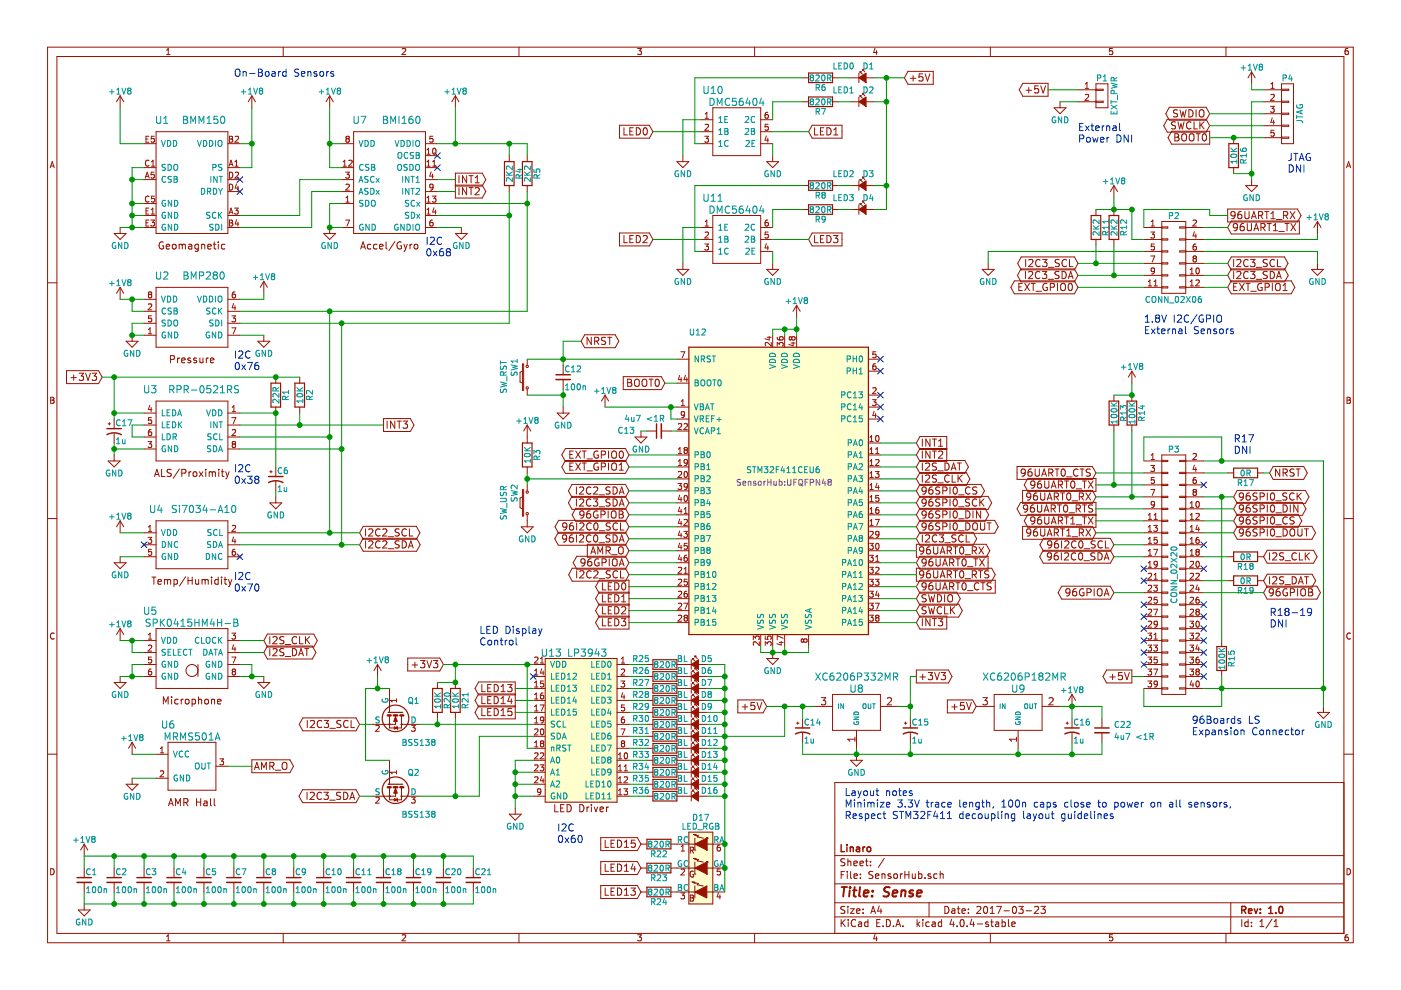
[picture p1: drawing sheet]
<svg xmlns="http://www.w3.org/2000/svg" width="297mm" height="210mm" viewBox="0 0 297 210" stroke-linecap="round" stroke-linejoin="round" font-family="sans-serif">
<g fill="none" stroke="#981200" stroke-width=".21">
<path d="M10.1 10h276.8v189.9h-276.8zM12.1 12h272.8v185.9h-272.8zM35.3 10.6l.4-.3v1.3M35.3 11.6h.8M60 10v2M85.3 10.4l.5-.1 .2 .3-.8 1h.8M110 10v2M135.2 10.3h.8l-.4 .5h.3l.1 .2-.1 .4-.2 .2-.5-.2M160 10v2M170.2 16.5h1.2M176.5 16.5h1.3M180.3 16.5h1.8"/>
<path d="M182.1 15.5v2M182.4 15.2l.5 .5M182.4 15.2h.2M182.4 15.2v.3M182.9 19.8l.5 .5M182.9 14.7l.5 .5M182.9 14.7h.2M182.9 14.7v.3M182.9 19.8v.3M182.9 19.8h.2M183.6 16.5h1.8M185.5 10.2l-.3 .9h.8"/>
<path d="M185.8 10.7v.9M192.5 15.1h5.4v2.8h-5.4l-.8-1.4zM193 16.6h1.2M193.6 16v1.2M195.6 15.7h-.7l-.1 .7 .2-.2 .6 .1 .1 .6-.3 .3-.6-.2M196.1 15.7l.5 1.5 .6-1.5M210 10v2M216.9 17.7h5.3v2.7h-5.3l-.8-1.4zM217.5 19.1h1.2M218.1 18.6v1.1M220.2 18.2h-.8l-.1 .7 .3-.1 .5 .1 .1 .5-.3 .3-.6-.1M220.7 18.2l.5 1.5 .5-1.5"/>
<path d="M228.6 19h3.8M230.1 18.7h.7M230.1 17.8l.4-.3v1.2M232.4 17.8h2.5v5h-2.5zM232.4 18.9h1.5v.3h-1.5M235.9 10.3h-.6l-.1 .6 .6-.1 .1 .5-.2 .3-.5-.2M259.9 10v2M265.4 15.2l-.8 1.3M265.4 15.2v2.6M265.4 15.2l.7 1.3M267.9 19h3.8M269.5 17.8l.3-.3v1.2"/>
<path d="M269.5 18.7h.7M271.7 17.8h2.5v12.7h-2.5zM271.7 18.9h1.5v.3h-1.5M285.8 10.3h-.4l-.2 .3v.7l.2 .3 .4-.2 .1-.4-.1-.2h-.4l-.2 .2M10.6 35.6l.5-1.3 .4 1.3M10.8 35.2h.6M25.5 20.3l-.8 1.3M25.5 20.3v2.5M25.5 20.3l.7 1.3M30.5 35.5h2.6M30.5 30.5h2.6M30.5 38.1h2.6"/>
<path d="M30.8 37.8l.4-1.3 .4 1.3M30.9 37.4h.6M31 29.5h.4M31.6 28.9h-.6v1.3h.6M31.6 34.1a.56 .56 0 0 0-.8 .5 .56 .56 0 0 0 .8 .5M32.1 35.2h.7M32.1 34.3l.4-.3v1.2M32.7 36.5h-.6l-.1 .6h.7v.5l-.2 .2-.5-.2M32.7 28.9h-.6l-.1 .6h.7v.5l-.2 .2-.5-.2M33.1 27.9h15.2v21.6h-15.2zM48.3 35.5h2.6M48.3 30.5h2.6"/>
<path d="M48.3 38.1h2.6M48.6 35.2l.4-1.2 .4 1.2M48.6 28.9h.5l.2 .2-.2 .4 .2 .1 .1 .3-.3 .3h-.5zM48.6 36.5a.64 .64 0 0 1 .8 .6 .64 .64 0 0 1-.8 .7zM48.6 39a.64 .64 0 0 1 .8 .7 .64 .64 0 0 1-.8 .6zM48.6 29.5h.5M48.7 34.9h.6M49.8 35.2h.7M49.8 34.3l.3-.3v1.2M49.9 29l.4-.1 .3 .3-.8 1h.8M49.9 36.6l.4-.1 .3 .4-.8 .9h.8M50.1 39l-.2 .9h.7"/>
<path d="M50.4 39.4v.9M53.4 20.3l-.8 1.3M53.4 20.3v2.5M53.4 20.3l.8 1.3M69.9 20.3l-.8 1.3M69.9 20.3v2.5M69.9 20.3l.8 1.3M72.4 35.5h2.6M72.4 30.5h2.6M72.4 38.1h2.6M72.7 35.2h.7M72.7 34.3l.4-.3v1.2"/>
<path d="M73.3 36.5h.8l-.5 .5 .4 .1v.5l-.2 .2-.5-.2M73.3 39.1l.5-.1 .3 .4-.8 .9h.8M73.6 29.4l-.3 .3 .1 .3 .2 .2h.2l.3-.3-.1-.4-.2-.1M73.6 29.4l-.3-.2 .3-.3 .4 .1 .1 .2-.3 .2M73.6 29.4h.2M74 34.1l.4-.1 .3 .3-.8 .9h.8M75 27.9h15.2v21.6h-15.2zM90.2 35.5h2.5M90.2 30.5h2.5M90.2 38.1h2.5M90.2 33h2.5M90.5 35.2h.7"/>
<path d="M90.5 32.7h.7M90.5 31.8l.4-.4v1.3M90.5 34.3l.4-.3v1.2M91.4 36.4l-.3 .9h.8M91.7 36.9v.9M91.7 35.2h.7M91.7 34.3l.4-.3v1.2M91.8 28.9h-.6l-.1 .6h.7v.5l-.2 .2-.5-.2M91.8 39.6l-.2 .2h-.4v-.7l.4-.1 .2 .3v.7l-.3 .3h-.3M91.8 31.5l.2-.1a.67 .67 0 0 1 .5 .7 .67 .67 0 0 1-.5 .6l-.3-.5zM96.6 20.3l-.8 1.3M96.6 20.3v2.5"/>
<path d="M96.6 39.2h5.6l.8 1.4-.8 1.4h-5.6v-5.3h5.6l.8 1.4-.8 1.3h-5.6M96.6 20.3l.7 1.3M97.3 37.2v1.6M97.3 39.8v1.5M98.9 37.2v1.6l-.9-1.6v1.6M98.9 39.8v1.5l-.9-1.5v1.5M99.4 37.2h.9M99.4 39.8h.9M99.9 37.2v1.6M99.9 39.8v1.5M100.7 38.8h.9M100.7 37.7l.5-.5v1.6"/>
<path d="M100.7 39.9l.6-.1 .3 .4-.9 1.1h.9M108 33v1.3M108 39.3v1.3M111.8 33v1.3M111.8 39.3v1.3M131.4 26.6h6.3l.7 1.3-.7 1.4h-6.3zM132.3 27.1v1.5h.7M133.5 27.8h.5M134.3 27.1h-.8v1.5h.8M134.9 27.1a.77 .77 0 0 1 .9 .7 .77 .77 0 0 1-.9 .8zM136.5 27.2l.2-.1a.81 .81 0 0 1 .6 .7 .81 .81 0 0 1-.6 .8l-.2-.1-.1-.5zM143.5 34.3h2.6l-1.3 1.2z"/>
<path d="M144.8 33v1.3M148.6 27.9h2.5M148.6 30.5h2.5M148.6 25.4h2.5M149.4 28.9h.8l-.4 .5 .4 .1v.5l-.2 .2-.6-.2M149.5 25.1h.7M149.5 24.2l.4-.4v1.3M149.5 26.5l.5-.1 .2 .3-.8 .9h.8M151.1 22.8h10.2v10.2h-10.2zM161.3 27.9h2.5M161.3 30.5h2.5M161.3 25.4h2.5"/>
<path d="M162.5 28.8l-.3 .9h.8M162.6 34.3h2.5l-1.3 1.2zM162.8 23.8l-.4 .1-.2 .2v.7l.2 .3 .5-.1-.1-.7h-.4l-.2 .2M162.8 29.3v.9M162.9 26.4h-.7v.5h.7v.6l-.2 .1-.5-.1M163.8 33v1.3M170.2 21.6h1.2M170.2 39.3h1.2M172.2 26.6h6.3v2.7h-6.3l-.8-1.4zM172.7 27.1v1.5h.7M174 27.8h.5M174.7 27.1h-.7v1.5h.7"/>
<path d="M175.3 27.1a.77 .77 0 0 1 .9 .7 .77 .77 0 0 1-.9 .8zM176.5 21.6h1.3M176.5 39.3h1.3M176.8 28.6h.9M176.8 27.5l.4-.4v1.5M180.3 21.6h1.8M180.3 39.3h1.8M182.1 20.6v2M182.1 38.3v2.1M182.4 38.1h.2M182.4 20.3v.3M182.4 38.1v.2"/>
<path d="M182.4 20.3l.5 .5M182.4 20.3h.2M182.4 38.1l.5 .5M182.9 37.6v.2M182.9 37.6l.5 .5M182.9 37.6h.2M183.6 21.6h1.8M183.6 39.3h1.8M223.5 22.8h2.5l-1.3 1.3zM224.7 21.6v1.2M228.6 21.6h3.8M230.1 20.1l.5-.1 .2 .4-.8 .9h.8"/>
<path d="M232.4 21.5h1.5v.2h-1.5M236.2 39.3l-.8 1.3M236.2 39.3v2.6M236.2 39.3l.7 1.3M247.5 25.3h8.2l.8 1.4-.8 1.3h-8.2l-.8-1.3zM247.9 22.7h7.8l.8 1.4-.8 1.4h-7.8l-.7-1.4zM248.4 27.8h8.1v2.8h-8.1l-.8-1.4zM249.1 28.4h.5l.3 .3-.3 .4 .3 .1 .1 .4-.3 .3h-.6zM249.1 29.1h.5M249.2 25.9l-.5-.1-.3 .2v.4l.7 .3 .1 .4-.3 .2h-.5M249.7 23.4l-.6-.1-.2 .1v.5l.6 .2 .2 .4-.3 .3-.6-.1M249.8 25.8l.3 1.5 .3-1.1 .3 1.1 .3-1.5"/>
<path d="M250.2 23.3l.3 1.5 .3-1.1 .3 1.1 .4-1.5M250.6 28.6a.5 .5 0 0 1 .6-.2 .5 .5 0 0 1 .4 .5l-.1 .8-.3 .2a.53 .53 0 0 1-.7-.5zM252.1 23.3a.77 .77 0 0 1 .9 .7 .77 .77 0 0 1-.9 .8zM252.2 28.6a.5 .5 0 0 1 .6-.2 .5 .5 0 0 1 .4 .5l-.1 .8-.3 .2a.53 .53 0 0 1-.7-.5zM252.5 26a.72 .72 0 0 0-1 .5 .72 .72 0 0 0 .7 .8l.3-.1M253.2 25.8v1.5h.7M253.6 23.3v1.5M253.6 28.4h.9M254 28.4v1.5M254.3 23.5a.5 .5 0 0 1 .6-.2 .5 .5 0 0 1 .4 .5l-.1 .8-.3 .2a.53 .53 0 0 1-.7-.5zM254.4 25.8v1.5M254.6 26.5l.7 .8"/>
<path d="M255.1 28.5l.2-.1a.81 .81 0 0 1 .5 .7 .81 .81 0 0 1-.5 .8l-.2-.2-.2-.4zM255.3 25.8l-.9 .9M261.6 29.2v1.3M261.6 35.5v1.3M264.1 39.3h2.5l-1.2 1.3zM265.4 38.1v1.2M267.9 21.6h3.8M267.9 24.1h3.8M267.9 26.7h3.8M267.9 29.2h3.8M269.4 22.5h.8l-.5 .5 .4 .1v.6l-.2 .1-.5-.1M269.5 20.1l.4-.1 .3 .4-.8 .9h.8"/>
<path d="M269.7 25l-.2 .9h.7M270 25.5v.9M270.1 27.6h-.6v.6h.6v.6l-.2 .1-.4-.1M271.7 21.5h1.5v.2h-1.5M271.7 29.1h1.5v.2h-1.5M271.7 24h1.5v.2h-1.5M271.7 26.5h1.5v.3h-1.5M285.5 35.6l.4-1.3 .5 1.3M285.6 35.2h.6M10.1 60h2M24.2 49.5h2.5l-1.2 1.3zM25.5 48.2v1.3"/>
<path d="M30.5 45.7h2.6M30.5 48.2h2.6M30.5 43.2h2.6M31 44.7h.4M31 47.2h.4M31.6 44.1h-.6v1.3h.6M31.6 46.7h-.6v1.2h.6M31.6 41.7a.56 .56 0 0 0-.8 .5 .56 .56 0 0 0 .8 .5M32 46.7h.8l-.5 .4 .4 .1v.6l-.2 .1-.5-.1M32 45.4h.8M32 44.5l.4-.4v1.3M32.8 41.6h-.7v.6h.7v.5l-.2 .2-.5-.2"/>
<path d="M34.6 51.4a.71 .71 0 0 0-.9 .6 .71 .71 0 0 0 .9 .7l.1-.6h-.3M35.2 52.3l.8-.2-.1-.2-.4-.1-.3 .2 .1 .7h.6M36.6 51.9l.2-.1 .5 .1 .1 .6-.2 .2-.4 .1-.2-.2zM38 51.9h.1a.36 .36 0 0 1 .5 .1M38 51.8v1M38.6 52a.35 .35 0 0 1 .4-.2 .35 .35 0 0 1 .3 .2v.8M38.6 52v.8M40 51.9h.6l.1 .9M40.7 52.1l-.7 .2a.3 .3 0 0 0 .2 .5l.5-.1M42 51.9l-.4-.1-.3 .3 .2 .6h.5M42 51.8v1.2l-.2 .3-.4-.1M42.8 51.9a.36 .36 0 0 1 .6 .1v.8"/>
<path d="M42.8 51.8v1M44.1 52.3l.7-.2-.1-.2-.4-.1-.2 .2v.7h.6M45.2 51.8h.6M45.4 51.3v1.3l.4 .2M46.3 51.3v.1M46.3 51.8v1M47.7 51.9l-.4-.1-.4 .3 .2 .6h.6M48.3 45.7h2.6M48.3 48.2h2.6M48.3 40.6h2.6M48.6 45.4l.4-1.3 .4 1.3M48.6 46.7h.5l.2 .2-.2 .3 .2 .2 .1 .3-.3 .2h-.5z"/>
<path d="M48.6 47.2h.5M48.7 45h.6M49.7 44.1h.8l-.4 .5 .3 .1v.6l-.1 .1-.6-.1M50.1 46.6l-.2 .9h.7M50.4 47.1v.8M55.9 59.7l-.7 1.2M55.9 59.7v2.5M55.9 59.7l.8 1.2M68.6 49.5h2.6l-1.3 1.3zM69.9 48.2v1.3M72.4 48.2h2.6M72.4 40.6h2.6"/>
<path d="M72.4 43.2h2.6M73.3 46.7h.8l-.5 1.2M73.3 42.9h.8M73.3 41.9l.4-.3v1.3M76.5 52.8l.5-1.5 .5 1.5M76.6 52.4h.7M78.6 51.9l-.4-.1-.3 .3 .1 .6h.6M79.9 51.9l-.4-.1-.3 .3 .1 .6h.6M80.5 52.3l.7-.2-.1-.2-.4-.1-.2 .2 .1 .7h.5M81.9 51.3v1.3l.2 .2M83.7 51.2l-1.3 2M85.1 51.4a.71 .71 0 0 0-.9 .6 .71 .71 0 0 0 .9 .7v-.6h-.3"/>
<path d="M85.6 51.8l.4 1M86 52.8l-.4 .5M86.3 51.8l-.3 1M86.9 51.8v1M87.4 51.8l-.5 .3M87.9 51.9l.2-.1 .4 .1 .1 .6-.1 .2-.4 .1-.2-.2zM90.2 45.7h2.5M90.2 48.2h2.5M90.2 40.6h2.5M90.2 43.2h2.5M90.5 45.4h.7M90.5 42.9h.7"/>
<path d="M90.5 41.9l.4-.3v1.3M90.5 44.5l.4-.4v1.3M91.7 41.6h.7l-.4 .5 .4 .1v.5l-.2 .2-.5-.2M91.7 46.7h-.4l-.1 .3-.1 .7 .2 .2 .5-.1-.1-.6-.4-.1-.2 .3M92 44l-.3 1h.8M92.3 44.5v.9M96.6 49.5h2.5l-1.3 1.3zM97.8 48.2v1.3M131.4 49.4h6.3l.7 1.4-.7 1.3h-6.3zM132.3 49.9v1.6h.7M133.5 50.7h.5M134.3 49.9h-.8v1.6h.8"/>
<path d="M134.9 49.9a.77 .77 0 0 1 .9 .8 .77 .77 0 0 1-.9 .8zM136.4 50.1l.5-.2 .3 .5-.9 1.1h.9M143.5 57.1h2.6l-1.3 1.3zM144.8 55.8v1.3M148.6 53.3h2.5M148.6 48.2h2.5M148.6 50.8h2.5M149.4 51.7h.8l-.4 .5 .4 .1v.6l-.2 .1-.6-.1M149.5 47.9h.7M149.5 47l.4-.3v1.2M149.5 49.3l.5-.1 .2 .4-.8 .9h.8M151.1 45.7h10.2v10.1h-10.2z"/>
<path d="M161.3 53.3h2.5M161.3 48.2h2.5M161.3 50.8h2.5M162.5 51.7l-.3 .9h.8M162.6 57.1h2.5l-1.3 1.3zM162.8 46.7h-.4l-.2 .3v.7l.2 .2 .5-.1-.1-.6-.4-.1-.2 .3M162.8 52.1v.9M162.9 49.2h-.7v.6h.7v.5l-.2 .2-.5-.2M163.8 55.8v1.3M170.2 44.4h1.2M172.2 49.4h6.3v2.7h-6.3l-.8-1.3zM172.7 49.9v1.6h.7"/>
<path d="M174 50.7h.5M174.7 49.9h-.7v1.6h.7M175.3 49.9a.77 .77 0 0 1 .9 .8 .77 .77 0 0 1-.9 .8zM176.5 44.4h1.3M176.7 49.9h1l-.6 .6 .6 .3-.1 .5-.2 .2-.7-.2M180.3 44.4h1.8M182.1 43.4v2M182.4 43.2h.2M182.4 43.2v.2M182.4 43.2l.5 .5M182.9 42.6v.3M182.9 42.6l.5 .6"/>
<path d="M182.9 42.6h.2M183.6 44.4h1.8M208.2 57.1h2.6l-1.3 1.3zM209.5 55.8v1.3M215.1 59.6h12.7l.8 1.3-.8 1.4h-12.7l-.8-1.4zM216.5 57h11.3l.8 1.4-.8 1.4h-11.3l-.8-1.4zM216.5 54.5h11.3l.8 1.3-.8 1.4h-11.3l-.7-1.4zM217.4 57.5v1.6M217.5 55v1.5M218.1 57.7l.6-.2 .3 .5-1 1.1h1M218.1 55.2l.6-.2 .3 .4-.9 1.1h.9M220.5 57.7a.72 .72 0 0 0-1 .5 .72 .72 0 0 0 .7 .9l.3-.2"/>
<path d="M220.5 55.2a.72 .72 0 0 0-1 .5 .72 .72 0 0 0 .7 .8l.3-.1M221 57.5h.9l-.5 .6 .5 .3v.5l-.3 .2-.6-.2M221 55h1l-.5 .6 .5 .3-.1 .5-.2 .1-.7-.1M222.2 59.2h1.2M222.3 56.7h1.1M224.5 57.6l-.5-.1-.3 .2v.4l.7 .3 .1 .4-.3 .3-.5-.1M224.6 55.1l-.6-.1-.2 .2v.4l.6 .3 .2 .4-.3 .2h-.6M225.2 57.5a.77 .77 0 0 1 .9 .8 .77 .77 0 0 1-.9 .8zM226.1 55.2a.72 .72 0 0 0-1 .5 .72 .72 0 0 0 .7 .8l.3-.1M226.5 59.1l.5-1.6 .5 1.6M226.6 58.6h.8M226.8 55v1.5h.7"/>
<path d="M232.4 44.4v1.3M232.4 50.8v1.2M236.2 44.4v1.3M236.2 50.8v1.2M242.5 53.3h3.8M242.5 48.2h3.8M242.5 55.8h3.8M242.5 50.8h3.8M242.5 58.4h3.8M243.5 59.7l.3-.3v1.2M244 49.2h.8l-.5 .5 .4 .1v.5l-.2 .2-.5-.2M244 54.3h.8l-.5 1.2"/>
<path d="M244.1 47l.3-.3v1.2M244.1 47.9h.7M244.7 59.7l.3-.3v1.2M244.7 51.7h-.6v.6h.6v.6l-.2 .1-.4-.1M244.8 57.3l-.3 .3-.3-.1-.1-.6 .4-.1 .3 .2-.1 .8-.3 .3h-.2M246.3 47h5.1v15.2h-5.1zM246.3 48.1h1.3v.3h-1.3M246.3 50.6h1.3v.3h-1.3M246.3 53.2h1.3v.2h-1.3M246.3 55.7h1.3v.3h-1.3M246.3 58.3h1.3v.2h-1.3M251.4 48.1h-1.3v.3h1.3"/>
<path d="M251.4 50.6h-1.3v.3h1.3M251.4 53.2h-1.3v.2h1.3M251.4 55.7h-1.3v.3h1.3M251.4 58.3h-1.3v.2h1.3M251.4 53.3h3.8M251.4 48.2h3.8M251.4 55.8h3.8M251.4 50.8h3.8M251.4 58.4h3.8M252.3 57.2l.4-.4v1.3M252.3 59.7l.4-.3v1.2M252.3 58.1h.8"/>
<path d="M253 46.8l.4-.1 .3 .3-.8 .9h.8M253.2 54.8l-.2-.2 .2-.3 .4 .1 .1 .2-.3 .2M253.2 54.8l-.2 .3v.3l.2 .1h.2l.3-.2-.1-.4-.2-.1M253.2 54.8h.2M253.2 49.1l-.2 .9h.7M253.5 51.7l-.3 .1-.2 .2v.8l.2 .2 .4-.1-.1-.6-.3-.1-.2 .2M253.5 49.6v.9M253.6 59.5l.4-.1 .3 .3-.8 .9h.8M253.7 56.9l.1-.1a.67 .67 0 0 1 .5 .6 .67 .67 0 0 1-.5 .7l-.2-.5zM260.3 44.3h14.8l.7 1.4-.7 1.4h-14.8zM261 46.9h14.5v2.7h-14.5l-.7-1.4zM261 54.5h11.3l.8 1.3-.8 1.4h-11.3l-.7-1.4z"/>
<path d="M261 57h11.4l.7 1.4-.7 1.4h-11.4l-.7-1.4zM261 59.6h12.8l.7 1.3-.7 1.4h-12.8l-.7-1.4zM261.6 55v1.5M261.6 57.5v1.6M261.9 45.5l-.3 .3h-.3l-.3-.3v-.5l.6-.1a.96 .96 0 0 1-.2 1.5h-.3M262.2 57.7l.6-.2 .3 .5-.9 1.1h.9M262.2 55.2l.6-.2 .3 .4-.9 1.1h.9M262.4 48.1l-.3 .2h-.3l-.3-.2 .1-.6 .5-.1a.96 .96 0 0 1-.2 1.5h-.3M263.2 44.9h-.5a.99 .99 0 0 0 0 1.5l.5-.2 .1-.5-.3-.3h-.3l-.3 .3M263.7 47.4l-.5 .1a.99 .99 0 0 0 0 1.4l.5-.1 .1-.5-.3-.3h-.3l-.3 .3M263.9 44.9v1.2l.3 .3h.3l.3-.3v-1.2M264.5 47.4v1.2l.3 .3h.2l.3-.3v-1.2"/>
<path d="M264.6 57.7a.72 .72 0 0 0-1 .5 .72 .72 0 0 0 .7 .9l.3-.2M264.6 55.2a.72 .72 0 0 0-1 .5 .72 .72 0 0 0 .7 .8l.3-.1M265.1 55h1l-.5 .6 .5 .3-.1 .5-.2 .1-.7-.1M265.1 57.5h1l-.5 .6 .5 .3-.1 .5-.2 .2-.7-.2M265.3 46.4l.5-1.5 .6 1.5M265.5 45.9h.7M265.8 48.9l.6-1.5 .5 1.5M266 48.5h.7M266.4 56.7h1.1M266.4 59.2h1.1M266.8 45.7l.8-.1 .1-.2-.1-.4-.2-.1h-.6v1.5M267.2 45.7l.5 .7"/>
<path d="M267.3 48.2l.8-.1 .1-.2v-.4l-.3-.1h-.6v1.5M267.7 48.2l.5 .7M268.2 44.9h.8M268.6 44.9v1.5M268.7 47.4h.8M268.7 55.1l-.6-.1-.2 .2v.4l.6 .3 .2 .4-.3 .2h-.6M268.7 57.6l-.6-.1-.2 .2v.4l.6 .3 .2 .4-.3 .3-.6-.1M269.1 47.4v1.5M269.3 57.5a.77 .77 0 0 1 .9 .8 .77 .77 0 0 1-.9 .8zM269.5 45.3l.4-.4v1.5M269.5 46.4h.8M270 47.8l.4-.4v1.5"/>
<path d="M270 48.9h.8M270.2 55.2a.72 .72 0 0 0-1 .5 .72 .72 0 0 0 .7 .8l.3-.1M270.6 46.5h1.2M270.6 59.1l.6-1.6 .5 1.6M270.8 58.6h.7M270.8 55v1.5h.8M271.1 49.1h1.2M272.1 45.7l.8-.1 .1-.2v-.4l-.3-.1h-.6v1.5M272.4 47.4h.9M272.5 45.7l.5 .7M272.9 47.4v1.5M273.5 44.9l1.1 1.5"/>
<path d="M273.7 47.4l1 1.5M274.6 44.9l-1.1 1.5M274.7 47.4l-1 1.5M278.1 57.1h2.5l-1.3 1.3zM279.3 47v2.5M279.3 55.8v1.3M279.3 47l-.7 1.2M279.3 47l.8 1.2M284.9 60h2M14.1 78.6h6.8l.8 1.4-.8 1.3h-6.8zM15.6 79.5v1.2M16.8 79.1h.9l-.5 .6 .5 .3v.5l-.3 .2-.6-.2"/>
<path d="M18.2 79.1l.5 1.6 .5-1.6M19.5 79.1h1l-.5 .6 .5 .3-.1 .5-.2 .2-.7-.2M25.5 60.9v2.6M25.5 60.9l-.8 1.3M25.5 60.9l.7 1.3M26.7 72.3h2.6l-1.3 1.3zM28 71.1v1.2M30.5 71.1h2.6M30.5 66h2.6M30.5 68.5h2.6M30.5 63.5h2.6M31.5 69.9l.3-.4v1.3"/>
<path d="M31.5 64.5l.4-.1 .3 .4-.8 .9h.8M31.5 70.8h.7M31.7 62.4l-.2-.2 .2-.3 .4 .1 .1 .2-.3 .2M31.7 62.4l-.2 .3v.3l.2 .2h.2l.3-.3-.1-.3-.2-.2M31.7 62.4h.2M32.1 67h-.6v.6h.6v.5l-.2 .1-.4-.1M33.1 60.9h15.2v12.7h-15.2zM36.1 76.2l.8-.1 .1-.2-.1-.4-.2-.1h-.6v1.5M37.7 75.9v1M38.1 75.9l-.4 .3M38.5 76.4l.8-.1-.1-.3-.5-.1-.2 .2 .1 .7h.6M40.4 76l-.4-.1-.2 .2 .1 .2 .5 .2v.3h-.6"/>
<path d="M41.6 76l-.3-.1-.2 .2v.2l.5 .2v.3h-.5M42.4 75.9l.1 .9 .3 .1 .2-.1M43 75.9v1M43.7 75.9v1M44.2 75.9l-.5 .3M44.6 76.4l.7-.1v-.3l-.5-.1-.2 .2 .1 .7h.6M48.3 71.1h2.6M48.3 66h2.6M48.3 68.5h2.6M48.3 63.5h2.6M49.2 67h.7l-.4 .4 .4 .2v.5l-.2 .1-.5-.1M49.2 69.5h.8l-.5 1.3"/>
<path d="M49.5 64.4l-.3 .9h.8M49.8 61.9h-.3l-.2 .3-.1 .7 .3 .3 .4-.2-.1-.6h-.3l-.3 .2M49.8 64.8v.9M54.7 72.3h2.5l-1.3 1.3zM55.9 71.1v1.2M58.5 80v1.2M63.5 80v1.2M110.8 78.7l-.5 .2v2.1l.5 .2M110.8 77.2h.2v5.6h-.2zM111.8 76.2v1.2M119.4 77.4v1.9M124 71h6.4l.8 1.3-.8 1.4h-6.4l-.8-1.4z"/>
<path d="M125.4 71.5v1.5l-.9-1.5v1.5M126.1 72.3l.7-.1 .2-.2-.1-.3-.2-.2h-.6v1.5M126.5 72.3l.5 .7M128.4 71.6l-.6-.1-.2 .2v.4l.7 .3 .1 .4-.3 .2h-.6M128.8 71.5h.9M129.3 71.5v1.5M132.1 79.9h8.1l.8 1.3-.8 1.4h-8.1zM143.5 76.2h2.6M144.1 79.6l-.3 .9h.8M144.4 74.6h.8l-.5 1.3M145.3 79.6l-.3 .9h.8M162.7 71.5h.8"/>
<path d="M163.1 71.3v.8l-.9-.3M163.5 72.6v.8l-.9-.8-.4 .2 .1 .5M163.8 71.1v2.5M164.8 71.5v.4l.3 .1 .7 .1 .3-.2-.2-.5-.6 .1v.4l.2 .2M164.8 73.4v-.8l.5 .4 .1-.3h.5l.2 .1-.2 .6M166.4 71.1v2.5M167.7 72.7h.9M167.9 71.6l-.3-.2-.3 .2 .1 .4 .2 .1 .3-.2M167.9 71.6l.2-.2h.4l.1 .2v.3l-.3 .2-.3-.1-.1-.1M167.9 71.6v.3M168.2 72.6v.7l-1-.3M168.9 64.7v2.6"/>
<path d="M168.9 71.1v2.5M168.9 64.7l-.8 1.3M168.9 64.7l.8 1.3M184.1 76.2h2.6M184.1 78.7h2.6M185.6 77.1l-.3 .1-.2 .2-.1 .7 .3 .3 .4-.1-.1-.6-.3-.1-.3 .2M185.7 74.6h-.6l-.1 .6h.7v.5l-.2 .2-.5-.2M216 60.8h.5M216.8 60.1h-.8v1.5h.8M217.3 60.1l1 1.5M218.3 60.1l-1 1.5M218.6 60.1h.9"/>
<path d="M219.1 60.1v1.5M219.6 61.8h1.2M222 60.2a.71 .71 0 0 0-.9 .6 .71 .71 0 0 0 .9 .7l.1-.5h-.3M222.7 60.9l.7-.1 .2-.2-.1-.4-.2-.1h-.6v1.5M224.2 60.1v1.5M225 60.3a.5 .5 0 0 1 .5-.2 .5 .5 0 0 1 .4 .5l-.1 .8-.3 .2a.53 .53 0 0 1-.6-.5zM226.6 60.2l.3-.1a.81 .81 0 0 1 .5 .7 .81 .81 0 0 1-.5 .8l-.3-.1-.1-.5zM240 78.7v2.5M240 78.7l-.8 1.3M240 78.7l.7 1.3M242.5 60.9h3.8M243.5 60.6h.7"/>
<path d="M244.7 60.6h.7M246.3 60.8h1.3v.3h-1.3M251.4 60.8h-1.3v.3h1.3M251.4 60.9h3.8M252.3 60.6h.8M261.6 60.8h.5M262.3 60.1h-.7v1.5h.7M262.8 60.1l1 1.5M263.8 60.1l-1 1.5M264.2 60.1h.8M264.6 60.1v1.5M265.2 61.8h1.2"/>
<path d="M267.5 60.2a.71 .71 0 0 0-.9 .6 .71 .71 0 0 0 .9 .7l.1-.5h-.3M268.2 60.9l.8-.1 .1-.2-.1-.4-.2-.1h-.6v1.5M269.8 60.1v1.5M270.6 60.2a.5 .5 0 0 1 .6-.1 .5 .5 0 0 1 .2 .5v.8l-.3 .2a.53 .53 0 0 1-.7-.5v-.5zM272 61.6h.9M272 60.5l.5-.4v1.5M10.7 84.2h.5l.2 .3-.2 .3 .3 .3-.2 .4h-.6zM10.7 84.8h.5M15 80.1h1.2M22.9 97.7h2.6l-1.3 1.3zM22.9 89.9h.5M23.2 89.6v.5"/>
<path d="M24.2 88.8v2.1M24.2 91.9v2M24.2 96.5v1.2M30.5 92.7h2.6M30.5 87.6h2.6M30.5 95.2h2.6M30.5 90.1h2.6M31.4 93.6h.8l-.5 .5 .4 .1v.6l-.2 .1-.5-.1M31.7 85.9l-.2 .9h.7M32 91.1h-.3l-.2 .3v.7l.2 .3 .4-.2-.1-.6h-.3l-.2 .2M32 86.4v.9M32.1 88.5h-.6v.6h.6v.6l-.2 .1-.4-.1"/>
<path d="M33.1 85h15.2v12.7h-15.2zM34.3 99.5v1.5h.7M36.3 99.6l-.6-.1-.2 .2v.4l.7 .3 .1 .4-.3 .2h-.6M38 99.4l-1.3 2M43.6 99.5v.2M46.4 99.5v.2M47.1 99.5v1.3l.4 .2M48.3 92.7h2.6M48.3 87.6h2.6M48.3 95.2h2.6M48.3 90.1h2.6M49.2 88.5h.8l-.5 1.3"/>
<path d="M49.2 87.3h.7M49.2 91.2l.5-.1 .2 .3-.7 1h.7M49.2 86.4l.4-.4v1.3M49.5 94.2l-.3-.3 .3-.3 .4 .1v.2l-.2 .3M49.5 94.2l-.3 .2 .1 .4 .2 .1h.2l.2-.3v-.3l-.2-.1M49.5 94.2h.2M57.5 99.8v.5M58.5 86.3v1.3M58.5 99v2M63.5 86.3v1.3M81.3 88.7h5.7l.8 1.4-.8 1.4h-5.7zM82.1 89.3v1.5"/>
<path d="M83.7 89.3v1.5l-.9-1.5v1.5M84.2 89.3h.9M84.6 89.3v1.5M85.5 89.3h.9l-.5 .6 .5 .2-.1 .6-.2 .1-.6-.1M111.8 82.5v1.3M111.8 90.1v3.8M111.8 99v1.3M111.8 90.1l-.8 1.3M111.8 90.1l.7 1.3M118.1 87.6h2.6l-1.3 1.2zM119.4 80.5v2M119.4 86.3v1.3"/>
<path d="M119.9 97.6h12.7l.8 1.4-.8 1.4h-12.7l-.8-1.4zM119.9 95.1h12.7l.8 1.4-.8 1.3h-12.7l-.8-1.3zM120.8 98.9h.5M120.8 96.4h.5M121.6 98.2h-.8v1.5h.8M121.6 95.6h-.8v1.6h.8M122.1 95.6l1 1.6M122.1 98.2l1 1.5M123.1 95.6l-1 1.6M123.1 98.2l-1 1.5M123.4 98.2h.9M123.4 95.6h.9"/>
<path d="M123.9 95.6v1.6M123.9 98.2v1.5M124.4 99.8h1.2M124.4 97.3h1.2M126.8 95.7a.71 .71 0 0 0-.9 .7 .71 .71 0 0 0 .9 .7l.1-.6h-.3M126.8 98.2a.71 .71 0 0 0-.9 .7 .71 .71 0 0 0 .9 .7l.1-.6h-.3M127.5 96.4h.7l.2-.3-.1-.3-.2-.2h-.6v1.6M127.5 99l.7-.1 .2-.2-.1-.4-.2-.1h-.6v1.5M128.3 83.8l-.8 1.2M128.3 83.8v2.5M128.3 83.8l.7 1.2M129 95.6v1.6"/>
<path d="M129 98.2v1.5M129.8 98.4a.5 .5 0 0 1 .5-.2 .5 .5 0 0 1 .4 .5l-.1 .8-.3 .2a.53 .53 0 0 1-.6-.5zM129.8 95.9a.5 .5 0 0 1 .5-.3 .5 .5 0 0 1 .4 .5l-.1 .8-.3 .3a.53 .53 0 0 1-.6-.6zM131.3 99.7h.9M131.3 98.6l.4-.4v1.5M131.4 95.8l.3-.2a.81 .81 0 0 1 .5 .8 .81 .81 0 0 1-.5 .8l-.3-.2-.1-.4zM133.1 80.4h.5l.3 .3-.3 .4 .3 .2 .1 .3-.3 .3h-.6zM133.1 81.1h.5M134.6 80.6a.5 .5 0 0 1 .6-.2 .5 .5 0 0 1 .3 .5v.8l-.3 .2a.53 .53 0 0 1-.7-.5zM134.6 92.7h2.6l-1.3 1.2zM135.9 91.4v1.3M136.2 80.6a.5 .5 0 0 1 .6-.2 .5 .5 0 0 1 .3 .5v.8l-.3 .2a.53 .53 0 0 1-.7-.5z"/>
<path d="M137.2 91.4h1.9M137.6 80.4h.9M138 80.4v1.5M139 80.5l.3-.1a.81 .81 0 0 1 .5 .8 .81 .81 0 0 1-.5 .7l-.3-.1-.1-.5zM140.2 91.4h2M143.5 96.5h2.6M143.5 86.3h2.6M143.5 88.8h2.6M143.5 99h2.6M143.5 91.4h2.6M143.5 81.2h2.6M143.8 96.2h.7"/>
<path d="M143.8 98.7h.7M143.8 89.9l.5-.1 .2 .4-.8 .9h.8M143.8 95.2l.4-.3v1.3M143.8 97.8l.4-.4v1.3M144.4 80.1v.8M144.4 86h.7M144.4 85.1l.4-.4v1.3M145 89.9l.5-.1 .2 .4-.7 .9h.7M145.1 87.8l-.2 .3-.4-.1v-.6l.4-.1 .2 .2v.7l-.3 .3h-.3M145.3 95.4l-.3 .3 .1 .3 .2 .2h.2l.2-.3v-.3l-.2-.2M145.3 95.4l-.3-.2 .3-.3 .4 .1v.2l-.2 .2M145.3 95.4h.2"/>
<path d="M145.6 80.1v.8M145.7 98l-.2 .2-.4-.1v-.6l.4-.1 .2 .3v.7l-.3 .3h-.3M184.1 96.5h2.6M184.1 86.3h2.6M184.1 83.8h2.6M184.1 88.8h2.6M184.1 93.9h2.6M184.1 99h2.6M184.4 96.2h.7M184.4 98.7h.7M184.4 93.6h.7M184.4 92.7l.4-.3v1.2"/>
<path d="M184.4 95.2l.4-.3v1.3M184.4 97.8l.4-.4v1.3M185 84.7h.8l-.5 .5 .4 .1v.6l-.2 .1-.5-.1M185 82.3l.5-.1 .3 .4-.8 .9h.8M185.3 87.2l-.3 .9h.8M185.6 100h.8l-.5 .5 .4 .1v.5l-.2 .1-.5-.1M185.6 87.7v.8M185.7 97.5l.4-.1 .3 .4-.8 .9h.8M185.7 96.2h.7M185.7 95.2l.3-.3v1.3M185.8 92.5l.1-.1a.67 .67 0 0 1 .5 .6 .67 .67 0 0 1-.5 .6l-.2-.5zM195 97.6h9.6l.7 1.4-.7 1.4h-9.6l-.7-1.4z"/>
<path d="M195.6 93.1v1.5M195.6 95.6v1.6M195.6 98.2v1.5M196.2 98.3l.6-.1 .3 .4-.9 1.1h.9M197.2 93.1v1.5l-.9-1.5v1.5M197.2 95.6v1.6l-.9-1.6v1.6M197.7 95.6h.8M197.7 93.1h.8M198.1 93.1v1.5M198.1 95.6v1.6M198.5 98.2h-.5l-.3 .1v.5l.7 .2 .1 .4-.3 .3-.5-.1M198.8 99.8h1.2"/>
<path d="M199 93.5l.4-.4v1.5M199 95.8l.6-.2 .3 .5-1 1.1h1M199 94.6h.9M200.4 98.2a.77 .77 0 0 1 .8 .7 .77 .77 0 0 1-.8 .8zM200.7 95.1h-5.7l-.7 1.4 .7 1.3h5.7v-5.2h-5.7l-.7 1.3 .7 1.4h5.7M201.7 99.7l.5-1.5 .5 1.5M201.8 99.3h.7M203 98.2h.8M203.4 98.2v1.5M215.6 98.9h16l.8 1.4-.8 1.3h-16zM218.7 99.4l-.5 .1a.99 .99 0 0 0 0 1.5l.6-.2v-.5l-.3-.3h-.3l-.3 .3M219.5 99.4v1.3l.3 .3h.3l.3-.3v-1.3"/>
<path d="M223.7 99.4h.8M224.1 99.4v1.6M225.1 99.6l.3-.2a.81 .81 0 0 1 .5 .8 .81 .81 0 0 1-.5 .8l-.3-.2-.1-.4zM228.6 99.6a.72 .72 0 0 0-1.1 .5 .72 .72 0 0 0 .8 .9l.3-.2M229 99.4h.9M229.4 99.4v1.6M231.2 99.5l-.6-.1-.3 .3 .1 .4 .7 .3v.4l-.2 .2-.6-.1M236.2 83.8v1.2M236.2 90.1v1.3M240 83.8v1.2M240 90.1v1.3M242.5 97.7h3.8"/>
<path d="M244 98.7h.8l-.5 .5 .4 .1v.5l-.2 .2-.5-.2M244.1 97.4h.7M244.1 96.5l.3-.3v1.2M246.3 96.5h5.1v50.7h-5.1zM246.3 97.6h1.3v.3h-1.3M251.4 97.6h-1.3v.3h1.3M251.4 97.7h3.8M253 96.3l.4-.1 .3 .3-.8 .9h.8M253.2 98.6l-.2 .9h.7M253.5 99.1v.9M269.9 98.9h6.5l.8 1.4-.8 1.3h-6.5l-.7-1.3zM271.3 99.4v1.6l-.9-1.6v1.6"/>
<path d="M274.4 99.5l-.6-.1-.3 .3 .1 .4 .7 .3v.4l-.2 .2-.6-.1M274.8 99.4h.9M275.2 99.4v1.6M285.6 84.2h.4l.3 .3-.3 .3 .3 .3-.2 .4h-.5zM285.6 84.8h.4M10.1 109.9h2M24.2 119.3h2.5l-1.2 1.3zM25.5 110.4v2.6M25.5 118v1.3M25.5 110.4l-.8 1.3M25.5 110.4l.7 1.3M30.2 115.2l.7 .6"/>
<path d="M30.5 113h2.6M30.5 115.5h2.6M30.5 118h2.6M30.9 115.2l-.7 .6M31.4 113.9h.8l-.5 .5 .4 .1v.6l-.2 .1-.5-.1M31.5 112.7h.7M31.5 111.7l.3-.3v1.3M32.1 116.5h-.6v.6h.6v.5l-.2 .1-.4-.1M32.8 101l.5-1.5 .5 1.5M32.9 100.6h.7M33.1 110.4h15.2v10.2h-15.2zM38.5 100.3l.8-.1 .1-.2v-.3l-.3-.2h-.6v1.5"/>
<path d="M40.1 100v1M40.5 100l-.4 .3M41.1 100.1l.3-.1 .3 .3v.5l-.3 .2-.5-.2zM42.3 100l.7 1M43 100l-.7 1M43.6 100v1M44.4 100.2v-.1a.36 .36 0 0 1 .6 .1M44.4 100v1M45 100.2a.35 .35 0 0 1 .3-.2 .35 .35 0 0 1 .4 .2v.8M45 100.2v.8M46.4 100v1M46.9 100h.6"/>
<path d="M47.9 100l.3 1M48.2 101l-.3 .5M48.3 113h2.6M48.3 115.5h2.6M48.3 118h2.6M48.6 100l-.4 1M49.2 111.5l.5-.1 .2 .3-.7 1h.7M49.5 113.9l-.3 .9h.8M49.8 116.5h-.3l-.2 .3-.1 .7 .3 .2 .4-.1-.1-.6h-.3l-.3 .2M49.8 114.3v.9M50.6 117.7l.6 .6M51.2 117.7l-.6 .6"/>
<path d="M57.2 106.6h2.5l-1.2 1.3zM57.2 100h.5M58.5 102.1v2M58.5 105.4v1.2M77 111.6h11.3l.7 1.4-.7 1.3h-11.3l-.8-1.3zM77 114.1h11.3l.8 1.4-.8 1.4h-11.3l-.8-1.4zM77.5 112.1v1.6M77.5 114.7v1.5M78.2 112.3l.6-.2 .3 .5-1 1.1h1M78.2 114.8l.6-.1 .3 .4-1 1.1h1M80.6 112.3a.72 .72 0 0 0-1 .5 .72 .72 0 0 0 .7 .9l.3-.2M80.6 114.8a.72 .72 0 0 0-1 .5 .72 .72 0 0 0 .7 .9l.3-.2"/>
<path d="M81.1 112.3l.6-.2 .3 .5-.9 1.1h.9M81.1 114.8l.6-.1 .3 .4-.9 1.1h.9M82.3 113.8h1.2M82.3 116.3h1.2M84.6 112.2l-.5-.1-.3 .2v.4l.7 .3 .1 .4-.3 .3-.5-.1M84.6 114.7h-.5l-.3 .1v.5l.7 .2 .1 .4-.3 .3-.5-.1M85.3 114.7a.77 .77 0 0 1 .9 .7 .77 .77 0 0 1-.9 .8zM86.2 112.3a.72 .72 0 0 0-1.1 .5 .72 .72 0 0 0 .8 .9l.3-.2M86.6 116.2l.5-1.5 .5 1.5M86.7 115.8h.8M86.8 112.1v1.6h.7M110.5 111.7h2.6l-1.3 1.3z"/>
<path d="M110.8 103.8h.2v5.6h-.2zM110.8 105.4l-.5 .2v2l.5 .3M111.8 102.8v1.3M111.8 109.2v2.5M118.4 112.9h14.2l.8 1.3-.8 1.4h-14.2l-.8-1.4zM118.4 110.3h14.2l.8 1.4-.8 1.4h-14.2l-.7-1.4zM120.1 114.1l-.3 .2h-.3l-.3-.2 .1-.5 .5-.2a.96 .96 0 0 1-.1 1.5h-.3M120.2 111.5l-.3 .3h-.3l-.3-.3 .1-.5 .5-.1a.96 .96 0 0 1-.1 1.5h-.4M121.3 105.2h11.3l.8 1.4-.8 1.4h-11.3l-.8-1.4zM121.3 102.7h11.3l.8 1.4-.8 1.4h-11.3l-.8-1.4zM121.4 113.4l-.4 .1a.99 .99 0 0 0 0 1.4l.5-.1 .1-.5-.3-.3h-.3l-.3 .3M121.5 110.9h-.5a.99 .99 0 0 0 0 1.5l.6-.2v-.5l-.3-.3h-.3l-.3 .3"/>
<path d="M122.1 107.8h10.5l.8 1.4-.8 1.3h-10.5l-.8-1.3zM122.2 103.2v1.6M122.2 105.8v1.5M122.2 113.4v1.5M122.3 110.9v1.5M122.3 117.9h10.3l.8 1.4-.8 1.4h-10.3l-.8-1.4zM122.9 113.6l.6-.2 .3 .4-1 1.1h1M122.9 103.4l.6-.2 .3 .5-1 1.1h1M122.9 105.9l.6-.1 .3 .4-1 1.1h1M122.9 111l.6-.1 .3 .4-.9 1.1h.9M123.8 109l-.3 .3h-.3l-.3-.3 .1-.5 .5-.2a.96 .96 0 0 1-.1 1.5h-.3M124 119.1l-.3 .3h-.2l-.3-.3v-.5l.5-.1a.96 .96 0 0 1-.1 1.5h-.3"/>
<path d="M124.5 115.4h8.1l.8 1.4-.8 1.3h-8.1zM125.1 108.3l-.4 .1a.99 .99 0 0 0 0 1.4l.5-.1 .1-.5-.3-.3h-.3l-.3 .3M125.3 117.5l.5-1.6 .5 1.6M125.3 105.9a.72 .72 0 0 0-1 .5 .72 .72 0 0 0 .7 .9l.3-.1M125.3 113.6a.72 .72 0 0 0-1 .4 .72 .72 0 0 0 .7 .9l.3-.1M125.3 103.4a.72 .72 0 0 0-1 .5 .72 .72 0 0 0 .7 .9l.3-.2M125.3 118.5l-.4 .1a.99 .99 0 0 0 0 1.4l.5-.2 .1-.5-.3-.2h-.3l-.3 .2M125.3 111a.72 .72 0 0 0-1 .5 .72 .72 0 0 0 .7 .9l.3-.2M125.4 117h.7M125.8 105.8h.9l-.5 .6 .5 .2v.6l-.3 .1-.6-.1M125.8 103.4l.6-.2 .3 .5-.9 1.1h.9M126 113.6l.2-.2a.81 .81 0 0 1 .6 .8 .81 .81 0 0 1-.6 .7l-.2-.1-.2-.5z"/>
<path d="M126 111l.3-.1a.81 .81 0 0 1 .5 .7 .81 .81 0 0 1-.5 .8l-.3-.2-.1-.4zM126.7 108.4a.71 .71 0 0 0-.9 .7 .71 .71 0 0 0 .9 .7l.1-.6h-.3M126.8 117.5v-1.6l.5 1.1 .5-1.1v1.6M126.9 118.6a.71 .71 0 0 0-.9 .6 .71 .71 0 0 0 .9 .7l.1-.6h-.3M127 115.1h1.2M127 104.9h1.2M127 107.5h1.2M127.1 112.5h1.1M127.4 109.1h.8l.1-.3-.1-.3-.2-.2h-.6v1.5M127.6 119.3l.8-.1 .1-.2v-.4l-.3-.1h-.6v1.5M128.5 116.7h.7l.2-.3-.1-.3-.2-.2h-.6v1.6M128.9 116.7l.5 .8"/>
<path d="M128.9 108.3v1.5M129.2 118.5v1.5M129.3 113.5l-.5-.1-.3 .2v.4l.7 .3 .1 .3-.3 .3-.5-.1M129.3 105.9l-.5-.1-.3 .1v.5l.7 .2 .1 .4-.3 .3-.5-.1M129.3 103.3l-.5-.1-.3 .2v.4l.7 .3 .1 .4-.3 .3-.5-.1M129.4 110.9h-.6l-.3 .3 .2 .3 .6 .3v.4l-.2 .2-.6-.1M129.7 117.6h1.1M129.7 108.5a.5 .5 0 0 1 .6-.2 .5 .5 0 0 1 .3 .5v.8l-.3 .2a.53 .53 0 0 1-.7-.5zM129.9 118.7a.5 .5 0 0 1 .6-.2 .5 .5 0 0 1 .3 .5v.8l-.3 .2a.53 .53 0 0 1-.7-.5zM130 103.2a.77 .77 0 0 1 .9 .8 .77 .77 0 0 1-.9 .8zM130 105.8a.77 .77 0 0 1 .9 .7 .77 .77 0 0 1-.9 .8zM130 113.4a.77 .77 0 0 1 .9 .8 .77 .77 0 0 1-.9 .7z"/>
<path d="M130.9 111a.72 .72 0 0 0-1 .5 .72 .72 0 0 0 .7 .9l.3-.2M131.3 109.1h.5M131.3 108.3h.5l.3 .3-.3 .5 .3 .1 .1 .4-.3 .2h-.6zM131.3 114.9l.5-1.5 .5 1.5M131.3 104.8l.5-1.6 .5 1.6M131.3 107.3l.5-1.5 .5 1.5M131.3 120l.5-1.5 .5 1.5M131.4 116a.5 .5 0 0 1 .5 0 .5 .5 0 0 1 .2 .4v.9l-.3 .2a.53 .53 0 0 1-.7-.5v-.6zM131.4 104.3h.8M131.4 114.5h.8M131.4 106.9h.8M131.4 119.6h.8"/>
<path d="M131.6 110.9v1.5h.7M143.5 101.5h2.6M143.5 116.8h2.6M143.5 106.6h2.6M143.5 119.3h2.6M143.5 109.2h2.6M143.5 111.7h2.6M143.5 114.2h2.6M143.5 104.1h2.6M143.7 102.5h.8l-.4 .5 .4 .1v.5l-.2 .2-.6-.2M143.8 100.1l.5-.1 .2 .3-.8 .9h.8M144.1 105l-.3 .9h.8"/>
<path d="M144.1 107.5l-.3 .9h.8M144.1 110l-.3 1h.8M144.1 112.6l-.3 .9h.8M144.1 115.1l-.3 .9h.8M144.1 117.7l-.3 .9h.8M144.4 105.5v.8M144.4 108v.9M144.4 110.5v.9M144.4 113.1v.8M144.4 115.6v.9M144.4 118.1v.9M145 112.7h.7l-.4 .4 .4 .1v.6l-.2 .1-.5-.1"/>
<path d="M145 110.2l.5-.1 .2 .4-.7 .9h.7M145 108.9h.7M145 107.9l.4-.3v1.3M145.1 100.1l.2-.1a.67 .67 0 0 1 .5 .6 .67 .67 0 0 1-.5 .6l-.3-.4zM145.1 105.1l.2-.1a.67 .67 0 0 1 .5 .7 .67 .67 0 0 1-.5 .6l-.3-.5zM145.6 117.7l-.3 .1-.2 .2-.1 .8 .3 .2 .4-.1-.1-.6-.3-.1-.3 .2M145.7 115.2h-.6l-.1 .6h.7v.5l-.2 .2-.5-.2M145.7 103l-.2 .3-.4-.1v-.6l.4-.1 .2 .2v.8l-.3 .3h-.3M184.1 101.5h2.6M184.1 116.8h2.6M184.1 106.6h2.6M184.1 119.3h2.6"/>
<path d="M184.1 109.2h2.6M184.1 111.7h2.6M184.1 114.2h2.6M184.1 104.1h2.6M184.4 115.2h.7l-.4 .5 .4 .1v.5l-.2 .2-.5-.2M184.4 117.7h.7l-.4 .5 .4 .1v.6l-.2 .1-.5-.1M184.4 101.2h.7M184.4 103.8h.7M184.4 106.3h.7M184.4 108.9h.7M184.4 112.8l.5-.1 .2 .3-.7 .9h.7M184.4 111.4h.7"/>
<path d="M184.4 100.3l.4-.3v1.2M184.4 102.9l.4-.4v1.3M184.4 105.4l.4-.4v1.3M184.4 107.9l.4-.3v1.3M184.4 110.5l.4-.4v1.3M185.6 110.1h.8l-.5 1.3M185.7 119h.7M185.7 118.1l.3-.4v1.3M185.8 115.3l.1-.1a.67 .67 0 0 1 .5 .6 .67 .67 0 0 1-.5 .7l-.2-.5zM185.9 102.4l-.2 .9h.7M186.2 107.6h-.3l-.2 .3v.7l.2 .3 .4-.2-.1-.6h-.3l-.2 .2M186.2 102.9v.9"/>
<path d="M186.3 105h-.6v.6h.6v.6l-.2 .1-.4-.1M186.4 113.2l-.3 .2h-.3l-.1-.6 .4-.1 .3 .2-.1 .7-.3 .3h-.2M194.3 115.4h14.8l.7 1.4-.7 1.3h-14.8zM195 117.9h14.5v2.8h-14.5l-.7-1.4zM195 112.9h11.3l.8 1.3-.8 1.4h-11.3l-.7-1.4zM195 110.3h15.9l.7 1.4-.7 1.4h-15.9l-.7-1.4zM195 100.2h9.9l.7 1.3-.7 1.4h-9.9l-.7-1.4zM195 102.7h13l.7 1.4-.7 1.4h-13l-.7-1.4zM195 105.2h14.5l.8 1.4-.8 1.4h-14.5l-.7-1.4zM195 107.8h13.9l.7 1.4-.7 1.3h-13.9l-.7-1.3zM195.6 100.7v1.5M195.6 113.4v1.5"/>
<path d="M195.9 116.6l-.3 .3h-.3l-.3-.3v-.5l.6-.2a.96 .96 0 0 1-.2 1.6h-.3M196.2 113.6l.6-.2 .3 .4-.9 1.1h.9M196.2 100.9l.6-.2 .3 .4-.9 1.1h.9M196.4 103.9l-.3 .3h-.3l-.3-.3 .1-.5 .5-.2a.96 .96 0 0 1-.2 1.6h-.3M196.4 106.4l-.3 .3h-.3l-.3-.3 .1-.5 .5-.1a.96 .96 0 0 1-.2 1.5h-.3M196.4 111.5l-.3 .3h-.3l-.3-.3 .1-.5 .5-.1a.96 .96 0 0 1-.2 1.5h-.3M196.4 119.1l-.3 .3h-.3l-.3-.3 .1-.5 .5-.1a.96 .96 0 0 1-.2 1.5h-.3M196.4 109l-.3 .3h-.3l-.3-.3 .1-.5 .5-.2a.96 .96 0 0 1-.2 1.5h-.3M197.2 115.9l-.5 .1a.99 .99 0 0 0 0 1.5l.5-.2 .1-.5-.3-.3h-.3l-.3 .3M197.7 110.9h-.5a.99 .99 0 0 0 0 1.5l.5-.2 .1-.5-.3-.3h-.3l-.3 .3M197.7 108.3l-.5 .1a.99 .99 0 0 0 0 1.4l.5-.1 .1-.5-.3-.3h-.3l-.3 .3M197.7 118.5l-.5 .1a.99 .99 0 0 0 0 1.4l.5-.2 .1-.5-.3-.2h-.3l-.3 .2"/>
<path d="M197.7 103.2l-.5 .1a.99 .99 0 0 0 0 1.5l.5-.2 .1-.5-.3-.3h-.3l-.3 .3M197.7 105.8l-.5 .1a.99 .99 0 0 0 0 1.4l.5-.1 .1-.6-.3-.2h-.3l-.3 .2M197.9 115.9v1.3l.3 .3h.3l.3-.3v-1.3M198.4 118.5v1.2l.4 .3h.2l.3-.3v-1.2M198.5 100.8l-.5-.1-.3 .2v.4l.7 .3 .1 .3-.3 .3h-.5M198.6 113.6a.72 .72 0 0 0-1 .4 .72 .72 0 0 0 .7 .9l.3-.1M198.8 102.4h1.2M199.1 113.4h1l-.5 .6 .5 .3-.1 .5-.2 .1-.7-.1M199.3 105.9l-.6-.1-.3 .1v.5l.7 .2 .2 .4-.3 .3-.6-.1M199.3 103.3l-.6-.1-.3 .2v.4l.7 .3 .2 .4-.3 .3-.6-.1M199.3 108.4l-.6-.1-.3 .3 .1 .4 .7 .3v.4l-.2 .1h-.6M199.3 110.9h-.6l-.3 .3 .1 .3 .7 .3v.4l-.2 .2-.6-.1"/>
<path d="M199.3 117.5l.5-1.6 .6 1.6M199.5 117h.7M199.8 120l.6-1.5 .5 1.5M199.9 109.1h.7l.2-.3-.1-.3-.2-.2h-.6v1.5M199.9 111.7l.7-.1 .2-.2-.1-.4-.2-.1h-.6v1.5M199.9 104.1l.7-.1 .2-.2-.1-.4-.2-.2h-.6v1.6M199.9 106.6l.7-.1 .2-.2-.1-.4-.2-.1h-.6v1.5M200 119.6h.7M200.4 115.1h1.1M200.8 116.7h.8l.1-.3-.1-.3-.2-.2h-.6v1.6M201.2 116.7l.5 .8M201.2 100.9a.72 .72 0 0 0-1 .4 .72 .72 0 0 0 .7 .9l.3-.1"/>
<path d="M201.3 119.3l.8-.1 .1-.2v-.4l-.3-.1h-.6v1.5M201.4 103.2v1.6M201.4 105.8v1.5M201.4 108.3v1.5M201.4 110.9v1.5M201.7 119.3l.5 .7M201.9 100.7v1.5h.7M202.2 115.9h.8M202.2 111l.3-.1a.81 .81 0 0 1 .5 .7 .81 .81 0 0 1-.5 .8l-.3-.2-.1-.4zM202.2 103.4l.3-.2a.81 .81 0 0 1 .5 .8 .81 .81 0 0 1-.5 .8l-.3-.2-.1-.4zM202.2 105.9l.3-.1a.81 .81 0 0 1 .5 .7 .81 .81 0 0 1-.5 .8l-.3-.1-.1-.5zM202.2 108.5l.3-.2a.81 .81 0 0 1 .5 .8 .81 .81 0 0 1-.5 .7l-.3-.1-.1-.4z"/>
<path d="M202.6 115.9v1.6M202.7 118.5h.8M202.7 113.5l-.6-.1-.2 .2v.4l.6 .3 .2 .3-.3 .3-.6-.1M203.1 118.5v1.5M203.1 100.7v1.5M203.2 112.5h1.2M203.2 104.9h1.2M203.2 107.5h1.2M203.2 110h1.2M203.3 101.4l.7 .8M203.6 116.1l.2-.2a.81 .81 0 0 1 .6 .8 .81 .81 0 0 1-.6 .8l-.2-.2-.2-.4zM204 100.7l-.9 .9"/>
<path d="M204.1 118.6l.2-.1a.81 .81 0 0 1 .6 .7 .81 .81 0 0 1-.6 .8l-.2-.2-.1-.4zM204.2 113.6a.72 .72 0 0 0-1 .4 .72 .72 0 0 0 .7 .9l.3-.1M204.6 117.6h1.2M204.8 110.9a.77 .77 0 0 1 .9 .7 .77 .77 0 0 1-.9 .8zM204.8 108.3a.77 .77 0 0 1 .9 .8 .77 .77 0 0 1-.9 .7zM204.8 113.4v1.5h.8M205.6 105.9l-.6-.1-.2 .1v.5l.6 .2 .2 .4-.3 .3-.6-.1M205.7 103.4a.72 .72 0 0 0-1.1 .5 .72 .72 0 0 0 .8 .9l.3-.2M206.1 116.7h.8l.1-.3v-.3l-.3-.2h-.6v1.6M206.3 111.1a.5 .5 0 0 1 .6-.2 .5 .5 0 0 1 .3 .5v.8l-.3 .2a.53 .53 0 0 1-.7-.5zM206.3 108.3v1.5M206.4 118.5h.9"/>
<path d="M206.5 116.7l.5 .8M206.9 118.5v1.5M207.1 103.3l-.6-.1-.2 .2v.4l.7 .3 .1 .4-.3 .3-.6-.1M207.1 105.9a.72 .72 0 0 0-1 .5 .72 .72 0 0 0 .7 .9l.3-.1M207.5 115.9l1.1 1.6M207.7 118.5l1 1.5M207.7 105.8v1.5M207.9 110.9v1.2l.3 .3h.3l.3-.3v-1.2M207.9 108.3v1.5l-.9-1.5v1.5M208 106.4l.6 .9M208.6 115.9l-1.1 1.6M208.6 105.8l-.9 .8"/>
<path d="M208.7 118.5l-1 1.5M209.3 110.9h.9M209.7 110.9v1.5M216.8 111.6h14.8l.8 1.4-.8 1.3h-14.8zM216.8 104h14.8l.8 1.4-.8 1.3h-14.8zM217.4 100.1l-.3 .3h-.3l-.3-.3 .1-.5 .5-.2a.96 .96 0 0 1-.1 1.6h-.4M217.9 107.7l-.3 .3h-.3l-.3-.3 .1-.5 .5-.1a.96 .96 0 0 1-.1 1.5h-.3M217.9 101.4h14.5v2.8h-14.5l-.7-1.4zM218.6 112.8l-.4 .3h-.2l-.3-.3v-.5l.5-.2a.96 .96 0 0 1-.1 1.6h-.3M218.6 105.2l-.4 .3h-.2l-.3-.3v-.5l.5-.2a.96 .96 0 0 1-.1 1.5h-.3M219.2 107.1h-.4a.99 .99 0 0 0 0 1.5l.5-.2v-.5l-.3-.3h-.2l-.3 .3M219.4 102.6l-.3 .3h-.3l-.3-.3 .1-.5 .5-.1a.96 .96 0 0 1-.1 1.5h-.3"/>
<path d="M219.4 110.2l-.3 .3h-.3l-.3-.3 .1-.5 .5-.1a.96 .96 0 0 1-.1 1.5h-.3M219.8 112.1l-.4 .1a.99 .99 0 0 0 0 1.5l.5-.2 .1-.5-.3-.3h-.3l-.3 .3M219.8 104.5l-.4 .1a.99 .99 0 0 0 0 1.4l.5-.1 .1-.5-.3-.3h-.3l-.3 .3M220 107.1v1.2l.3 .3h.3l.3-.3v-1.2M220.6 112.1v1.3l.3 .3h.3l.3-.3v-1.3M220.6 104.5v1.3l.3 .2h.3l.3-.2v-1.3M220.7 109.6l-.4 .1a.99 .99 0 0 0 0 1.4l.5-.1 .1-.5-.3-.3h-.3l-.3 .3M220.7 102l-.4 .1a.99 .99 0 0 0 0 1.4l.5-.2 .1-.5-.3-.2h-.3l-.3 .2M220.9 101l.5-1.6 .5 1.6M221 100.5h.7M221.2 116.7h14.2l.8 1.3-.8 1.4h-14.2l-.8-1.4zM221.2 114.1h14.2l.8 1.4-.8 1.4h-14.2l-.7-1.4z"/>
<path d="M221.4 108.6l.5-1.5 .5 1.5M221.5 102v1.2l.3 .3h.3l.3-.3v-1.2M221.5 109.6v1.2l.3 .3h.3l.3-.3v-1.2M221.5 108.1h.7M222 106l.5-1.5 .5 1.5M222 113.7l.5-1.6 .5 1.6M222.2 105.6h.7M222.2 113.2h.7M222.4 100.2h.7l.2-.3-.1-.3-.3-.2h-.5v1.6M222.7 100.2l.6 .8M222.9 107.9l.7-.1 .2-.2-.1-.4-.2-.1h-.6v1.5M222.9 103.5l.5-1.5 .5 1.5"/>
<path d="M222.9 111.1l.5-1.5 .5 1.5M222.9 117.9l-.3 .2h-.2l-.3-.2v-.5l.5-.2a.96 .96 0 0 1-.1 1.5h-.3M223 115.3l-.3 .3h-.3l-.3-.3 .1-.5 .5-.1a.96 .96 0 0 1-.1 1.5h-.3M223 103.1h.8M223 110.7h.8M223.3 107.9l.5 .7M223.5 112.9h.8l.1-.3-.1-.3-.2-.2h-.6v1.6M223.5 105.3l.8-.1 .1-.2-.1-.3-.2-.2h-.6v1.5M223.9 105.3l.5 .7M223.9 112.9l.5 .8M224.2 107.1h.9M224.2 117.2l-.4 .1a.99 .99 0 0 0 0 1.4l.5-.1 .1-.5-.3-.3h-.3l-.3 .3"/>
<path d="M224.3 114.7h-.4a.99 .99 0 0 0 0 1.5l.5-.2v-.5l-.3-.2h-.2l-.3 .2M224.4 110.4l.7-.1 .2-.2-.1-.4-.2-.1h-.6v1.5M224.4 102.8l.7-.1 .2-.2-.1-.4-.2-.1h-.6v1.5M224.6 107.1v1.5M224.8 102.8l.5 .7M224.8 110.4l.5 .7M224.8 112.1h.9M224.8 104.5h.9M225 117.2v1.5M225.1 114.7v1.5M225.3 104.5v1.5M225.3 112.1v1.6"/>
<path d="M225.6 107.2l.3-.1a.81 .81 0 0 1 .5 .7 .81 .81 0 0 1-.5 .8l-.3-.2-.1-.4zM225.7 117.4l.6-.2 .3 .4-1 1.1h1M225.7 102h.9M225.7 109.6h.9M225.7 114.8l.6-.1 .3 .4-.9 1.1h.9M226.1 113.7h.9M226.1 102v1.5M226.1 109.6v1.5M226.1 101.1h1.2M226.1 112.6l.5-.5v1.6M226.3 104.7l.2-.2a.81 .81 0 0 1 .6 .8 .81 .81 0 0 1-.6 .7l-.2-.1-.2-.4zM226.7 108.7h1.1"/>
<path d="M227 111.1h.9M227 110l.5-.4v1.5M227.2 102.1l.2-.1a.81 .81 0 0 1 .5 .7 .81 .81 0 0 1-.5 .8l-.2-.2-.2-.4zM227.3 113.8h1.2M227.3 106.2h1.2M228.1 117.4a.72 .72 0 0 0-1 .4 .72 .72 0 0 0 .7 .9l.3-.1M228.1 114.8a.72 .72 0 0 0-1 .5 .72 .72 0 0 0 .7 .9l.3-.2M228.2 107.9l.7-.1 .2-.2-.1-.4-.2-.1h-.6v1.5M228.2 103.6h1.1M228.2 111.3h1.1M228.6 107.9l.5 .7M228.8 112.9h.8l.1-.3-.1-.3-.2-.2h-.6v1.6"/>
<path d="M228.8 105.3l.8-.1 .1-.2-.1-.3-.2-.2h-.6v1.5M228.9 114.8l.2-.1a.81 .81 0 0 1 .5 .7 .81 .81 0 0 1-.5 .8l-.2-.2-.2-.4zM228.9 117.3l.1-.1a.81 .81 0 0 1 .6 .8 .81 .81 0 0 1-.6 .7 .98 .98 0 0 1-.1-1.4zM229.2 105.3l.5 .7M229.2 112.9l.5 .8M229.5 102h.9M229.5 107.1h.9M229.5 109.6h.9M229.8 118.9h1.2M229.9 116.3h1.1M229.9 102v1.5M229.9 107.1v1.5"/>
<path d="M229.9 109.6v1.5M230.2 104.5l1 1.5M230.2 112.1l1 1.6M230.7 102l1.1 1.5M230.7 109.6l1.1 1.5M231.2 104.5l-1 1.5M231.2 112.1l-1 1.6M231.7 107.1h-.6l-.2 .1v.4l.6 .3 .2 .4-.3 .3-.6-.1M231.8 102l-1.1 1.5M231.8 109.6l-1.1 1.5M232.2 117.3l-.6-.1-.3 .3 .1 .4 .7 .2v.5l-.2 .1h-.6M232.2 114.7h-.6l-.2 .1v.5l.7 .2 .1 .4-.3 .3-.6-.1"/>
<path d="M232.4 109.1h-14.5l-.7 1.3 .7 1.4h14.5v-5.3h-16l-.8 1.4 .8 1.4h16M232.8 117.2a.77 .77 0 0 1 .9 .8 .77 .77 0 0 1-.9 .7zM233.7 114.8a.72 .72 0 0 0-1 .5 .72 .72 0 0 0 .7 .9l.3-.2M234.1 118.7l.5-1.5 .5 1.5M234.2 118.3h.8M234.4 114.7v1.5h.7M242.5 100.3h3.8M242.5 102.8h3.8M242.5 105.4h3.8M242.5 107.9h3.8M242.5 110.4h3.8M242.5 113h3.8"/>
<path d="M242.5 115.5h3.8M242.5 118h3.8M243.5 110.1h.7M243.5 109.2l.3-.3v1.2M243.5 111.7l.3-.3v1.3M243.5 114.3l.3-.4v1.3M243.5 116.8l.3-.3v1.2M243.5 119.4l.3-.4v1.3M243.5 112.7h.7M243.5 115.2h.7M243.5 117.7h.7M244 103.8h.8l-.5 1.2"/>
<path d="M244.6 111.4h.8l-.4 .5 .3 .1v.5l-.1 .2-.6-.2M244.6 116.5h.8l-.5 1.2M244.7 110.1h.7M244.7 109.2l.3-.3v1.2M244.7 101.2h-.6v.6h.6v.6l-.2 .1-.4-.1M244.8 106.8l-.3 .3-.3-.1-.1-.6 .4-.1 .3 .2-.1 .8-.3 .3h-.2M245.3 113.9h-.6v.6h.6v.6l-.1 .1-.5-.1M245.4 119.5l-.2 .3-.4-.1-.1-.6 .5-.1 .2 .2-.1 .8-.3 .3h-.2M246.3 100.1h1.3v.3h-1.3M246.3 102.7h1.3v.2h-1.3M246.3 105.2h1.3v.3h-1.3M246.3 107.8h1.3v.2h-1.3"/>
<path d="M246.3 110.3h1.3v.3h-1.3M246.3 112.8h1.3v.3h-1.3M246.3 115.4h1.3v.2h-1.3M246.3 117.9h1.3v.3h-1.3M251.4 117.9h-1.3v.3h1.3M251.4 115.4h-1.3v.2h1.3M251.4 112.8h-1.3v.3h1.3M251.4 110.3h-1.3v.3h1.3M251.4 107.8h-1.3v.2h1.3M251.4 105.2h-1.3v.3h1.3M251.4 102.7h-1.3v.2h1.3M251.4 100.1h-1.3v.3h1.3"/>
<path d="M251.4 100.3h3.8M251.4 102.8h3.8M251.4 105.4h3.8M251.4 107.9h3.8M251.4 110.4h3.8M251.4 113h3.8M251.4 115.5h3.8M251.4 118h3.8M252.3 107.6h.8M252.3 106.7l.4-.4v1.3M252.3 109.2l.4-.3v1.2M252.3 111.7l.4-.3v1.3"/>
<path d="M252.3 114.3l.4-.4v1.3M252.3 116.8l.4-.3v1.2M252.3 119.1l.5-.1 .3 .4-.8 .9h.8M252.3 110.1h.8M252.3 112.7h.8M252.3 115.2h.8M252.3 117.7h.8M253.2 104.3l-.2-.2 .2-.3 .4 .1 .1 .2-.3 .2M253.2 104.3l-.2 .3v.3l.2 .1h.2l.3-.2-.1-.4-.2-.1M253.2 104.3h.2M253.5 101.2l-.3 .1-.2 .2v.8l.2 .2 .4-.1-.1-.6-.3-.1-.2 .2M253.6 109l.4-.1 .3 .3-.8 .9h.8"/>
<path d="M253.7 106.4l.1-.1a.67 .67 0 0 1 .5 .6 .67 .67 0 0 1-.5 .7l-.2-.5zM253.7 119.1l.1-.1a.67 .67 0 0 1 .5 .6 .67 .67 0 0 1-.5 .7l-.2-.5zM253.8 117l-.2-.2 .2-.3 .4 .1 .1 .2-.3 .2M253.8 117l-.2 .3v.3l.2 .1h.2l.3-.2-.1-.4-.2-.1M253.8 117h.2M253.8 111.3l-.2 .9h.7M254.1 113.9l-.3 .1-.2 .2v.7l.2 .3 .4-.1-.1-.6-.3-.1-.2 .2M254.1 111.8v.9M260.3 100.3h1.3M260.3 118h1.3M262.3 111.6h15.9l.7 1.4-.7 1.3h-15.9l-.7-1.3zM262.3 109.1h12.9l.8 1.3-.8 1.4h-12.9l-.7-1.4z"/>
<path d="M262.3 104h14.5l.7 1.4-.7 1.3h-14.5l-.7-1.3zM262.3 106.5h13.8l.8 1.4-.8 1.4h-13.8l-.7-1.4zM263.6 112.8l-.3 .3h-.2l-.3-.3v-.5l.5-.2a.96 .96 0 0 1-.1 1.6h-.3M263.6 107.7l-.3 .3h-.2l-.3-.3v-.5l.5-.1a.96 .96 0 0 1-.1 1.5h-.3M263.6 105.2l-.3 .3h-.2l-.3-.3v-.5l.5-.2a.96 .96 0 0 1-.1 1.5h-.3M263.6 110.2l-.3 .3h-.2l-.3-.3v-.5l.5-.1a.96 .96 0 0 1-.1 1.5h-.3M264.9 112.1l-.4 .1a.99 .99 0 0 0 0 1.5l.5-.2 .1-.5-.3-.3h-.3l-.3 .3M264.9 109.6l-.4 .1a.99 .99 0 0 0 0 1.4l.5-.1 .1-.5-.3-.3h-.3l-.3 .3M264.9 104.5l-.4 .1a.99 .99 0 0 0 0 1.4l.5-.1 .1-.5-.3-.3h-.3l-.3 .3M264.9 107.1h-.4a.99 .99 0 0 0 0 1.5l.5-.2 .1-.5-.3-.3h-.3l-.3 .3M266.5 112.2l-.6-.1-.2 .2v.4l.7 .3 .1 .4-.3 .3-.6-.1M266.5 107.1h-.6l-.2 .1v.4l.7 .3 .1 .4-.3 .3-.6-.1"/>
<path d="M266.5 104.6l-.6-.1-.2 .2v.4l.7 .3 .1 .4-.3 .2h-.6M266.5 109.7l-.6-.1-.2 .1v.5l.7 .3 .1 .3-.3 .3-.6-.1M266.6 100.3h1.3M266.6 118h1.3M267.2 107.9l.7-.1 .2-.2-.1-.4-.2-.1h-.6v1.5M267.2 110.4l.7-.1 .2-.2-.1-.4-.2-.1h-.6v1.5M267.2 112.9h.7l.2-.3-.1-.3-.2-.2h-.6v1.6M267.2 105.3l.7-.1 .2-.2-.1-.3-.2-.2h-.6v1.5M268.7 116.7h9.8l.8 1.3-.8 1.4h-9.8l-.8-1.4zM268.7 104.5v1.5M268.7 107.1v1.5M268.7 109.6v1.5"/>
<path d="M268.7 112.1v1.6M269.2 117.2v1.5M269.5 112.3l.2-.2a.81 .81 0 0 1 .6 .8 .81 .81 0 0 1-.6 .8l-.2-.2-.1-.4zM269.5 104.7l.2-.2a.81 .81 0 0 1 .6 .8 .81 .81 0 0 1-.6 .7l-.2-.1-.1-.4zM269.5 107.2l.2-.1a.81 .81 0 0 1 .6 .7 .81 .81 0 0 1-.6 .8l-.2-.2-.1-.4zM269.5 109.7l.2-.1a.81 .81 0 0 1 .6 .8 .81 .81 0 0 1-.6 .7l-.2-.1-.1-.5zM269.8 117.4l.6-.2 .3 .4-.9 1.1h.9M270.5 113.8h1.2M270.5 106.2h1.2M270.5 108.7h1.2M270.5 111.3h1.2M272 112.1a.77 .77 0 0 1 .9 .8 .77 .77 0 0 1-.9 .8z"/>
<path d="M272 107.1a.77 .77 0 0 1 .9 .7 .77 .77 0 0 1-.9 .8zM272 100.2h.8l.1-.3v-.3l-.3-.2h-.6v1.6M272.2 117.3l-.6-.1-.3 .3 .1 .4 .7 .2v.5l-.2 .1h-.6M272.4 100.2l.5 .8M272.4 118.9h1.2M272.9 104.6l-.6-.1-.3 .2v.4l.7 .3 .2 .4-.4 .2h-.5M272.9 109.7a.72 .72 0 0 0-1 .5 .72 .72 0 0 0 .7 .9l.3-.1M273.6 112.4a.5 .5 0 0 1 .5-.3 .5 .5 0 0 1 .4 .5v.8l-.4 .3a.53 .53 0 0 1-.6-.6zM273.6 107.1v1.5M274.4 104.7a.72 .72 0 0 0-1 .5 .72 .72 0 0 0 .7 .8l.3-.1M274.4 109.7l-.6-.1-.2 .1v.5l.6 .3 .2 .3-.3 .3-.6-.1M274.9 117.4a.72 .72 0 0 0-1.1 .4 .72 .72 0 0 0 .8 .9l.3-.1"/>
<path d="M275 104.5v1.5M275.2 112.1v1.3l.3 .3h.2l.4-.3v-1.3M275.2 107.1v1.5l-.9-1.5v1.5M275.2 105.2l.7 .8M275.5 117.2v1.5h.7M275.9 104.5l-.9 .9M276.6 112.1h.8M276.7 117.2v1.5M277 117.9l.6 .8M277 112.1v1.6M277.6 117.2l-.9 .9M284.9 109.9h2"/>
<path d="M11.5 134.3a.58 .58 0 0 0-.8 .5 .58 .58 0 0 0 .8 .6M25.5 133.3v2.5M25.5 133.3l-.8 1.2M25.5 133.3l.7 1.2M30.5 135.8h2.6M30.5 138.4h2.6M31.5 135.5h.7M31.5 136.9l.4-.1 .3 .3-.8 .9h.8M31.5 134.6l.3-.4v1.3M32.1 139.3h-.6v.6h.6v.6l-.2 .1-.4-.1M32.2 122.4h.9M32.6 122.4v1.5"/>
<path d="M33.1 133.3h15.2v12.7h-15.2zM33.5 123.4l.7-.2v-.3h-.5l-.2 .2 .1 .7h.6M34.9 123v-.1a.36 .36 0 0 1 .6 .2M34.9 122.9v1M35.5 123.1a.35 .35 0 0 1 .4-.2 .35 .35 0 0 1 .3 .2v.8M35.5 123.1v.8M36.9 122.9h.4l.3 .3-.1 .6h-.6M36.9 122.9v1.5M39.4 122.3l-1.3 1.9M39.9 122.4v1.5M39.9 123.1h.9M40.8 122.4v1.5"/>
<path d="M41.5 122.9v.9l.4 .1 .2-.2M42.1 122.9v1M42.8 123l.1-.1a.36 .36 0 0 1 .6 .2M42.8 122.9v1M43.5 123.1a.35 .35 0 0 1 .3-.2 .35 .35 0 0 1 .4 .2v.8M43.5 123.1v.8M44.9 122.4v.1M44.9 122.9v1M46.3 122.4v1.5M46.3 122.9h-.5l-.3 .3 .2 .6h.6M47 122.4v.1M47 122.9v1"/>
<path d="M47.5 122.9h.6M47.7 122.4v1.3l.4 .2M48.3 135.8h2.6M48.3 138.4h2.6M48.4 122.9l.4 1M48.8 123.9l-.4 .5M49.2 134.2h.7l-.4 .5 .4 .1v.6l-.2 .1-.5-.1M49.2 139.3h.8l-.5 1.3M49.2 122.9l-.4 1M49.5 136.7l-.3 .9h.8M49.8 137.2v.8M56.7 134.4h9.8l.8 1.4-.8 1.4h-9.8l-.8-1.4z"/>
<path d="M56.7 137h9.5l.8 1.4-.8 1.3h-9.5l-.8-1.3zM57.2 135v1.5M57.2 137.5v1.5M57.9 135.1l.5-.1 .4 .4-1 1.1h1M57.9 137.7l.5-.2 .4 .4-1 1.1h1M60.2 135.1l-.6-.1-.2 .1v.5l.6 .2 .2 .4-.3 .3-.6-.1M60.2 137.6l-.6-.1-.2 .2v.4l.6 .3 .2 .4-.3 .2h-.6M60.5 136.7h1.1M60.5 139.2h1.1M62 137.5a.77 .77 0 0 1 .9 .8 .77 .77 0 0 1-.9 .7zM62.9 135.1a.72 .72 0 0 0-1 .5 .72 .72 0 0 0 .7 .9l.3-.2M63.3 139l.5-1.5 .5 1.5"/>
<path d="M63.4 138.6h.8M63.5 135v1.5h.8M64.6 137.5h.9M64.8 135v1.5M65 135.6l.7 .9M65 137.5v1.5M65.7 135l-.9 .8M86.4 139.5h6.9l.7 1.4-.7 1.4h-6.9zM113.4 139.4l.4-.1 .3 .4-.8 .9h.8M114.6 139.7l.3-.4v1.3M115.6 139.6h15.2v30.5h-15.2zM121.3 120.5h11.3l.8 1.4-.8 1.3h-11.3l-.7-1.3z"/>
<path d="M122.3 121v1.5M122.9 121.2l.6-.2 .3 .4-.9 1.1h.9M125.3 121.2a.72 .72 0 0 0-1 .5 .72 .72 0 0 0 .7 .8l.3-.1M125.9 121.2l.6-.2 .3 .4-1 1.1h1M127.1 122.7h1.1M127.7 123.6v1.5h.8M127.7 126.1v1.5h.8M127.7 128.6v1.6h.8M127.7 131.2v1.5h.8M129 124.3h.5M129 126.8h.5M129 129.4h.5"/>
<path d="M129 131.9h.5M129.4 121.1l-.6-.1-.2 .2v.4l.6 .3 .2 .4-.3 .2h-.6M129.7 123.6h-.7v1.5h.7M129.7 126.1h-.7v1.5h.7M129.7 128.6h-.7v1.6h.7M129.7 131.2h-.7v1.5h.7M130.3 123.6a.77 .77 0 0 1 .9 .7 .77 .77 0 0 1-.9 .8zM130.3 126.1a.77 .77 0 0 1 .9 .8 .77 .77 0 0 1-.9 .7zM130.3 128.6a.77 .77 0 0 1 .9 .8 .77 .77 0 0 1-.9 .8zM130.3 131.2a.77 .77 0 0 1 .9 .7 .77 .77 0 0 1-.9 .8zM130.9 121.2a.72 .72 0 0 0-1 .5 .72 .72 0 0 0 .7 .8l.3-.1M131.6 121v1.5h.7"/>
<path d="M131.7 131.2h1l-.5 .6 .5 .2-.1 .5-.2 .2-.7-.2M131.7 139.7l.4-.4v1.3M131.8 128.8l.6-.2 .3 .5-1 1.1h1M131.8 127.6h.9M131.8 126.5l.4-.4v1.5M131.9 123.7l.3-.1a.81 .81 0 0 1 .5 .7 .81 .81 0 0 1-.5 .8l-.3-.2-.1-.4zM133.4 125.6h-6.4l-.7 1.3 .7 1.4h6.4M133.4 125.8h-6.4l-.7-1.4 .7-1.4h6.4v10.4h-6.4l-.7-1.4 .7-1.4h6.4M133.4 128.1h-6.4l-.7 1.4 .7 1.3h6.4M143.5 121.9h2.6M143.5 124.4h2.6M143.5 126.9h2.6"/>
<path d="M143.5 129.5h2.6M143.5 132h2.6M143.8 120.4l.5-.1 .2 .3-.8 .9h.8M143.8 130.5l.5-.1 .2 .4-.8 .9h.8M143.8 122.9l.5-.1 .2 .4-.8 .9h.8M143.8 125.5l.5-.1 .2 .3-.8 .9h.8M143.8 128l.5-.1 .2 .3-.8 1h.8M145 127.9h.8l-.5 1.3M145 121.5h.7M145 120.6l.4-.3v1.2M145.3 131l-.3 .2 .1 .4 .2 .1h.2l.2-.3v-.3l-.2-.1M145.3 131l-.3-.3 .3-.3 .4 .1v.2l-.2 .3"/>
<path d="M145.3 131h.2M145.6 125.4h-.3l-.2 .3-.1 .7 .3 .2 .4-.1-.1-.6-.3-.1-.3 .3M145.7 122.8h-.6l-.1 .6h.7v.6l-.2 .1-.5-.1M146.6 139.9v2M146.8 139.6h.3M146.8 139.6l.5 .5M146.8 139.6v.3M147.3 139.1l.5 .5M147.3 139.1h.3M147.3 139.1v.3M159.7 135.6v-.8l.5 .5 .1-.4h.6l.1 .2-.1 .5M161 136.1v.8l-.9-.8-.4 .2 .1 .5"/>
<path d="M161.3 134.5v2.6M162.2 134.9v.6l.6 .1v-.7h.6l.1 .2-.1 .5M162.2 136.9v-.8l.5 .4 .1-.4h.6l.1 .2-.1 .6M162.6 139.6h2.5l-1.3 1.3zM163.8 134.5v2.6M163.8 138.4v1.2M165.2 136.2h.9M165.6 136v.8l-.9-.3M166.1 135.3l-1.3-.5v.8M166.4 134.5v2.6M170.4 135.7l-.2-.2-.3 .2 .1 .4 .2 .1 .2-.3M170.4 135.7l.3-.2h.3l.1 .2v.2l-.2 .3-.4-.1-.1-.2"/>
<path d="M170.4 135.7v.2M171.4 134.5v2.6M184.1 121.9h2.6M184.1 124.4h2.6M184.1 126.9h2.6M184.1 129.5h2.6M184.1 132h2.6M184.4 120.3h.7l-.4 .5 .4 .1v.5l-.2 .1-.5-.1M184.4 130.4h.7l-.4 .5 .4 .1v.6l-.2 .1-.5-.1M184.4 122.8h.7l-.4 .5 .4 .1v.6l-.2 .1-.5-.1M184.4 125.4h.7l-.4 .4 .4 .1v.6l-.2 .1-.5-.1M184.4 127.9h.7l-.4 .5 .4 .1v.5l-.2 .2-.5-.2"/>
<path d="M185.6 122.8h.8l-.5 .5 .4 .1v.6l-.2 .1-.5-.1M185.6 127.9h.8l-.5 1.3M185.7 120.4l.4-.1 .3 .3-.8 .9h.8M185.9 131l-.2 .2v.4l.2 .1h.2l.3-.3-.1-.3-.2-.1M185.9 131l-.2-.3 .2-.3 .4 .1 .1 .2-.3 .3M185.9 131h.2M185.9 125.3l-.2 .9h.7M186.2 125.8v.8M194.3 120.5h16l.7 1.4-.7 1.3h-16zM195 125.6h7.8l.8 1.3-.8 1.4h-7.8l-.7-1.4zM195 123h16v2.8h-16l-.7-1.4zM195 128.1h8.3l.7 1.4-.7 1.3h-8.3l-.7-1.3z"/>
<path d="M195 130.6h5.7v2.8h-5.7l-.7-1.4zM195.6 131.2v1.5M195.9 121.7l-.3 .3h-.3l-.3-.3v-.5l.6-.2a.96 .96 0 0 1-.2 1.5h-.3M196.4 126.2l-.6-.1-.2 .1v.5l.6 .3 .2 .3-.3 .3-.6-.1M196.4 124.2l-.3 .3h-.3l-.3-.3 .1-.5 .5-.1a.96 .96 0 0 1-.2 1.5h-.3M196.4 128.7l-.6-.1-.2 .2v.4l.6 .3 .2 .4-.3 .3-.6-.1M196.9 126.1l.3 1.5 .3-1.1 .3 1.1 .4-1.5M196.9 128.6l.3 1.6 .3-1.1 .3 1.1 .4-1.6M197.2 121l-.5 .1a.99 .99 0 0 0 0 1.4l.5-.1 .1-.5-.3-.3h-.3l-.3 .3M197.2 131.2v1.5l-.9-1.5v1.5M197.7 123.6h-.5a.99 .99 0 0 0 0 1.5l.5-.2 .1-.5-.3-.3h-.3l-.3 .3M197.7 131.2h.8"/>
<path d="M197.9 121v1.3l.3 .2h.3l.3-.2v-1.3M198.1 131.2v1.5M198.4 123.6v1.2l.4 .3h.2l.3-.3v-1.2M198.8 126.1a.77 .77 0 0 1 .8 .8 .77 .77 0 0 1-.8 .7zM198.9 131.2h1l-.5 .6 .5 .2-.1 .5-.2 .2-.7-.2M199.3 122.5l.5-1.5 .6 1.5M199.5 122.1h.7M199.6 128.8a.72 .72 0 0 0-1 .5 .72 .72 0 0 0 .7 .9l.3-.2M199.8 125.1l.6-1.5 .5 1.5M200 124.6h.7M200.3 126.1v1.5M200.3 128.6v1.6h.7"/>
<path d="M200.8 121.8l.8-.1 .1-.2-.1-.3-.2-.2h-.6v1.5M201 126.3a.5 .5 0 0 1 .6-.2 .5 .5 0 0 1 .4 .5l-.1 .8-.3 .2a.53 .53 0 0 1-.7-.5zM201.2 121.8l.5 .7M201.3 124.4l.8-.1 .1-.2v-.4l-.3-.1h-.6v1.5M201.5 128.6v1.6M201.7 124.4l.5 .7M201.7 129.3l.7 .9M202.2 121h.8M202.4 128.6l-.9 .9M202.6 121v1.5M202.7 123.6h.8M203.1 123.6v1.5"/>
<path d="M203.6 121.2l.2-.2a.81 .81 0 0 1 .6 .8 .81 .81 0 0 1-.6 .7l-.2-.1-.2-.4zM204.1 123.7l.2-.1a.81 .81 0 0 1 .6 .7 .81 .81 0 0 1-.6 .8l-.2-.2-.1-.4zM204.6 122.7h1.2M205.1 120.2h1.2M205.1 125.2h1.2M206.1 121.8l.8-.1 .1-.2v-.3l-.3-.2h-.6v1.5M206.5 121.8l.5 .7M207.5 121h.8M207.5 123.7a.72 .72 0 0 0-1 .5 .72 .72 0 0 0 .7 .9l.3-.2M207.9 121v1.5M208 123.6h.8M208.4 123.6v1.5"/>
<path d="M209.6 121.1l-.5-.1-.3 .2v.4l.7 .3 .1 .4-.3 .2h-.5M210.2 123.6h-.6l-.3 .1v.4l.7 .3 .2 .4-.4 .3-.5-.1M225.1 124.3h10.3l.8 1.4-.8 1.3h-10.3l-.8-1.3zM226.9 125.5l-.3 .3h-.3l-.3-.3v-.5l.6-.2a.96 .96 0 0 1-.2 1.5h-.3M228.1 124.8l-.4 .1a.99 .99 0 0 0 0 1.4l.5-.1 .1-.5-.3-.3h-.3l-.3 .3M229.7 124.9a.71 .71 0 0 0-.8 .7 .71 .71 0 0 0 .8 .7l.1-.6h-.3M230.5 125.6h.7l.1-.3v-.3l-.3-.2h-.5v1.5M232 124.8v1.5M232.9 124.9a.5 .5 0 0 1 .5 0 .5 .5 0 0 1 .3 .4l-.1 .8-.3 .2a.53 .53 0 0 1-.7-.5v-.5zM234.1 126.3l.5-1.5 .5 1.5M234.2 125.9h.8M242.5 120.6h3.8"/>
<path d="M242.5 133.3h3.8M242.5 123.1h3.8M242.5 135.8h3.8M242.5 125.7h3.8M242.5 138.4h3.8M242.5 128.2h3.8M242.5 130.7h3.8M243.4 134.2h.8l-.5 .5 .4 .1v.6l-.2 .1-.5-.1M243.4 136.8h.8l-.5 .5 .4 .1v.5l-.2 .1-.5-.1M243.4 139.3h.8l-.5 .5 .4 .1v.6l-.2 .1-.5-.1M243.5 120.3h.7M243.5 131.8l.4-.1 .3 .4-.8 .9h.8"/>
<path d="M243.5 121.6l.4-.1 .3 .4-.8 .9h.8M243.5 124.2l.4-.1 .3 .3-.8 1h.8M243.5 126.7l.4-.1 .3 .4-.8 .9h.8M243.5 129.3l.4-.1 .3 .3-.8 .9h.8M244.6 124.1h.8l-.4 .5 .3 .1v.5l-.1 .2-.6-.2M244.6 136.8h.8l-.4 .5 .3 .1v.5l-.1 .1-.6-.1M244.6 129.2h.8l-.5 1.2M244.7 121.9l.3-.4v1.3M244.7 134.6l.3-.4v1.3M244.7 122.8h.7M244.7 135.5h.7M245.3 126.6h-.6v.6h.6v.6l-.1 .1-.5-.1"/>
<path d="M245.3 139.3h-.6v.6h.6v.6l-.1 .1-.5-.1M245.4 132.2l-.2 .3-.4-.1-.1-.6 .5-.1 .2 .2-.1 .8-.3 .3h-.2M246.3 120.5h1.3v.2h-1.3M246.3 123h1.3v.2h-1.3M246.3 125.5h1.3v.3h-1.3M246.3 128.1h1.3v.2h-1.3M246.3 130.6h1.3v.3h-1.3M246.3 133.1h1.3v.3h-1.3M246.3 135.7h1.3v.2h-1.3M246.3 138.2h1.3v.3h-1.3M251.4 138.2h-1.3v.3h1.3M251.4 135.7h-1.3v.2h1.3"/>
<path d="M251.4 133.1h-1.3v.3h1.3M251.4 130.6h-1.3v.3h1.3M251.4 128.1h-1.3v.2h1.3M251.4 125.5h-1.3v.3h1.3M251.4 123h-1.3v.2h1.3M251.4 120.5h-1.3v.2h1.3M251.4 120.6h3.8M251.4 133.3h3.8M251.4 123.1h3.8M251.4 135.8h3.8M251.4 125.7h3.8M251.4 138.4h3.8"/>
<path d="M251.4 128.2h3.8M251.4 130.7h3.8M252.3 131.7h.8l-.5 .5 .4 .1v.5l-.2 .2-.5-.2M252.3 134.2h.8l-.5 .5 .4 .1v.6l-.2 .1-.5-.1M252.3 136.8h.8l-.5 .5 .4 .1v.5l-.2 .1-.5-.1M252.3 139.3h.8l-.5 .5 .4 .1v.6l-.2 .1-.5-.1M252.3 129.3l.5-.1 .3 .3-.8 .9h.8M252.3 121.6l.5-.1 .3 .4-.8 .9h.8M252.3 124.2l.5-.1 .3 .3-.8 1h.8M252.3 126.7l.5-.1 .3 .4-.8 .9h.8M253.6 121.6l.4-.1 .3 .4-.8 .9h.8M253.6 134.3l.4-.1 .3 .4-.8 .9h.8"/>
<path d="M253.7 131.8l.1-.1a.67 .67 0 0 1 .5 .6 .67 .67 0 0 1-.5 .7l-.2-.5zM253.8 129.7l-.2-.2 .2-.3 .4 .1 .1 .2-.3 .2M253.8 129.7l-.2 .2v.4l.2 .1h.2l.3-.2-.1-.4-.2-.1M253.8 129.7h.2M253.8 124l-.2 .9h.7M253.8 136.7l-.2 .9h.7M254.1 126.6l-.3 .1-.2 .2v.7l.2 .3 .4-.1-.1-.6-.3-.1-.2 .2M254.1 139.3l-.3 .1-.2 .2v.7l.2 .3 .4-.1-.1-.7h-.3l-.2 .2M254.1 124.5v.9M254.1 137.2v.8M259 135.8v1.3M260.3 123.1h1.3"/>
<path d="M266.6 123.1h1.3M268.7 121.7h9.5l.7 1.4-.7 1.4h-9.5l-.8-1.4zM268.7 124.3h10.5l.8 1.4-.8 1.3h-10.5l-.8-1.3zM269.2 122.3v1.5M269.8 122.4l.6-.1 .3 .4-.9 1.1h.9M270 125.5l-.3 .3h-.3l-.3-.3 .1-.5 .5-.2a.96 .96 0 0 1-.1 1.5h-.4M271.3 124.8l-.5 .1a.99 .99 0 0 0 0 1.4l.6-.1v-.5l-.3-.3h-.3l-.3 .3M272.2 122.4l-.6-.1-.2 .1v.5l.6 .2 .2 .4-.3 .3-.6-.1M272.4 124h1.2M272.9 124.9a.71 .71 0 0 0-.9 .7 .71 .71 0 0 0 .9 .7l.1-.6h-.3M273.6 125.6h.7l.2-.3-.1-.3-.2-.2h-.6v1.5M274 122.3a.77 .77 0 0 1 .9 .7 .77 .77 0 0 1-.9 .8z"/>
<path d="M275.1 124.8v1.5M275.3 123.8l.5-1.5 .5 1.5M275.4 123.4h.8M275.8 125a.5 .5 0 0 1 .6-.2 .5 .5 0 0 1 .4 .5l-.1 .8-.3 .2a.53 .53 0 0 1-.6-.5zM276.6 122.3h.8M277 122.3v1.5M277.4 125.6h.6M277.4 124.8h.6l.3 .3-.3 .5 .3 .1v.4l-.3 .2h-.6zM286.3 134.3a.58 .58 0 0 0-.8 .5 .58 .58 0 0 0 .8 .6M10.1 159.9h2M24.2 144.7h2.5l-1.2 1.3zM25.5 143.4v1.3"/>
<path d="M28 157.4l-.8 1.3M28 157.4v2.5M28 157.4l.8 1.3M30.5 140.9h2.6M30.5 143.4h2.6M32 141.9h-.3l-.2 .3v.7l.2 .2 .4-.1-.1-.6-.3-.1-.2 .3M33.1 159.9h2.5M34 159.6h.7M34 158.7l.4-.3v1.2M34.6 149.3v-1.6l.5 1.1 .5-1.1v1.6M35.6 157.4h10.2v10.1h-10.2zM36.4 147.7v.2"/>
<path d="M36.4 148.3v1M37.8 148.3h-.4l-.4 .3 .2 .6h.6M38.4 148.3v1M38.8 148.3l-.4 .3M39.4 148.4l.2-.1 .4 .1 .1 .6-.2 .2-.3 .1-.2-.2zM40.7 148.3h.5l.3 .3-.2 .6h-.6M40.7 148.3v1.5M42 140.9v2.5M42.1 148.4l.1-.1a.36 .36 0 0 1 .6 .2v.8M42.1 147.7v1.6M43.5 148.4l.2-.1 .4 .1 .1 .6-.1 .2-.4 .1-.2-.2zM44.8 148.4l.1-.1a.36 .36 0 0 1 .6 .2v.8"/>
<path d="M44.8 148.3v1M46.1 148.8l.8-.2-.1-.3h-.4l-.3 .2 .1 .7h.6M48.3 140.9h2.6M48.3 143.4h2.6M49.5 142.4l-.3-.2 .3-.3 .4 .1v.2l-.2 .2M49.5 142.4l-.3 .2 .1 .4 .2 .1h.2l.2-.2v-.4l-.2-.1M49.5 142.4h.2M54.7 144.7h2.5l-1.3 1.3zM55.9 143.4v1.3M64.2 152.2h11.3l.7 1.4-.7 1.4h-11.3l-.8-1.4zM65.1 152.7v1.6M65.8 152.9l.6-.2 .3 .5-.9 1.1h.9"/>
<path d="M68.2 152.9a.72 .72 0 0 0-1 .5 .72 .72 0 0 0 .7 .9l.3-.2M68.7 152.7h1l-.5 .6 .5 .3-.1 .5-.2 .2-.7-.2M69.9 154.4h1.2M72.3 152.8l-.6-.1-.2 .2v.4l.6 .3 .2 .4-.3 .3-.6-.1M73.8 152.9a.72 .72 0 0 0-1 .5 .72 .72 0 0 0 .7 .9l.3-.2M74.4 152.7v1.6h.8M79.7 153.9l.5-.1 .2 .3-.8 1h.8M80 140.9l-.7 1.3M80 140.9v2.5M80 140.9l.8 1.3M81.3 153.6h.1M82.6 153.6h.1"/>
<path d="M82.6 151.8v2.5h2.5v-2.5M82.6 146v5M83.9 151.8v1.8h-5.1M84.1 148.5h-1.3l.3 .4M84.1 148.2v.7M84.1 154l.3 .7M85.1 153.6h3.8M86.4 153.6h.1M87.2 153.8h.8l-.4 .5 .4 .1v.5l-.2 .2-.6-.2M87.4 141h1.2M88 140.4v1.2M89.1 140.1h1l-.5 .5 .5 .3-.1 .5-.2 .2-.7-.2"/>
<path d="M90.5 140.1l.5 1.5 .5-1.5M91.9 140.1h.9l-.5 .5 .5 .3-.1 .5-.2 .2-.6-.2M92.7 144.7v1.3M92.7 151v1.3M96.6 144.7v1.3M96.6 151v1.3M102.2 145.1v1.6h.7M102.2 147.7v1.5h.7M102.2 150.2v1.5h.7M103.4 148.4h.5M103.4 145.9h.5M103.4 150.9h.5"/>
<path d="M104.1 145.1h-.7v1.6h.7M104.1 147.7h-.7v1.5h.7M104.1 150.2h-.7v1.5h.7M104.8 150.2a.77 .77 0 0 1 .9 .8 .77 .77 0 0 1-.9 .7zM104.8 145.1a.77 .77 0 0 1 .9 .8 .77 .77 0 0 1-.9 .8zM104.8 147.7a.77 .77 0 0 1 .9 .7 .77 .77 0 0 1-.9 .8zM106.2 150.6l.5-.4v1.5M106.2 146.7h.9M106.2 145.6l.5-.5v1.6M106.2 148.1l.5-.4v1.5M106.2 149.2h.9M106.2 151.7h.9"/>
<path d="M107.6 145.1h1l-.6 .6 .6 .3-.1 .5-.2 .2-.7-.2M108 147.6l-.3 1.1h.9M108.4 148.2v1M108.5 150.2h-.8v.7l.2-.1 .5 .1 .2 .6-.3 .2-.6-.1M109.2 147.1h-7.7l-.8 1.4 .8 1.4h7.7M109.2 147.3h-7.7l-.8-1.3 .8-1.4h7.7v7.8h-7.7l-.8-1.4 .8-1.3h7.7M113.1 146h2.5M113.1 140.9h2.5M113.1 143.4h2.5M113.1 148.5h2.5M113.1 151h2.5M113.1 153.6h2.5"/>
<path d="M113.1 156.1h2.5M113.1 158.7h2.5M113.4 145.7h.7M113.4 143.1h.7M113.4 152.4l.3-.4v1.3M113.4 142.2l.3-.3v1.2M113.4 159.7l.4-.1 .3 .4-.8 .9h.8M113.4 150.7h.7M113.4 153.3h.7M113.4 154.6l.4-.1 .3 .4-.8 .9h.8M113.4 158.4h.7M113.4 157.4l.3-.3v1.3"/>
<path d="M113.4 144.7l.3-.3v1.3M113.4 147.3l.3-.4v1.3M113.4 149.8l.3-.3v1.2M113.4 148.2h.7M114.5 149.5h.8l-.5 1.2M114.6 140.6h.7M114.6 159.7l.5-.1 .2 .4-.8 .9h.8M114.7 154.6l.2-.1a.67 .67 0 0 1 .4 .7 .67 .67 0 0 1-.4 .6l-.3-.5zM114.8 157.6l-.2-.2 .2-.3 .4 .1 .1 .2-.2 .2M114.8 157.6h.3M114.8 157.6l-.2 .3v.3l.2 .2h.3l.2-.3-.1-.4-.1-.1M114.9 141.8l-.3 .9h.7"/>
<path d="M115.2 146.9l-.4 .1-.2 .2v.7l.2 .3 .4-.1v-.6l-.4-.1-.2 .2M115.2 142.3v.8M115.2 144.4h-.6v.6h.6v.5l-.1 .2-.5-.2M115.3 152.5l-.2 .3-.4-.1-.1-.6 .5-.1 .2 .2-.1 .8-.3 .3h-.2M130.8 146h2.6M130.8 140.9h2.6M130.8 143.4h2.6M130.8 148.5h2.6M130.8 151h2.6M130.8 153.6h2.6M130.8 156.1h2.6M130.8 158.7h2.6"/>
<path d="M131.1 160l.4-.4v1.3M131.7 144.4h.7l-.4 .5 .4 .1v.5l-.2 .2-.5-.2M131.7 154.5h.8l-.5 1.3M131.7 140.6h.7M131.7 142l.5-.1 .2 .3-.7 .9h.7M132 157.6l-.3-.2 .3-.3 .4 .1v.2l-.2 .2M132 157.6l-.3 .3 .1 .3 .2 .2h.2l.2-.3v-.4l-.2-.1M132 157.6h.2M132 146.9l-.3 .9h.8M132.3 152l-.3 .1-.2 .2-.1 .7 .3 .3 .4-.1-.1-.7h-.3l-.3 .2M132.3 147.3v.9M132.4 149.5h-.6l-.1 .6h.7v.5l-.2 .1-.5-.1"/>
<path d="M132.4 159.7l.2-.1a.67 .67 0 0 1 .5 .7 .67 .67 0 0 1-.5 .6l-.3-.5zM137.2 146h1.2M137.2 140.9h1.2M137.2 143.4h1.2M137.2 148.5h1.2M137.2 151h1.2M137.2 153.6h1.2M137.2 156.1h1.2M137.2 158.7h1.2M143.5 146h3.1M143.5 140.9h3.1M143.5 143.4h3.1"/>
<path d="M143.5 148.5h3.1M143.5 151h3.1M143.5 153.6h3.1M143.5 156.1h3.1M143.5 158.7h3.1M146.6 142.4v2M146.6 145v2M146.6 147.5v2M146.6 150v2.1M146.6 152.6v2M146.6 155.1v2M146.6 157.6v2.1"/>
<path d="M146.8 147.2h.3M146.8 144.7h.3M146.8 154.9h.3M146.8 149.8h.3M146.8 157.4h.3M146.8 159.9h.3M146.8 142.2v.2M146.8 144.7v.3M146.8 147.2v.3M146.8 149.8v.2M146.8 152.3v.3M146.8 154.9v.2"/>
<path d="M146.8 157.4v.2M146.8 159.9v.3M146.8 142.2l.5 .5M146.8 142.2h.3M146.8 144.7l.5 .5M146.8 147.2l.5 .5M146.8 149.8l.5 .5M146.8 152.3l.5 .5M146.8 152.3h.3M146.8 154.9l.5 .5M146.8 157.4l.5 .5M146.8 159.9l.5 .5"/>
<path d="M147.3 149.3h.3M147.3 141.7v.2M147.3 144.2v.2M147.3 146.7v.3M147.3 149.3v.2M147.3 151.8v.3M147.3 154.3v.3M147.3 156.9v.2M147.3 159.4v.3M147.3 141.7l.5 .5M147.3 141.7h.3M147.3 144.2l.5 .5"/>
<path d="M147.3 144.2h.3M147.3 146.7l.5 .5M147.3 146.7h.3M147.3 149.3l.5 .5M147.3 151.8l.5 .5M147.3 151.8h.3M147.3 154.3l.5 .6M147.3 154.3h.3M147.3 156.9l.5 .5M147.3 156.9h.3M147.3 159.4l.5 .5M147.3 159.4h.3"/>
<path d="M148.1 146h1.8M148.1 140.9h1.8M148.1 143.4h1.8M148.1 148.5h1.8M148.1 151h1.8M148.1 153.6h1.8M148.1 156.1h1.8M148.1 158.7h1.8M156.4 148.4h5.4l.8 1.4-.8 1.3h-5.4zM157.4 149.9h1.1M158 149.3v1.2M160 148.9h-.7l-.1 .8 .2-.2 .5 .1 .2 .6-.3 .3-.6-.2"/>
<path d="M160.5 148.9l.5 1.6 .5-1.6M168.9 153.3h.5M169.2 153.1v.5M170.2 152.3v2M170.2 155.4v2M172.7 149.8h3.8M174.1 147.9h1l-.5 .6 .5 .3-.1 .5-.2 .1-.7-.1M176.5 147.2h10.2v7.7h-10.2zM181.3 156.3v.9M181.3 156.7h-1.6l.5 .5M181.6 154.9v3.8M181.6 159.9v1.3"/>
<path d="M186.7 149.8h3.8M188.1 148.1l.6-.2 .3 .5-.9 1h.9M191.7 153.3h.6M192 153.1v.5M193 152.3v2M193 155.4v2M194.3 142.1h6.8l.7 1.3-.7 1.4h-6.8zM195 143.5h1.2M195.6 142.9v1.2M196.8 142.6h.9l-.5 .6 .5 .3v.5l-.3 .1-.6-.1M198.2 142.6l.5 1.5 .5-1.5M199.5 142.6h1l-.5 .6 .5 .3-.1 .5-.2 .1-.7-.1"/>
<path d="M200.9 148.4h5.3l.8 1.4-.8 1.3h-5.3zM201.8 149.9h1.2M202.4 149.3v1.2M204.4 148.9h-.7l-.1 .8 .2-.2 .5 .1 .2 .6-.3 .3-.6-.2M204.9 148.9l.5 1.6 .5-1.6M207 149.8h3.8M208.4 147.9h.9l-.5 .6 .5 .3v.5l-.3 .1-.6-.1M210.8 147.2h10.1v7.7h-10.1zM215.5 156.7h-1.5l.4 .5M215.5 156.3v.9M215.9 154.9v3.8M220.9 149.8h3.8"/>
<path d="M222.4 148.1l.6-.2 .3 .5-.9 1h.9M226 153.3h.5M226.3 153.1v.5M227.3 147.2v2.6M227.3 152.3v2M227.3 155.4v2M227.3 147.2l-.8 1.3M227.3 147.2l.7 1.3M233.6 152.3v1.9M233.6 155.4v2M234.6 142.1h5.4v2.7h-5.4l-.7-1.4zM235.3 143.5h1.2"/>
<path d="M235.9 142.9v1.2M237.9 142.6h-.7l-.1 .7 .2-.1 .5 .1 .2 .5-.3 .3-.6-.1M238.4 142.6l.5 1.5 .5-1.5M242.5 146h3.8M242.5 140.9h3.8M242.5 143.4h3.8M243.4 144.4h.8l-.5 .5 .4 .1v.5l-.2 .2-.5-.2M243.4 141.9h.8l-.5 .4 .4 .1v.6l-.2 .1-.5-.1M244.6 141.9h.8l-.5 1.2M245.4 144.9l-.2 .3-.4-.1-.1-.6 .5-.1 .2 .2-.1 .8-.3 .3h-.2M246.3 145.8h1.3v.3h-1.3M246.3 140.8h1.3v.2h-1.3"/>
<path d="M246.3 143.3h1.3v.3h-1.3M251.4 145.8h-1.3v.3h1.3M251.4 143.3h-1.3v.3h1.3M251.4 140.8h-1.3v.2h1.3M251.4 146h3.8M251.4 140.9h3.8M251.4 143.4h3.8M252.3 141.9h.8l-.5 .4 .4 .1v.6l-.2 .1-.5-.1M252.6 144.3l-.3 .9h.8M252.9 144.8v.9M253.7 144.5l.1-.1a.67 .67 0 0 1 .5 .6 .67 .67 0 0 1-.5 .7l-.2-.5zM253.8 142.4l-.2-.2 .2-.3 .4 .1 .1 .2-.3 .2"/>
<path d="M253.8 142.4l-.2 .2v.4l.2 .1h.2l.3-.2-.1-.4-.2-.1M253.8 142.4h.2M259 142.2v1.2M279.3 151h2.6l-1.3 1.3zM280.6 149.8v1.2M284.9 159.9h2M17.9 179v2.5M17.9 179l-.8 1.2M17.9 179l.7 1.2M26.7 166.3h2.6l-1.3 1.2zM28 165v1.3M33.1 165h2.5"/>
<path d="M34 163.5l.5-.1 .2 .4-.8 .9h.8M35.7 170.8l.5-1.5 .5 1.5M35.9 170.4h.7M37.2 170.8v-1.5l.5 1.1 .5-1.1v1.5M39 170.1h.7l.2-.3-.1-.3-.2-.2h-.6v1.5M39.4 170.1l.5 .7M41.7 169.3v1.5M41.7 170.1h.9M42.6 169.3v1.5M43.3 169.9h.5l.1 .9M43.9 170.2l-.6 .1a.3 .3 0 0 0 .1 .5h.5M44.6 169.3v1.3l.3 .2"/>
<path d="M45.4 169.3v1.3l.3 .2M45.8 162.5h2.5M46.6 160.9h.8l-.4 .5 .4 .1v.5l-.2 .2-.6-.2M53.4 161.1h8.1l.7 1.4-.7 1.3h-8.1zM54 163.2l.5-1.6 .5 1.6M54.1 162.7h.7M55.5 163.2v-1.6l.5 1.1 .5-1.1v1.6M57.2 162.4h.7l.2-.3-.1-.3-.2-.2h-.6v1.6M57.6 162.4l.5 .8M58.4 163.3h1.1M60 161.7a.5 .5 0 0 1 .6 0 .5 .5 0 0 1 .2 .4v.9l-.3 .2a.53 .53 0 0 1-.7-.6v-.5zM64.2 167.4h11.3l.7 1.4-.7 1.4h-11.3l-.8-1.4z"/>
<path d="M65.1 168v1.5M65.8 168.1l.5-.1 .3 .4-.9 1.1h.9M68.2 168.1a.72 .72 0 0 0-1.1 .5 .72 .72 0 0 0 .8 .9l.3-.2M68.7 168h.9l-.5 .6 .5 .2-.1 .5-.2 .2-.6-.2M69.9 169.7h1.2M72.2 168.1l-.6-.1-.2 .1v.5l.7 .2 .1 .4-.3 .3-.6-.1M72.9 168a.77 .77 0 0 1 .9 .7 .77 .77 0 0 1-.9 .8zM74.2 169.5l.5-1.5 .5 1.5M74.3 169.1h.7M79.7 169.1l.5-.1 .2 .4-.8 .9h.8M81.3 168.8h.1M82.6 168.8h.1"/>
<path d="M82.6 161.2v5.1M82.6 167v2.6h2.5v-2.6M83.9 167v1.8h-5.1M84.1 163.7h-1.3l.3 .4M84.1 163.4v.7M84.1 169.2l.3 .8M85.1 168.8h3.8M86.4 168.8h.1M87.2 169h.8l-.4 .5 .4 .1v.6l-.2 .1-.6-.1M108 172.6h2.5l-1.3 1.3zM109.2 171.4v1.2M113.1 166.3h2.5"/>
<path d="M113.1 161.2h2.5M113.1 168.8h2.5M113.1 163.7h2.5M113.4 162.3l.4-.1 .3 .3-.8 .9h.8M113.4 164.8l.4-.1 .3 .4-.8 .9h.8M114.5 162.2h.8l-.4 .4 .3 .1v.6l-.1 .1-.6-.1M114.7 167.8l-.3 .2h-.3l-.1-.7 .4-.1 .3 .3-.1 .7-.3 .3h-.2M114.9 164.6l-.3 .9h.7M115.2 165.1v.9M117.6 170.6v1.5h.8M118.9 171.3h.5M119.6 170.6h-.7v1.5h.7"/>
<path d="M120.2 170.6a.77 .77 0 0 1 .9 .8 .77 .77 0 0 1-.9 .7zM122.9 170.6a.77 .77 0 0 1 .9 .8 .77 .77 0 0 1-.9 .7zM124.4 171.1v1M124.9 171.1l-.5 .3M125.4 170.6v.1M125.4 171.1v1M126 171.1l.4 1 .3-1M127.2 171.6l.8-.1-.1-.3-.5-.1-.2 .2 .1 .7h.6M127.4 177.6h7.7l.8 1.4-.8 1.3h-7.7zM128.3 178.1v1.6h.7M128.6 171.1v1M129 171.1l-.4 .3"/>
<path d="M129.6 178.9h.5M130.3 178.1h-.7v1.6h.7M130.8 166.3h2.6M130.8 161.2h2.6M130.8 168.8h2.6M130.8 163.7h2.6M130.9 178.1a.77 .77 0 0 1 .9 .8 .77 .77 0 0 1-.9 .8zM131.1 167.6l.4-.4v1.3M131.1 163.4h.7M131.1 160.9h.7M131.1 168.5h.7M131.1 162.5l.4-.3v1.2"/>
<path d="M131.1 165.1l.4-.4v1.3M131.1 166h.7M132.3 167.2h.8l-.5 .5 .4 .1v.6l-.2 .1-.5-.1M132.3 163.4h.8M132.3 164.8l.5-.1 .3 .4-.8 .9h.8M132.3 162.5l.4-.3v1.2M132.4 179.7h.9M132.4 178.6l.4-.5v1.6M134.6 178.1h-.7l-.1 .8 .2-.2 .6 .1 .1 .6-.3 .3-.6-.2M135.9 179h1.3M137.2 166.3h1.2M137.2 161.2h1.2"/>
<path d="M137.2 168.8h1.2M137.2 163.7h1.2M142.2 179h5.1M143.5 166.3h3.1M143.5 161.2h3.1M143.5 168.8h3.1M143.5 163.7h3.1M144.4 179.5l.4-.3v1.2M146.1 176.4h5v15.3h-5zM146.6 160.2v2M146.6 162.7v2.1M146.6 165.3v2"/>
<path d="M146.6 167.8v2M146.8 162.5h.3M146.8 167.5h.3M146.8 165h.3M146.8 162.5v.2M146.8 165v.3M146.8 167.5v.3M146.8 162.5l.5 .5M146.8 165l.5 .5M146.8 167.5l.5 .6M147.1 176.9h.1M147.1 176.9h.5"/>
<path d="M147.1 176.9l.5 .3M147.1 176.9l1 .3-.3 .2 1.3 .3M147.3 162v.2M147.3 164.5v.3M147.3 167v.3M147.3 177.7v2.5M147.3 162l.5 .5M147.3 162h.3M147.3 164.5l.5 .5M147.3 164.5h.3M147.3 167l.5 .5M147.3 167h.3"/>
<path d="M147.6 177.2h.1M148.1 166.3h1.8M148.1 161.2h1.8M148.1 168.8h1.8M148.1 163.7h1.8M149.9 177.7h.1M149.9 177.7v2.5M149.9 179h3.8M152.6 179.2h-.3l-.2 .3-.1 .7 .3 .2 .4-.1-.1-.6h-.3l-.3 .2M180.3 161.2h2.6l-1.3 1.3zM284.9 165.9h-107.9v32M10.7 184.2a.65 .65 0 0 1 .8 .6 .65 .65 0 0 1-.8 .7z"/>
<path d="M16.6 192.9h2.5l-1.2 1.3zM17.9 184v1.9M17.9 187.1v2M17.9 191.7v1.2M24.2 184v1.9M24.2 187.1v2M30.5 184v1.9M30.5 187.1v2M35.3 198.5l.4-.3v1.3M35.3 199.5h.8M36.9 184v1.9M36.9 187.1v2"/>
<path d="M43.2 184v1.9M43.2 187.1v2M49.6 184v1.9M49.6 187.1v2M55.9 184v1.9M55.9 187.1v2M60 197.9v2M62.3 184v1.9M62.3 187.1v2M68.6 184v1.9M68.6 187.1v2M75 184v1.9"/>
<path d="M75 187.1v2M81.3 184v1.9M81.3 187.1v2M85.3 198.3l.5-.1 .2 .3-.8 1h.8M87.7 184v1.9M87.7 187.1v2M94 184v1.9M94 187.1v2M100.4 184v1.9M100.4 187.1v2M110 197.9v2M127.4 182.7h7.7l.8 1.3-.8 1.4h-7.7z"/>
<path d="M127.4 187.8h7.7l.8 1.3-.8 1.4h-7.7zM128.3 183.2v1.5h.7M128.3 188.3v1.5h.7M129.6 183.9h.5M129.6 189h.5M130.3 183.2h-.7v1.5h.7M130.3 188.3h-.7v1.5h.7M130.9 183.2a.77 .77 0 0 1 .9 .8 .77 .77 0 0 1-.9 .7zM130.9 188.3a.77 .77 0 0 1 .9 .7 .77 .77 0 0 1-.9 .8zM132.4 184.7h.9M132.4 189.8h.9M132.4 183.6l.4-.4v1.5"/>
<path d="M132.4 188.7l.4-.4v1.5M133.8 188.3h.9l-.5 .6 .5 .2-.1 .6-.2 .1-.6-.1M134.2 183.1l-.4 1.1h1M134.6 183.7v1M135.2 198.2h.8l-.4 .5h.3l.1 .2-.1 .5-.2 .1-.5-.1M135.9 189.1h1.3M135.9 184h1.3M142.2 189.1h5.1M142.2 184h5.1M144.4 189.3h.7l-.4 .5 .4 .1v.6l-.2 .1-.5-.1M144.4 184.4l.5-.2 .2 .4-.7 .9h.7M144.4 180.4h.7"/>
<path d="M146.4 189.8h.4l.2 .2-.2 .4 .2 .1 .1 .3-.3 .3h-.4zM146.4 180.3l.6-.1v-.5l-.6-.1v1.3M146.4 190.4h.4M146.7 180.3l.4 .6M147 184.8a.59 .59 0 0 0-.7 .5 .59 .59 0 0 0 .7 .6l.1-.5h-.3M147.1 187.1h.1M147.1 182h.1M147.1 182l.5 .3M147.1 182h.5M147.1 187.1l1 .2-.3 .3 1.3 .3M147.1 182l1 .3-.3 .2 1.3 .3M147.2 187.2h.1"/>
<path d="M147.2 187h-.5l.5 .2M147.3 185.3h.1M147.3 180.2h.1M147.3 182.8v2.5M147.3 187.9v2.5M147.6 182.3h.1M149.9 182.8h.1M149.9 185.3h.1M149.9 180.2h.1M149.9 182.8v2.5M149.9 189.1h3.8M149.9 184h3.8"/>
<path d="M152.3 189.3l-.3 .9h.8M152.6 189.7v.9M152.7 184.2h-.6l-.1 .6h.7v.6l-.2 .1-.5-.1M160 197.9v2M177 194.4h107.9M177 191.4h107.9M177 187.4h107.9M177 181.4h107.9M178.3 185.5h.6M178.3 195v1.5M178.5 195.6l.7 .9M179.1 184.8h-.8v1.5"/>
<path d="M179.1 192.2h-.6l-.2 .2v.4l.8 .3v.4l-.2 .2-.6-.1M179.1 182.1h-.6l-.2 .2v.3l.8 .4v.4l-.2 .2-.6-.1M179.2 195l-.9 .8M179.6 184.8v.1M179.6 185.3v1M179.8 182.7l.2-.1h.3l.1 1M179.8 192.2v.1M179.8 182.1v1.5M179.8 192.7v1M179.8 195v.1M179.8 195.5v1M180.3 192.7h.8l-.8 1h.8"/>
<path d="M180.3 184.8v1.3l.3 .2M181 183.1l.7-.2v-.3h-.4l-.3 .2 .1 .7h.6M181.1 185.8l.7-.2-.1-.3h-.4l-.2 .2v.7h.6M181.4 195.1a.71 .71 0 0 0-1 .5 .71 .71 0 0 0 .7 .9l.3-.2M181.6 193.2l.7-.2v-.2l-.5-.1-.2 .2 .1 .7h.6M182 195.5h.6l.1 1M182.3 183.1l.7-.2v-.3h-.4l-.3 .2 .1 .7h.6M182.4 186.1v.2M182.4 185.3v.2M182.7 195.8l-.7 .3 .2 .4 .5-.1M183 193.5v.2M183 192.8v.1"/>
<path d="M183.5 182.6h.6M183.7 182.1v1.3l.4 .2M184 195.5h-.4l-.3 .2 .1 .6 .2 .2 .4-.1M184 195v1.5M184.6 183.4v.2M184.6 182.6v.2M184.6 193.7l.5-1.5 .5 1.5M184.8 193.2h.7M185.1 184.8h-.6l-.3 .2 .1 .3 .7 .4v.4l-.2 .2-.6-.1M185.5 198.1l-.3 .9h.8M185.6 185.8l.7-.2v-.3h-.4l-.3 .2 .1 .7h.6M185.8 198.6v.9"/>
<path d="M185.9 195.7h.5M186.4 192.1l-.3 1.1h.9M186.6 195h-.7v1.5h.7M186.8 192.7v1M187 185.4l.2-.1h.4v1M187 185.3v1M187.2 196.3v.2M187.5 182l-1.3 1.9M187.9 195a.76 .76 0 0 1 .9 .7 .76 .76 0 0 1-.9 .8zM188.9 185.3h-.4l-.2 .2v.2l.6 .1v.4h-.6M189.4 196.3v.2M189.6 185.4l.2-.1 .4 .1 .1 .6-.2 .2-.3 .1-.2-.2z"/>
<path d="M189.9 196.5l.5-1.5 .5 1.5M190.1 196h.7M190.9 185.3v1M191.3 185.3l-.4 .2M191.4 196.3v.2M191.8 185.5h.9M191.8 184.8v1.5M192.7 184.8v1.5M193.4 185.3l.1 .9 .4 .1 .2-.2M194.1 185.3v1M194.4 195v1.5M194.6 195.9l.4 .6"/>
<path d="M194.8 185.3h.4l.2 .1v.7M194.8 186.2h.6M194.8 184.8v1.5M195 195.5l-.6 .5M195.4 186.1v.1M195.7 195v.1M195.7 195.5v1M196.1 186.1v.2M197 191.4v3M197 195.5h-.4l-.3 .2 .1 .6 .2 .2 .4-.1M197.3 185.3h-.3l-.3 .2 .1 .2 .5 .1v.4h-.6M197.7 195.5h.5l.1 1"/>
<path d="M198.3 195.8l-.7 .3 .2 .4 .5-.1M198.7 185.3h-.5l-.2 .2v.6l.2 .2 .5-.1M199.3 184.8v1.5M199.3 185.4l.2-.1h.4l.1 1M199.6 195v1.5M199.6 195.5h-.4l-.3 .2 .1 .6 .2 .2 .4-.1M200.3 192.2a.76 .76 0 0 1 .9 .7 .76 .76 0 0 1-.9 .8zM201.8 194.9l-.4 1.1h1M201.8 192.8h.6l.1 .9M202.1 195.5v1M202.5 193l-.8 .3 .3 .4 .5-.1M202.9 196.3v.2"/>
<path d="M203 192.7h.5M203.2 192.2v1.3l.3 .2M203.7 195.1l.2-.1a.8 .8 0 0 1 .5 .7 .8 .8 0 0 1-.5 .8l-.3-.6zM204 193.2l.7-.2-.1-.2-.4-.1-.2 .2v.7h.6M205 196.3v.2M205.3 193.5v.2M205.3 192.8v.1M206 194.9l-.3 1.1h.9M206.4 195.5v1M207.1 192.3l.6-.1 .3 .4-1 1.1h1M207.2 195.9h1.1M208.7 192.3l.2-.1a.8 .8 0 0 1 .5 .7 .8 .8 0 0 1-.5 .8l-.4-.6z"/>
<path d="M209.5 195.5h-.3l-.2 .2v.2l.5 .1v.4h-.5M209.9 193.7h.9M209.9 192.6l.5-.4v1.5M210 197.9v2M210 195.5h.6M210.3 195v1.3l.3 .2M211.1 195.5h.6l.1 1M211.3 192.2h1l-.7 1.5M211.8 195.8l-.8 .3 .3 .4 .5-.1M212.5 195.5h.4l.3 .2-.2 .7h-.5M212.5 195v1.5M212.9 193.1h1.1"/>
<path d="M213.8 195v1.3l.2 .2M214.5 196l.7-.2v-.3h-.5l-.2 .2 .1 .7h.6M214.8 192.3l.2-.1a.8 .8 0 0 1 .5 .7 .8 .8 0 0 1-.5 .8l-.4-.6zM216 192.2h.9l-.5 .6 .5 .1v.6l-.3 .2-.6-.2M217.6 193.1h1.1M219.3 192.3l.6-.1 .3 .4-.9 1.1h.9M220.7 192.2h.9l-.5 .6 .4 .1v.6l-.2 .2-.6-.2M235.9 198.2h-.6l-.1 .6 .6-.1 .1 .5-.2 .3-.5-.1M259.9 197.9v2M260.9 191.4v6.5M263.3 195v1.5M264.6 195.5h-.4l-.3 .2 .1 .6 .2 .2 .4-.1"/>
<path d="M264.6 195v1.5M265.3 195.5v.2M265.3 196.3v.2M267.1 196.5h.9M267.1 195.4l.4-.4v1.5M269.7 194.9l-1.3 1.9M270.1 195.4l.4-.4v1.5M270.1 196.5h.9M285.6 184.2a.65 .65 0 0 1 .7 .6 .65 .65 0 0 1-.7 .7zM285.8 198.2h-.4l-.2 .3v.7l.2 .3 .4-.1 .1-.5-.1-.2h-.4l-.2 .2"/>
<circle cx="111.8" cy="77.7" r=".25"/>
<circle cx="111.8" cy="82.2" r=".25"/>
<circle cx="111.8" cy="104.3" r=".25"/>
<circle cx="111.8" cy="108.9" r=".25"/>
<circle cx="40.7" cy="142.2" r="1.27"/>
<circle cx="82.6" cy="153.6" r=".13"/>
<circle cx="85.1" cy="153.6" r=".13"/>
<circle cx="82.6" cy="168.8" r=".13"/>
<circle cx="85.1" cy="168.8" r=".13"/>
</g>
<g fill="none" stroke="#009596" stroke-width=".21">
<path d="M23.2 19.5h1M23.7 19v1M24.8 20h.7M24.8 19l.3-.3v1.3M25.9 18.7l.4 1.3 .4-1.3M27.3 19.2l-.2 .3v.3l.2 .2h.3l.2-.3-.1-.4-.1-.1M27.3 19.2l-.2-.2 .2-.3 .4 .1 .1 .2-.2 .2M27.3 19.2h.3M51.2 19.5h.9M51.6 19v1M52.7 20h.7M52.7 19l.3-.3v1.3"/>
<path d="M53.8 18.7l.4 1.3 .4-1.3M55.2 19.2l-.2 .3v.3l.2 .2h.3l.2-.3v-.4l-.2-.1M55.2 19.2l-.2-.2 .2-.3 .5 .1v.2l-.2 .2M55.2 19.2h.3M67.7 19.5h.9M68.1 19v1M69.2 20h.7M69.2 19l.3-.3v1.3M70.3 18.7l.4 1.3 .4-1.3M71.7 19.2l-.2-.2 .2-.3 .5 .1v.2l-.2 .2M71.7 19.2l-.2 .3v.3l.2 .2h.3l.2-.3v-.4l-.2-.1M71.7 19.2h.3"/>
<path d="M94.3 19.5h1M94.8 19v1M95.8 20h.8M95.8 19l.4-.3v1.3M96.9 18.7l.4 1.3 .5-1.3M98.4 19.2l-.3 .3 .1 .3 .2 .2h.2l.3-.3-.1-.4-.2-.1M98.4 19.2l-.3-.2 .3-.3 .4 .1 .1 .2-.3 .2M98.4 19.2h.2M149.3 18.3v1.2l.3 .3h.2l.3-.3v-1.2M150.8 19.8h.9M150.8 18.7l.4-.4v1.5M152.4 18.5l.2-.2a.81 .81 0 0 1 .5 .8 .81 .81 0 0 1-.5 .7l-.2-.1-.2-.5z"/>
<path d="M172 16.4l-.2-.2 .2-.3 .4 .1 .1 .2-.2 .2M172 16.4l-.2 .3v.3l.2 .2h.3l.2-.3-.1-.3-.1-.2M172 16.4h.3M173 16l.5-.1 .2 .3-.8 1h.8M173 18.6l.6-.1 .1-.5-.7-.1v1.3M173.3 18.6l.4 .6M174.3 16l.2-.1a.67 .67 0 0 1 .4 .6 .67 .67 0 0 1-.4 .7l-.3-.5zM174.8 17.9l-.3 .1-.2 .2v.7l.2 .3 .4-.1-.1-.6-.3-.1-.2 .2M175.5 16.6l.6-.1v-.5l-.6-.1v1.3M175.8 16.6l.4 .6M176.8 13.4v1.2h.6M176.8 18.4v1.3h.6"/>
<path d="M177.8 13.9h.5M177.8 19h.5M178.4 13.4h-.6v1.2h.6M178.4 18.4h-.6v1.3h.6M179 13.4a.64 .64 0 0 1 .7 .6 .64 .64 0 0 1-.7 .6zM179 18.4a.64 .64 0 0 1 .7 .7 .64 .64 0 0 1-.7 .6zM180.2 18.8l.4-.4v1.3M180.2 19.7h.7M180.3 13.5l.2-.1a.67 .67 0 0 1 .4 .6 .67 .67 0 0 1-.4 .6l-.3-.5zM183.2 13.4a.64 .64 0 0 1 .7 .6 .64 .64 0 0 1-.7 .6zM183.2 18.4a.64 .64 0 0 1 .7 .7 .64 .64 0 0 1-.7 .6zM184.4 18.5l.5-.1 .2 .4-.8 .9h.8"/>
<path d="M184.4 13.7l.3-.3v1.2M184.4 14.6h.7M232.7 16.6l.6-.1 .1-.5-.7-.1v1.3M233.9 17.2h.7M233.9 16.2l.4-.3v1.3M235.6 17.6l1.2 .3-.9 .3 .9 .2-1.2 .3M236.2 17.1l-.1-.6h-.4l-.1 .6h1.2M236.2 19.9l-.1-.7h-.4l-.1 .7h1.2M236.8 16.4l-.6 .4M263.1 14.4h1M263.6 13.9v1M264.7 14.9h.7"/>
<path d="M264.7 14l.3-.4v1.3M265.7 13.6l.5 1.3 .4-1.3M267.2 14.1l-.2-.2 .2-.3 .4 .1 .1 .2-.3 .2M267.2 14.1l-.2 .3v.3l.2 .2h.2l.3-.3-.1-.3-.2-.2M267.2 14.1h.2M272 16.6l.7-.1v-.5l-.7-.1v1.3M273.5 15.8l-.2 .9h.7M273.8 16.3v.9M33.2 24.6v1.3l.3 .3h.3l.3-.3v-1.3M34.2 29.8l.4 1.2 .5-1.2M34.7 25.1l.5-.5v1.6M34.7 26.2h.9"/>
<path d="M35.1 34.9h-.6l-.1 .4a.54 .54 0 0 1 .6 .7l-.2 .1-.4-.1M35.1 37.5a.56 .56 0 0 0-.8 .5 .56 .56 0 0 0 .8 .5M35.5 29.8a.64 .64 0 0 1 .7 .6 .64 .64 0 0 1-.7 .6zM35.6 34.9a.64 .64 0 0 1 .7 .6 .64 .64 0 0 1-.7 .6zM36.3 37.4h-.6v.5a.54 .54 0 0 1 .6 .6l-.2 .2-.5-.1M36.8 29.8a.64 .64 0 0 1 .7 .6 .64 .64 0 0 1-.7 .6zM36.9 35l.2-.1h.4l.2 .8a.42 .42 0 0 1-.2 .4 .42 .42 0 0 1-.5-.1l-.2-.3zM36.9 37.4h.4l.3 .2-.3 .4 .3 .1v.3l-.2 .3h-.5zM36.9 38h.4M38.9 24.6h.5l.3 .4-.3 .4 .3 .1 .1 .4-.3 .3h-.6zM38.9 25.4h.5M40.4 26.2v-1.6l.6 1.1 .5-1.1v1.6"/>
<path d="M41.9 29.8l.4 1.2 .4-1.2M42.2 26.2v-1.6l.5 1.1 .5-1.1v1.6M42.7 39.9a.64 .64 0 0 1 .7 .7 .64 .64 0 0 1-.7 .6zM43.1 29.8a.64 .64 0 0 1 .8 .6 .64 .64 0 0 1-.8 .6zM43.9 26.2h.9M43.9 25.1l.4-.5v1.6M44.4 29.8a.64 .64 0 0 1 .7 .6 .64 .64 0 0 1-.7 .6zM44.7 37.4v1.3M45.1 35.5l.6-.1 .1-.4-.7-.1v1.2M45.2 39.9a.64 .64 0 0 1 .8 .7 .64 .64 0 0 1-.8 .6zM45.7 29.8v1.2M46 37.4v1.3l-.7-1.3v1.3"/>
<path d="M46.1 24.6h-.7l-.1 .8 .3-.2 .5 .1 .1 .6-.3 .3-.6-.2M46.3 30l.2-.2h.4l.2 .8a.42 .42 0 0 1-.2 .4 .42 .42 0 0 1-.5 0l-.2-.4zM46.3 39.9l.4 .7M46.5 37.4h.7M46.8 37.4v1.3M46.9 24.8l.2-.2a.81 .81 0 0 1 .6 .8 .81 .81 0 0 1-.6 .8l-.2-.2-.1-.4zM47 34.9h-.6v.4a.54 .54 0 0 1 .6 .7l-.2 .1-.5-.1M47.2 39.9l-.5 .7M75.1 24.6v1.3l.3 .3h.3l.3-.3v-1.3M76.1 38.7l.4-1.3 .5 1.3M76.1 29.8l.4 1.2 .5-1.2M76.2 38.3h.6"/>
<path d="M76.5 24.6h1.1l-.7 1.6M77 35a.56 .56 0 0 0-.8 .5 .56 .56 0 0 0 .8 .5M77.4 29.8a.64 .64 0 0 1 .7 .6 .64 .64 0 0 1-.7 .6zM78 37.4h-.6v.5a.54 .54 0 0 1 .6 .6l-.2 .2-.5-.1M78 40h-.6v.4a.54 .54 0 0 1 .6 .7l-.2 .1-.5-.1M78.2 34.9h-.6v.4a.54 .54 0 0 1 .6 .7l-.2 .1-.5-.1M78.6 39.9a.64 .64 0 0 1 .7 .7 .64 .64 0 0 1-.7 .6zM78.7 29.8a.64 .64 0 0 1 .7 .6 .64 .64 0 0 1-.7 .6zM78.8 34.9h.4l.2 .2-.2 .3 .2 .2 .1 .3-.2 .2h-.5zM78.8 35.4h.4M79.3 37.5a.56 .56 0 0 0-.8 .5 .56 .56 0 0 0 .8 .5M79.7 37.8l.7 .9"/>
<path d="M80.4 37.8l-.7 .9M81.3 24.6h.5l.3 .4-.3 .4 .3 .1 .1 .4-.3 .3h-.6zM81.3 25.4h.5M82.8 26.2v-1.6l.5 1.1 .6-1.1v1.6M83.8 29.8l.4 1.2 .4-1.2M84.4 35l.2-.1h.4l.2 .8a.42 .42 0 0 1-.3 .4 .42 .42 0 0 1-.4-.1l-.2-.3zM84.4 32.5l.2-.2 .4 .1 .2 .8a.42 .42 0 0 1-.2 .3 .42 .42 0 0 1-.5 0l-.1-.3zM84.6 24.6v1.6M85 29.8a.64 .64 0 0 1 .7 .6 .64 .64 0 0 1-.7 .6zM85.3 26.2h.8M85.3 25.1l.4-.5v1.6M85.4 37.4v1.3"/>
<path d="M85.4 39.9v1.3M86.3 29.8a.64 .64 0 0 1 .7 .6 .64 .64 0 0 1-.7 .6zM86.3 34.9h-.6v.4a.54 .54 0 0 1 .6 .7l-.2 .1-.5-.1M86.4 32.4a.56 .56 0 0 0-.7 .5 .56 .56 0 0 0 .7 .6M86.7 37.4v1.3l-.7-1.3v1.3M86.7 39.9v1.3l-.7-1.3v1.3M86.9 34.9a.64 .64 0 0 1 .7 .6 .64 .64 0 0 1-.7 .6zM87.1 37.4h.7M87.1 39.9h.7M87.4 24.6l-.4 .1a.99 .99 0 0 0 0 1.5l.5-.2 .1-.5-.3-.3h-.3l-.3 .3M87.5 37.4v1.3M87.5 39.9v1.3"/>
<path d="M87.6 29.8v1.2M87.7 32.4h-.6l-.1 .4a.54 .54 0 0 1 .6 .7l-.2 .1-.4-.1M88.2 38.7h.7M88.2 32.3h.5l.2 .2-.2 .4 .2 .1v.3l-.2 .3h-.5zM88.2 37.7l.4-.3v1.3M88.2 32.9h.5M88.3 34.9h.5l.2 .8a.42 .42 0 0 1-.3 .4 .42 .42 0 0 1-.4-.1l-.2-.3zM88.3 29.8h.5l.2 .8a.42 .42 0 0 1-.3 .4 .42 .42 0 0 1-.4 0l-.2-.4zM88.4 24.7l.1-.1a.81 .81 0 0 1 .6 .8 .81 .81 0 0 1-.6 .8 .98 .98 0 0 1-.1-1.5zM107.4 37.1h1.2M107.4 36.4l.7 .7M108.6 37.7v.8l-.9-.8-.3 .2 .1 .5"/>
<path d="M108.6 35.2v.8l-.9-.8-.3 .2 .1 .5M108.6 36.4l-.7 .6M109.8 35.9h.9M110.1 37.7l-.1-.6h-.5l-.1 .6h1.3M110.2 35.8v.7l-.9-.2M110.7 37l-.6 .4M111.2 37.1h1.2M111.2 36.4l.7 .7M112.4 35.2v.8l-.9-.8-.3 .2 .1 .5M112.4 37.7v.8l-.9-.8-.3 .2 .1 .5M112.4 36.4l-.7 .6M113.2 35.9v.6h.6v-.6h.5l.2 .1-.2 .5"/>
<path d="M113.9 37.7l-.1-.6h-.5l-.1 .6h1.3M114.5 37l-.6 .4M143.8 36.3a.59 .59 0 0 0-.7 .5 .59 .59 0 0 0 .7 .6l.1-.5h-.3M145.1 36.2v1.3l-.7-1.3v1.3M145.7 36.2a.64 .64 0 0 1 .8 .6 .64 .64 0 0 1-.8 .7zM150.5 20.8a.77 .77 0 0 1 .9 .8 .77 .77 0 0 1-.9 .8zM152.1 22.4v-1.6l.5 1.1 .5-1.1v1.6M152.4 31h.7M152.4 26h.7M152.4 25.1l.4-.4v1.3M152.4 27.6l.4-.4v1.3M152.4 30.1l.4-.3v1.2"/>
<path d="M152.4 28.5h.7M153.7 25.3h.4M153.7 27.2h.4l.2 .3-.2 .3 .2 .1 .1 .4-.2 .2h-.5zM153.7 27.8h.4M154.3 24.7h-.6v1.3h.6M154.4 29.9a.56 .56 0 0 0-.8 .5 .56 .56 0 0 0 .8 .5M154.7 21a.72 .72 0 0 0-1 .5 .72 .72 0 0 0 .7 .9l.3-.2M156.1 20.8h-.8v.8l.2-.2 .5 .1 .2 .6-.3 .3-.6-.2M157.5 20.8l-.5 .1a.99 .99 0 0 0 0 1.5l.5-.2 .1-.5-.3-.3h-.3l-.3 .3M158 24.8l.5-.1 .2 .4-.7 .9h.7M158 27.3l.5-.1 .2 .4-.7 .9h.7M158.2 29.9l.4-.1 .3 .3-.8 .9h.8"/>
<path d="M158.5 20.8l-.3 1.1h.9M158.9 21.3v1.1M159.3 27.2h.4l.3 .3-.3 .3 .3 .1v.4l-.2 .2h-.5zM159.3 27.8h.4M159.4 30.4h.5M159.8 20.9l.2-.1a.81 .81 0 0 1 .5 .8 .81 .81 0 0 1-.5 .8 .98 .98 0 0 1-.2-1.5zM160 24.8a.56 .56 0 0 0-.8 .5 .56 .56 0 0 0 .8 .5M160 29.8h-.6v1.2h.6M161.4 20.8l-.3 1.1h.9M161.8 21.3v1.1M162.7 36.9h.2v.4M162.9 36.3a.59 .59 0 0 0-.8 .5 .59 .59 0 0 0 .8 .6"/>
<path d="M162.9 37.3v.1M164.2 36.2v1.3l-.7-1.3v1.3M164.8 36.2a.64 .64 0 0 1 .7 .6 .64 .64 0 0 1-.7 .7zM172 21.5l-.2 .3v.3l.2 .1h.3l.2-.2-.1-.4-.1-.1M172 21.5l-.2-.2 .2-.3 .4 .1 .1 .2-.2 .2M172 39.3l-.2 .2v.4l.2 .1h.3l.2-.2-.1-.4-.1-.1M172 39.3l-.2-.3 .2-.3 .4 .1 .1 .2-.2 .3M172 21.5h.3M172 39.3h.3M173 21.1l.5-.1 .2 .3-.8 .9h.8M173 38.8l.5-.1 .2 .4-.8 .9h.8M173 23.7l.6-.1 .1-.5-.7-.1v1.3"/>
<path d="M173.3 23.7l.4 .6M174.2 23h.8l-.5 1.3M174.3 21.1l.2-.1a.67 .67 0 0 1 .4 .6 .67 .67 0 0 1-.4 .6l-.3-.4zM174.3 38.8l.2-.1a.67 .67 0 0 1 .4 .7 .67 .67 0 0 1-.4 .6l-.3-.5zM175.5 21.6h.6v-.5l-.6-.1v1.2M175.5 39.4l.6-.1v-.5l-.6-.1v1.3M175.8 21.6l.4 .6M175.8 39.4l.4 .6M176.8 36.2v1.3h.6M177.8 36.8h.5M178.4 36.2h-.6v1.3h.6M179 36.2a.64 .64 0 0 1 .7 .6 .64 .64 0 0 1-.7 .7z"/>
<path d="M180.2 36.3l.5-.1 .2 .4-.8 .9h.8M183.2 36.2a.64 .64 0 0 1 .7 .6 .64 .64 0 0 1-.7 .7zM184.3 36.2h.8l-.4 .5 .3 .1v.5l-.1 .2-.6-.2M223.8 24.8a.59 .59 0 0 0-.7 .6 .59 .59 0 0 0 .7 .6v-.5h-.2M225.1 24.8v1.2l-.7-1.2v1.2M225.7 24.8a.64 .64 0 0 1 .7 .6 .64 .64 0 0 1-.7 .6zM233.9 38.5h1M234.4 38v1M235.5 39h.7M235.5 38.1l.3-.4v1.3M235.6 23.5v.6h1.2v-.6M235.6 21.2v.8"/>
<path d="M235.6 21.6h1.2M235.6 22.3l1.2 .8M236.1 23.7v.4M236.6 37.7l.4 1.3 .4-1.3M236.8 22.3l-1.2 .8M236.9 20.2v.9M238 38.3l-.2 .2v.4l.2 .1h.3l.2-.3-.1-.3-.1-.1M238 38.3l-.2-.3 .2-.3 .4 .1 .1 .2-.2 .3M238 38.3h.3M260.9 32.1h1.3M260.9 31.4l.8 .7M261 32.8a.76 .76 0 0 1 1.2 .3 .74 .74 0 0 1-1.3-.1z"/>
<path d="M262.2 33.9v.7M262.2 34.2h-1.3l.4 .4M262.2 31.4l-.7 .5M263 31.5v.4l.3 .2h.7l.2-.2-.1-.4h-.6v.4l.2 .2M263.6 34.5v-.6h-.5l-.1 .6h1.2M264.2 33.8l-.6 .4M264.2 32.6v.7M264.2 33h-1.2l.3 .3M274.9 24.8h1.3M274.9 25.6h1.1l.2 .4M274.9 24.4v.7M275 22.2a.59 .59 0 0 0 .5 .8 .59 .59 0 0 0 .6-.8h-.5v.2"/>
<path d="M275.8 23.5v.5M276.2 23.3l-1.3 .5 1.3 .4M23.7 59.6v1M24.5 51.5a.59 .59 0 0 0-.7 .6 .59 .59 0 0 0 .7 .5l.1-.5h-.3M24.8 59.7l.3-.4v1.3M25.8 51.4v1.3l-.7-1.3v1.3M25.9 59.3l.4 1.3 .4-1.3M26.4 51.4a.64 .64 0 0 1 .8 .7 .64 .64 0 0 1-.8 .6zM27.3 59.8l-.2 .3v.3l.2 .2h.3l.2-.3-.1-.3-.1-.2M27.3 59.8l-.2-.2 .2-.3 .4 .1 .1 .2-.2 .2M27.3 59.8h.3M33.2 57.7v1.2l.3 .3h.3l.3-.3v-1.2"/>
<path d="M34.7 57.8l.6-.1 .3 .4-.9 1.1h.9M35.1 42.5a.59 .59 0 0 0-.8 .6 .59 .59 0 0 0 .8 .6v-.5h-.2M35.1 45.1a.59 .59 0 0 0-.8 .5 .59 .59 0 0 0 .8 .6v-.5h-.2M35.1 47.6a.59 .59 0 0 0-.8 .6 .59 .59 0 0 0 .8 .5v-.4h-.2M36.4 42.5v1.2l-.7-1.2v1.2M36.4 45v1.3l-.7-1.3v1.3M36.4 47.5v1.3l-.7-1.3v1.3M37 42.5a.64 .64 0 0 1 .7 .6 .64 .64 0 0 1-.7 .6zM37 45a.64 .64 0 0 1 .7 .6 .64 .64 0 0 1-.7 .7zM37 47.5a.64 .64 0 0 1 .7 .7 .64 .64 0 0 1-.7 .6zM39 57.7h.5l.3 .3-.3 .4 .3 .1 .1 .4-.3 .3h-.6zM39 58.4h.5"/>
<path d="M40.5 59.2v-1.5l.6 1 .5-1v1.5M42.3 58.5l.7-.1 .2-.2-.1-.4-.2-.1h-.6v1.5M43.7 57.8l.6-.1 .3 .4-.9 1.1h.9M44 40.6l.6-.1v-.5l-.6-.1v1.3M44.3 40.6l.4 .6M44.5 45.1h-.6l-.1 .4a.54 .54 0 0 1 .7 .7l-.2 .1-.5-.1M45.2 47.6h-.6l-.1 .4a.54 .54 0 0 1 .6 .7l-.2 .1-.4-.1M45.5 58.3l-.3 .3v.3l.3 .3h.3l.3-.3v-.3l-.3-.3M45.5 58.3l-.3-.3 .3-.3h.4l.2 .3-.3 .3M45.5 58.3h.3M45.7 47.5a.64 .64 0 0 1 .7 .7 .64 .64 0 0 1-.7 .6zM45.8 45.1a.56 .56 0 0 0-.8 .5 .56 .56 0 0 0 .8 .6"/>
<path d="M46.3 45v1.3M46.5 45.5l.5 .8M46.7 40.6v.6M46.9 57.7h.1a.81 .81 0 0 1 .6 .7 .81 .81 0 0 1-.6 .8 .98 .98 0 0 1-.1-1.5zM47 47.5v1.3M47 45l-.7 .7M53.7 58.8h1M54.2 58.3v1M55.2 58.4l.4-.4v1.3M55.2 59.3h.7M56.3 58l.4 1.3 .5-1.3M57.8 58.6l-.3 .2 .1 .4 .2 .1h.2l.2-.3v-.3l-.2-.1"/>
<path d="M57.8 58.6l-.3-.3 .3-.3 .4 .1v.2l-.2 .3M57.8 58.6h.2M68.9 51.5a.59 .59 0 0 0-.7 .6 .59 .59 0 0 0 .7 .5l.1-.5h-.2M70.3 51.4v1.3l-.8-1.3v1.3M70.9 51.4a.64 .64 0 0 1 .7 .7 .64 .64 0 0 1-.7 .6zM76.1 41.2l.4-1.3 .5 1.3M76.2 40.8h.6M77 42.5h-.7v.5a.54 .54 0 0 1 .6 .6l-.2 .1h-.5M77 47.6a.59 .59 0 0 0-.8 .6 .59 .59 0 0 0 .8 .5v-.4h-.2M77.5 42.5a.64 .64 0 0 1 .7 .6 .64 .64 0 0 1-.7 .6zM78.3 47.5v1.3l-.7-1.3v1.3M78.9 47.5a.64 .64 0 0 1 .7 .7 .64 .64 0 0 1-.7 .6z"/>
<path d="M78.9 42.5h.5l.2 .8a.42 .42 0 0 1-.3 .4 .42 .42 0 0 1-.4 0l-.2-.4zM79.7 40.3l.7 .9M80.4 40.3l-.7 .9M84.4 47.6a.59 .59 0 0 0-.8 .6 .59 .59 0 0 0 .8 .5v-.4h-.2M85.7 47.5v1.3l-.7-1.3v1.3M86.3 47.5a.64 .64 0 0 1 .7 .7 .64 .64 0 0 1-.7 .6zM86.6 45.1h-.6v.4a.54 .54 0 0 1 .6 .7l-.2 .1-.5-.1M86.6 42.5h-.6v.5a.54 .54 0 0 1 .6 .6l-.2 .1h-.5M87.2 45a.64 .64 0 0 1 .7 .6 .64 .64 0 0 1-.7 .7zM87.6 47.5v1.3M87.9 42.6a.56 .56 0 0 0-.7 .5 .56 .56 0 0 0 .7 .5M88.2 47.7l.2-.2 .4 .1 .2 .8a.42 .42 0 0 1-.3 .4 .42 .42 0 0 1-.4-.1l-.2-.3z"/>
<path d="M88.2 40l.5-.1 .2 .4-.8 .9h.8M88.4 42.9l.6 .8M88.4 45.4l.6 .9M89 42.9l-.6 .8M89 45.4l-.6 .9M96.9 51.5a.59 .59 0 0 0-.8 .6 .59 .59 0 0 0 .8 .5v-.5h-.2M98.2 51.4v1.3l-.7-1.3v1.3M98.8 51.4a.64 .64 0 0 1 .7 .7 .64 .64 0 0 1-.7 .6zM143.8 59.1a.59 .59 0 0 0-.7 .6 .59 .59 0 0 0 .7 .5l.1-.4h-.3M145.1 59v1.3l-.7-1.3v1.3M145.7 59a.64 .64 0 0 1 .8 .7 .64 .64 0 0 1-.8 .6zM149.3 41.2v1.2l.3 .3h.2l.3-.3v-1.2"/>
<path d="M150.5 43.7a.77 .77 0 0 1 .9 .8 .77 .77 0 0 1-.9 .7zM150.8 41.6l.4-.4v1.5M150.8 42.7h.9M152.1 45.2v-1.5l.5 1.1 .5-1.1v1.5M152.2 42.7h.9M152.2 41.6l.5-.4v1.5M152.4 48.8h.7M152.4 53l.4-.4v1.3M152.4 50.4l.4-.3v1.3M152.4 47.9l.4-.4v1.3M152.4 51.4h.7M152.4 53.9h.7"/>
<path d="M153.7 50.1h.4l.2 .2-.2 .4 .2 .1 .1 .3-.2 .3h-.5zM153.7 48.1h.4M153.7 50.7h.4M154.3 47.5h-.6v1.3h.6M154.4 52.7a.56 .56 0 0 0-.8 .5 .56 .56 0 0 0 .8 .6M154.7 43.8a.72 .72 0 0 0-1 .5 .72 .72 0 0 0 .7 .9l.3-.1M156.1 43.7h-.8v.7l.2-.1h.5l.2 .6-.3 .3-.6-.1M157.5 43.7l-.5 .1a.99 .99 0 0 0 0 1.4l.5-.1 .1-.5-.3-.3h-.3l-.3 .3M158 47.6l.5-.1 .2 .4-.7 .9h.7M158 50.2l.5-.1 .2 .3-.7 1h.7M158.2 52.7l.4-.1 .3 .4-.8 .9h.8M158.5 43.6l-.3 1.1h.9"/>
<path d="M158.9 44.2v1M159.3 50.1h.4l.3 .2-.3 .4 .3 .1v.3l-.2 .3h-.5zM159.3 50.7h.4M159.4 53.2h.5M159.8 43.8l.2-.1a.81 .81 0 0 1 .5 .8 .81 .81 0 0 1-.5 .7l-.2-.1-.2-.5zM160 47.6a.56 .56 0 0 0-.8 .6 .56 .56 0 0 0 .8 .5M160 52.6h-.6v1.3h.6M161.4 43.6l-.3 1.1h.9M161.8 44.2v1M162.9 59.1a.59 .59 0 0 0-.8 .6 .59 .59 0 0 0 .8 .5v-.4h-.2M164.2 59v1.3l-.7-1.3v1.3M164.8 59a.64 .64 0 0 1 .7 .7 .64 .64 0 0 1-.7 .6z"/>
<path d="M172 44.3l-.2-.2 .2-.3 .4 .1 .1 .2-.2 .2M172 44.3l-.2 .3v.4l.2 .1h.3l.2-.3-.1-.3-.1-.2M172 44.3h.3M173 43.9l.5-.1 .2 .4-.8 .9h.8M173 41.4h.6l.1-.5-.7-.1v1.2M173 46.5l.6-.1 .1-.5-.7-.1v1.3M173.3 41.4l.4 .6M173.3 46.5l.4 .6M174.3 43.9l.2-.1a.67 .67 0 0 1 .4 .7 .67 .67 0 0 1-.4 .6l-.3-.5zM174.5 41.3l-.2 .3v.3l.2 .1h.2l.3-.2-.1-.4-.2-.1M174.5 41.3l-.2-.2 .2-.3 .4 .1 .1 .2-.3 .2M174.5 41.3h.2"/>
<path d="M175 46.4l-.3 .2h-.3l-.1-.7 .4-.1 .3 .3-.1 .7-.3 .3h-.2M175.5 44.5l.6-.1v-.5l-.6-.1v1.3M175.8 44.5l.4 .6M176.8 41.3v1.2h.6M177.8 41.9h.5M178.4 41.3h-.6v1.2h.6M179 41.3a.64 .64 0 0 1 .7 .6 .64 .64 0 0 1-.7 .6zM180.1 41.3h.8l-.4 .5 .4 .1v.5l-.2 .1-.6-.1M183.2 41.3a.64 .64 0 0 1 .7 .6 .64 .64 0 0 1-.7 .6zM184.7 41.2l-.3 .9h.7M185 41.7v.8M208.6 59.1a.59 .59 0 0 0-.8 .6 .59 .59 0 0 0 .8 .5v-.4h-.2"/>
<path d="M209.9 59v1.3l-.7-1.3v1.3M210.5 59a.64 .64 0 0 1 .7 .7 .64 .64 0 0 1-.7 .6zM231.8 48.6h1.2M231.8 47.9l.7 .7M233 49.1v.8l-.9-.8-.3 .2 .1 .5M233 46.6v.8l-.9-.8-.3 .3 .1 .4M233 47.9l-.7 .5M234.4 49.8v-.6l-.5-.1-.1 .7h1.3M235.1 48.2h-1.3l.3 .4M235.1 49.1l-.7 .4M235.1 46.6v.7M235.1 47.9v.7"/>
<path d="M235.1 47h-1.3l.3 .3M235.6 48.6h1.2M235.6 47.9l.7 .7M236.8 46.6v.8l-.9-.8-.3 .3 .1 .4M236.8 49.1v.8l-.9-.8-.3 .2 .1 .5M236.8 47.9l-.7 .5M238.3 49.8l-.1-.6-.5-.1-.1 .7h1.3M238.9 46.6v.8l-1-.8-.3 .3 .1 .4M238.9 47.9v.7M238.9 49.1l-.6 .4M238.9 48.2h-1.3l.3 .4M247.9 45.7h.6l.1-.5-.7-.1v1.3"/>
<path d="M249.1 45.2l.5-.1 .3 .3-.8 1h.8M264.4 41.3a.59 .59 0 0 0-.7 .6 .59 .59 0 0 0 .7 .6l.1-.5h-.3M265.7 41.3v1.2l-.7-1.2v1.2M266.3 41.3a.64 .64 0 0 1 .7 .6 .64 .64 0 0 1-.7 .6zM277.1 46.1h1M277.6 45.6v1M278.4 59.1a.59 .59 0 0 0-.8 .6 .59 .59 0 0 0 .8 .5v-.4h-.2M278.6 45.7l.4-.4v1.3M278.6 46.6h.7M279.7 59v1.3l-.7-1.3v1.3M279.7 45.3l.4 1.3 .4-1.3M280.3 59a.64 .64 0 0 1 .7 .7 .64 .64 0 0 1-.7 .6z"/>
<path d="M281.2 45.9l-.3-.3 .3-.3 .4 .1v.2l-.2 .3M281.2 45.9l-.3 .2 .1 .4 .2 .1h.2l.2-.2v-.4l-.2-.1M281.2 45.9h.2M23.2 60.1h1M24.8 60.6h.7M27 74.3a.59 .59 0 0 0-.7 .6 .59 .59 0 0 0 .7 .6l.1-.5h-.2M28.4 74.3v1.2l-.7-1.2v1.2M29 74.3a.64 .64 0 0 1 .7 .6 .64 .64 0 0 1-.7 .6zM34.2 62.8l.4 1.2 .5-1.2M35.1 67.9h-.6l-.1 .4a.54 .54 0 0 1 .6 .7l-.2 .1-.4-.1M35.1 70.4a.59 .59 0 0 0-.8 .6 .59 .59 0 0 0 .8 .6v-.5h-.2M35.1 65.4a.56 .56 0 0 0-.8 .5 .56 .56 0 0 0 .8 .6"/>
<path d="M35.5 62.8a.64 .64 0 0 1 .7 .6 .64 .64 0 0 1-.7 .6zM35.6 67.9a.64 .64 0 0 1 .7 .6 .64 .64 0 0 1-.7 .6zM36.3 65.4h-.6v.4a.54 .54 0 0 1 .6 .7l-.2 .1-.5-.1M36.4 70.4v1.3l-.7-1.3v1.3M36.8 62.8a.64 .64 0 0 1 .7 .6 .64 .64 0 0 1-.7 .6zM36.9 65.3h.4l.3 .2-.3 .4 .3 .1v.3l-.2 .3h-.5zM36.9 65.9h.4M37 70.4a.64 .64 0 0 1 .7 .6 .64 .64 0 0 1-.7 .7zM37 67.9h.5l.2 .8a.42 .42 0 0 1-.2 .4 .42 .42 0 0 1-.5-.1l-.2-.3zM41.9 62.8l.4 1.2 .4-1.2M43.1 62.8a.64 .64 0 0 1 .8 .6 .64 .64 0 0 1-.8 .6zM44.4 70.4a.59 .59 0 0 0-.7 .6 .59 .59 0 0 0 .7 .6l.1-.5h-.3"/>
<path d="M44.4 62.8a.64 .64 0 0 1 .7 .6 .64 .64 0 0 1-.7 .6zM44.5 65.4h-.6l-.1 .4a.54 .54 0 0 1 .7 .7l-.2 .1-.5-.1M45.2 67.9h-.6l-.1 .4a.54 .54 0 0 1 .6 .7l-.2 .1-.4-.1M45.7 62.8v1.2M45.7 70.4v1.3l-.7-1.3v1.3M45.7 67.9a.64 .64 0 0 1 .7 .6 .64 .64 0 0 1-.7 .6zM45.8 65.4a.56 .56 0 0 0-.8 .5 .56 .56 0 0 0 .8 .6M46.3 63l.2-.2h.4l.2 .8a.42 .42 0 0 1-.2 .4 .42 .42 0 0 1-.5 0l-.2-.4zM46.3 65.3v1.3M46.3 70.4a.64 .64 0 0 1 .8 .6 .64 .64 0 0 1-.8 .7zM46.5 65.9l.5 .7M47 67.9v1.2"/>
<path d="M47 65.3l-.7 .7M55 74.3a.59 .59 0 0 0-.7 .6 .59 .59 0 0 0 .7 .6v-.5h-.2M56.3 74.3v1.2l-.7-1.2v1.2M56.9 74.3a.64 .64 0 0 1 .7 .6 .64 .64 0 0 1-.7 .6zM106.1 76.9h1.3M106.1 76.5v.7M106.1 77.6v.6l.5 .1a.54 .54 0 0 1 .6-.6l.2 .1-.1 .5M106.8 79.5l-.1-.6h-.5l-.1 .6h1.3M107.4 78.8l-.6 .4M107.5 79.8v1M108.4 77.4l1.2 .3-.9 .2 .9 .2-1.2 .3M108.4 78.9v.6h.5a.54 .54 0 0 1 .6-.6l.1 .2v.5"/>
<path d="M109.6 76.2v.7M109.6 76.6h-1.2l.3 .3M120.7 77.7a.56 .56 0 0 0-.8 .5 .56 .56 0 0 0 .8 .5M121.2 78.8h.7M121.2 77.9l.3-.3v1.2M122.4 77.7l.5-.1 .2 .3-.8 .9h.8M146.4 69.8v1l.2 .2h.2l.3-.2v-1M147.6 71h.7M147.6 70.1l.4-.3v1.2M148.1 75.5v1.2l-.7-1.2v1.2M148.7 76.1h.6l.1-.5-.7-.1v1.2M148.8 69.9l.5-.1 .3 .3-.8 .9h.8"/>
<path d="M149 76.1l.4 .6M150.6 75.5h-.6v.5a.54 .54 0 0 1 .6 .6l-.2 .1h-.5M151 75.5h.7M151.4 75.5v1.2M163.1 77.3l1.3 .4-1.3 .4M163.2 75.1a.69 .69 0 0 1 .8-.2 .69 .69 0 0 1 .4 .7h-1.3zM163.3 76.3a.67 .67 0 0 1 .8-.1 .67 .67 0 0 1 .3 .7h-1.3zM165.7 77.3l1.2 .4-1.2 .4M165.7 75.1a.69 .69 0 0 1 .8-.2 .69 .69 0 0 1 .4 .7h-1.2zM165.9 76.3a.67 .67 0 0 1 .7-.1 .67 .67 0 0 1 .3 .7h-1.2zM166.7 63.9h.9M167.1 63.4v1"/>
<path d="M168.2 64.4h.7M168.2 63.5l.3-.4v1.3M168.2 77.3l1.3 .4-1.3 .4M168.3 76.4a.69 .69 0 0 1 .7-.2 .69 .69 0 0 1 .5 .7h-1.3zM168.3 75.1a.69 .69 0 0 1 .7-.2 .69 .69 0 0 1 .5 .7h-1.3zM169.3 63.1l.4 1.3 .4-1.3M170.7 63.6l-.2-.2 .2-.3 .5 .1v.2l-.2 .2M170.7 63.6l-.2 .3v.4l.2 .1h.3l.2-.3v-.3l-.2-.2M170.7 63.6h.3M179.6 76.1h.6l.1-.5-.7-.1v1.2M179.6 78.7l.6-.1 .1-.5-.7-.1v1.3M180.9 75.5v1.2"/>
<path d="M180.9 78v1.3M180.9 76.1h.7M180.9 78.6h.7M181.6 75.5v1.2M181.6 78v1.3M182.2 79.3h.7M182.2 78.4l.3-.4v1.3M182.3 75.6l.1-.1a.67 .67 0 0 1 .5 .6 .67 .67 0 0 1-.5 .6l-.2-.4zM237.7 77.9h1M238.2 77.4v.9M239.3 78.3h.7M239.3 77.4l.3-.3v1.2"/>
<path d="M240.4 77.1l.4 1.2 .4-1.2M241.8 77.6l-.2 .3v.3l.2 .1h.3l.2-.2-.1-.4-.1-.1M241.8 77.6h.3M241.8 77.6l-.2-.2 .2-.3 .4 .1 .1 .2-.2 .2M243.7 63a.56 .56 0 0 0-.7 .5 .56 .56 0 0 0 .7 .5M244.4 62.9h.5l.2 .8a.42 .42 0 0 1-.2 .4 .42 .42 0 0 1-.5-.1l-.2-.3zM246.3 62.9v1.2l-.7-1.2v1.2M247.6 62.9v1.2l-.7-1.2v1.2M248 64.2h.9M249.3 63l.1-.1a.67 .67 0 0 1 .5 .6 .67 .67 0 0 1-.5 .6l-.2-.5zM250.4 63l.5-.1 .2 .3-.8 .9h.8M251.5 62.9l.9 1.2"/>
<path d="M252.4 62.9l-.9 1.2M252.9 63l.2-.1a.67 .67 0 0 1 .5 .6 .67 .67 0 0 1-.5 .6l-.3-.5zM254.6 62.9h-.3l-.2 .3-.1 .7 .3 .2 .4-.1-.1-.6-.3-.1-.3 .3M23.2 99.7a.59 .59 0 0 0-.7 .6 .59 .59 0 0 0 .7 .6l.1-.5h-.2M24.6 99.7v1.2l-.8-1.2v1.2M24.7 93.2l.4-.4v1.3M24.7 94.1h.7M25.2 99.7a.64 .64 0 0 1 .7 .6 .64 .64 0 0 1-.7 .6zM25.5 89.1a.56 .56 0 0 0-.8 .5 .56 .56 0 0 0 .8 .5M26 89.4l.3-.4v1.3M26 90.3h.7M26 93.2v.8l.3 .1 .2-.1"/>
<path d="M26.5 93.2v.9M27.1 89h.9l-.6 1.3M30.6 81.8v1.2l.4 .3h.2l.3-.3v-1.2M32.1 81.8h1l-.5 .6 .5 .2-.1 .5-.2 .2-.7-.2M34.4 86.9v1.3h.6M34.4 92v1.2h.6M34.4 89.4v1.3h.6M35.1 94.6a.59 .59 0 0 0-.8 .5 .59 .59 0 0 0 .8 .6v-.5h-.2M35.4 92a.64 .64 0 0 1 .7 .6 .64 .64 0 0 1-.7 .6zM35.4 87.5h.5M35.4 90h.5M36 82.6l.7-.1 .2-.2-.1-.4-.2-.1h-.6v1.5"/>
<path d="M36 86.9h-.6v1.3h.6M36 89.4h-.6v1.3h.6M36.4 94.5v1.3l-.7-1.3v1.3M36.4 82.6l.5 .7M36.6 86.9a.64 .64 0 0 1 .7 .6 .64 .64 0 0 1-.7 .7zM36.6 89.4a.64 .64 0 0 1 .7 .7 .64 .64 0 0 1-.7 .6zM36.7 92.6h.6l.1-.5-.7-.1v1.2M37 94.5a.64 .64 0 0 1 .7 .6 .64 .64 0 0 1-.7 .7zM37 92.6l.4 .6M37.5 82.6l.8-.1 .1-.2-.1-.4-.2-.1h-.6v1.5M37.7 88.2l.4-1.3 .4 1.3M37.8 87.8h.6"/>
<path d="M37.8 89.4v1.3M38 90l.5 .7M38.5 89.4l-.7 .7M39.1 82.6l.7-.1 .1-.2v-.4l-.3-.1h-.5v1.5M39.4 82.6l.5 .7M40.6 82.7h1.1M42.5 81.9l.3-.1a.81 .81 0 0 1 .5 .7 .81 .81 0 0 1-.5 .8l-.3-.2-.1-.4zM43.8 86.9l.4 1.3 .4-1.3M44.6 81.8h-.7l-.1 .7 .3-.1h.5l.1 .6-.3 .3-.6-.2M44.7 94.6h-.6l-.1 .4a.54 .54 0 0 1 .6 .7l-.1 .1-.5-.1M44.7 89.4v1.3M44.8 92h-.6l-.1 .5a.54 .54 0 0 1 .6 .6l-.2 .1h-.4"/>
<path d="M45.1 86.9a.64 .64 0 0 1 .7 .6 .64 .64 0 0 1-.7 .7zM45.2 94.5a.64 .64 0 0 1 .8 .6 .64 .64 0 0 1-.8 .7zM45.3 81.9l.6-.1 .3 .4-1 1.1h1M46 92.1a.56 .56 0 0 0-.7 .5 .56 .56 0 0 0 .7 .5M46 89.4v1.3l-.7-1.3v1.3M46.3 86.9a.64 .64 0 0 1 .8 .6 .64 .64 0 0 1-.8 .7zM46.3 95.8l.4-1.3 .5 1.3M46.5 89.4h.7M46.5 95.4h.5M46.6 92v1.2h.6M46.7 83.3h.9M46.7 82.2l.5-.4v1.5"/>
<path d="M46.8 89.4v1.3M48.2 82.6l.8-.1 .1-.2v-.4l-.3-.1h-.6v1.5M48.6 82.6l.5 .7M50.6 81.8h-.6l-.2 .1v.5l.6 .2 .2 .4-.3 .3-.6-.1M58.5 82.9l-.1-.6-.4-.1-.1 .7h1.2M59.1 84.7v.7l-.9-.7-.3 .2 .1 .5M59.1 83.4v.8l-.9-.8-.3 .3 .1 .5M59.1 82.2l-.6 .4M59.7 99.3a.56 .56 0 0 0-.7 .5 .56 .56 0 0 0 .7 .5M60.6 84.7l-.1-.6h-.5l-.1 .6h1.3M60.8 99.2h-.3l-.2 .3-.1 .7 .3 .2 .4-.1-.1-.6-.3-.1-.3 .3M61.2 84l-.6 .4"/>
<path d="M61.2 82.8v.7M61.2 83.1h-1.3l.3 .4M62.9 82.9h1.3M62.9 82.2l.8 .7M63 83.6a.76 .76 0 0 1 1.2 .3 .74 .74 0 0 1-1.3-.2zM64.2 84.7v.7M64.2 85h-1.3l.4 .4M64.2 82.2l-.7 .5M65.6 84.7v-.6h-.5l-.1 .6h1.2M66.2 82.8v.8l-.9-.8-.3 .2 .1 .5M66.2 84l-.6 .4M106.1 81l1.3 .3-.9 .2 .9 .3-1.3 .3"/>
<path d="M106.1 82.5v.6l.5 .1a.54 .54 0 0 1 .6-.6l.2 .1-.1 .5M109.5 89.3h1M110 88.8v1M111.1 89.8h.7M111.1 88.8l.3-.3v1.3M111.2 95.6h1.2M111.2 94.9l.7 .7M111.2 96.3a.76 .76 0 0 1 1.2 .3 .74 .74 0 0 1-1.2-.2zM112.2 88.5l.4 1.3 .4-1.3M112.4 97.4v.7M112.4 97.7h-1.2l.3 .4M112.4 94.9l-.7 .5"/>
<path d="M113.2 96.3v-.8l.5 .4 .1-.4h.5l.2 .2-.2 .6M113.6 89l-.2 .3v.3l.2 .2h.3l.2-.3-.1-.3-.1-.2M113.6 89l-.2-.2 .2-.3 .4 .1 .1 .2-.2 .2M113.6 89h.3M113.9 97.4l-.1-.6-.5-.1-.1 .7h1.3M114.5 96.7l-.6 .4M118.4 89.6a.59 .59 0 0 0-.7 .5 .59 .59 0 0 0 .7 .6l.1-.5h-.2M119.8 89.5v1.3l-.8-1.3v1.3M119.9 82.7h.7M119.9 81.7l.4-.3v1.3M120.4 89.5a.64 .64 0 0 1 .7 .6 .64 .64 0 0 1-.7 .7zM121.2 81.5l.2-.1a.67 .67 0 0 1 .5 .6 .67 .67 0 0 1-.5 .7l-.3-.5z"/>
<path d="M122.4 81.5l.2-.1a.67 .67 0 0 1 .5 .6 .67 .67 0 0 1-.5 .7l-.3-.5zM123.6 81.8v.9M123.6 81.9l.2-.1 .3 .1v.8M126 82.9h1M126.5 82.5v.9M127.6 83.4h.7M127.6 82.5l.3-.4v1.3M128.7 82.1l.4 1.3 .4-1.3M130.1 82.7l-.2 .2v.4l.2 .1h.3l.2-.2-.1-.4-.1-.1M130.1 82.7l-.2-.2 .2-.4 .4 .1 .1 .3-.2 .2M130.1 82.7h.3M131.9 90.7a.56 .56 0 0 0-.7 .5 .56 .56 0 0 0 .7 .5"/>
<path d="M132.4 91l.4-.4v1.3M132.4 91.9h.8M132.9 88l-.3 .9h.8M133.2 88.5v.8M133.6 90.6h.8l-.5 .5 .4 .1v.5l-.2 .2-.5-.2M133.9 88.5v.8h.3l.2-.1M134.4 88.5v.8M134.9 88.1h.8l-.5 1.2M134.9 94.6a.59 .59 0 0 0-.7 .6 .59 .59 0 0 0 .7 .6l.1-.5h-.2M136.3 94.6v1.3l-.8-1.3v1.3M136.9 94.6a.64 .64 0 0 1 .7 .6 .64 .64 0 0 1-.7 .7zM138.2 88.5l-1 .3 1 .4"/>
<path d="M138.7 89.3h.8M138.7 88.4l.4-.3v1.2M140 88.7l.6-.1 .1-.4-.7-.1v1.2M140.3 88.7l.4 .6M147.2 85.6l.4 1.3 .4-1.3M147.2 88.2l.4 1.2 .4-1.2M147.2 90.7l.4 1.3 .4-1.3M147.4 80.5h.4l.2 .3-.2 .3 .2 .2 .1 .3-.2 .2h-.5zM147.4 96.4h.6v-.5l-.6-.1v1.2M147.4 99l.6-.1v-.5l-.6-.1v1.3M147.4 81.1h.4M148.5 85.6h.4l.2 .3-.2 .3 .2 .1 .1 .3-.3 .3h-.4z"/>
<path d="M148.5 88.8l.6-.1v-.4l-.6-.1v1.2M148.5 86.2h.4M148.6 80.7l.3-.2 .4 .1 .1 .8a.42 .42 0 0 1-.2 .4 .42 .42 0 0 1-.4-.1l-.2-.3zM148.6 95.8h.5l.2 .2-.2 .4 .2 .1 .1 .3-.3 .2h-.5zM148.6 98.3h.5l.2 .2-.2 .4 .2 .1 .1 .3-.3 .3h-.5zM148.6 96.4h.5M148.6 98.9h.5M148.8 88.8l.4 .6M149.2 90.8a.56 .56 0 0 0-.8 .5 .56 .56 0 0 0 .8 .5M149.6 86.9l.4-1.3 .4 1.3M149.6 92l.4-1.3 .4 1.3M149.7 86.5h.6"/>
<path d="M149.7 91.6h.6M149.7 88.7h.5M149.9 98.7l.3-.4v1.3M149.9 99.6h.7M150 80.7l.2-.2 .4 .1 .1 .8a.42 .42 0 0 1-.2 .4 .42 .42 0 0 1-.4-.1l-.2-.3zM150 95.9l.1-.1a.67 .67 0 0 1 .5 .6 .67 .67 0 0 1-.5 .6l-.2-.4zM150.3 88.2h-.6v1.2h.6M150.6 85.6h.8M150.8 91.4l.6-.1 .1-.5-.7-.1v1.3M150.9 88.7h.4M151 85.6v1.3M151.1 80.5h.7"/>
<path d="M151.5 80.5v1.3M151.5 88.2h-.6v1.2M152 89h.9M152 92h.8M152 91.1l.4-.4v1.3M152.3 80.7l.2-.2a.67 .67 0 0 1 .4 .7 .67 .67 0 0 1-.4 .6l-.3-.5zM152.4 88.5v.9M159.2 99h-.6l-.1 .4a.54 .54 0 0 1 .6 .7l-.2 .1-.4-.1M159.6 99h.7M159.9 99v1.2M162 99h.8l-.4 .4 .4 .1v.6l-.2 .1-.6-.1M163.3 99.1l.5-.1 .2 .3-.8 .9h.8"/>
<path d="M164.6 99.5h.4M165.2 99h-.6v1.2M165.9 98.9l-.3 .9h.8M166.2 99.4v.8M166.8 99.3l.4-.3v1.2M168.1 99.3l.3-.3v1.2M170 99.1a.56 .56 0 0 0-.7 .5 .56 .56 0 0 0 .7 .5M170.6 99.5h.4M171.2 99h-.6v1.2h.6M171.7 99v1l.3 .2h.2l.3-.2v-1M173.6 99h-.4l-.1 .3-.1 .7 .2 .2 .5-.1-.1-.6-.4-.1-.2 .3M178.4 86.3l.7-.1v-.5l-.7-.1v1.3"/>
<path d="M178.4 83.7h.7v-.5l-.7-.1v1.3M178.4 88.8l.7-.1v-.4l-.7-.1v1.2M179.8 93.9l.6-.1 .1-.5-.7-.1v1.3M179.8 96.4h.6l.1-.5-.7-.1v1.2M179.8 99l.6-.1 .1-.5-.7-.1v1.3M180.4 85.7a.56 .56 0 0 0-.7 .5 .56 .56 0 0 0 .7 .6M180.4 83.2a.56 .56 0 0 0-.7 .5 .56 .56 0 0 0 .7 .5M180.4 88.3a.56 .56 0 0 0-.7 .5 .56 .56 0 0 0 .7 .5M180.9 86.9h.7M180.9 84.4h.7M180.9 83.4l.4-.3v1.3M180.9 86l.4-.4v1.3"/>
<path d="M180.9 88.5l.4-.3v1.2M180.9 89.4h.7M180.9 94.5l.4-1.3 .5 1.3M180.9 97l.4-1.2 .5 1.2M180.9 99.6l.4-1.3 .5 1.3M181.1 94.1h.5M181.1 96.7h.5M181.1 99.2h.5M182.1 83.1h.8l-.5 .5 .4 .1v.5l-.2 .2-.5-.2M182.2 98.4l.4-.1 .3 .4-.8 .9h.8M182.2 96.1l.3-.3v1.2M182.2 97h.7"/>
<path d="M182.3 93.3l.1-.1a.67 .67 0 0 1 .5 .7 .67 .67 0 0 1-.5 .6l-.2-.5zM182.4 85.5l-.2 1h.7M182.7 86v.9M182.8 88.2h-.6v.5h.6v.6l-.2 .1-.4-.1M235.6 86.1h1.2M235.6 85.4l.7 .7M235.6 88a.76 .76 0 0 1 1.2 .3 .74 .74 0 0 1-1.2-.1zM235.6 86.8a.76 .76 0 0 1 1.2 .3 .74 .74 0 0 1-1.2-.2zM236.8 89.4h-1.2l.3 .4M236.8 89.1v.7M236.8 85.4l-.7 .5M237.6 86.8v-.8l.5 .4 .1-.4h.5l.2 .2-.2 .6"/>
<path d="M238.3 89.1l-.1-.6h-.5l-.1 .6h1.3M238.9 87.6h-1.3l.3 .3M238.9 88.4l-.6 .4M238.9 87.2v.7M239.4 86.1h1.2M239.4 85.4l.7 .7M239.4 86.8a.76 .76 0 0 1 1.2 .3 .74 .74 0 0 1-1.2-.2zM239.4 88a.76 .76 0 0 1 1.2 .3 .74 .74 0 0 1-1.2-.1zM240.6 89.4h-1.2l.3 .4M240.6 89.1v.7M240.6 85.4l-.7 .5M241.8 86.1h.9"/>
<path d="M242.1 89.1l-.1-.6h-.5l-.1 .6h1.3M242.2 85.9v.8l-.9-.3M242.7 87.6h-1.3l.4 .3M242.7 88.4l-.6 .4M242.7 87.2v.7M247.9 95.2h.6l.1-.5-.7-.1v1.3M249.1 94.6h.8l-.5 .5 .4 .1v.5l-.2 .2-.5-.2M263.2 99.8l.2-.1a.67 .67 0 0 1 .4 .6 .67 .67 0 0 1-.4 .6l-.3-.4zM23.2 109.6h1M23.7 109.1v1M24.8 109.2l.3-.4v1.3M24.8 110.1h.7"/>
<path d="M25.9 108.8l.4 1.3 .4-1.3M27.3 109.3h.3M27.3 109.3l-.2-.2 .2-.3 .4 .1 .1 .2-.2 .2M27.3 109.3l-.2 .3v.3l.2 .2h.3l.2-.3-.1-.3-.1-.2M31.9 107.2v1.2l.3 .3h.3l.3-.3v-1.2M33.8 107.1l-.4 1.1h1M34.2 107.7v1M34.2 112.3l.4 1.3 .5-1.3M34.4 114.8a.64 .64 0 0 1 .7 .7 .64 .64 0 0 1-.7 .6zM35.1 117.4a.59 .59 0 0 0-.8 .6 .59 .59 0 0 0 .8 .6v-.5h-.2M35.5 112.3a.64 .64 0 0 1 .7 .6 .64 .64 0 0 1-.7 .7zM36.4 114.8v1.3l-.7-1.3v1.3"/>
<path d="M36.4 117.4v1.2l-.7-1.2v1.2M36.8 112.3a.64 .64 0 0 1 .7 .6 .64 .64 0 0 1-.7 .7zM37 117.4a.64 .64 0 0 1 .7 .6 .64 .64 0 0 1-.7 .6zM37.4 107.2h-.6l-.3 .3 .2 .3 .6 .3v.4l-.2 .2-.6-.1M37.7 114.9a.56 .56 0 0 0-.8 .5 .56 .56 0 0 0 .8 .6M38 107.2v.1M38 107.7v1M38.6 107.2h1.1l-.7 1.5M40.3 107.3l.2-.1a.81 .81 0 0 1 .6 .7 .81 .81 0 0 1-.6 .8l-.2-.2-.2-.4zM41.5 107.2h1l-.5 .5 .5 .3-.1 .5-.2 .2-.7-.2M43.4 107.1l-.4 1.1h1M43.7 117.4a.64 .64 0 0 1 .8 .6 .64 .64 0 0 1-.8 .6z"/>
<path d="M43.8 107.7v1M44.6 108.1h1.1M44.7 114.9h-.6l-.1 .4a.54 .54 0 0 1 .6 .7l-.1 .1-.5-.1M44.8 112.3h-.6l-.1 .5a.54 .54 0 0 1 .6 .6l-.2 .2-.4-.1M45.2 114.8a.64 .64 0 0 1 .8 .7 .64 .64 0 0 1-.8 .6zM45.7 117.4v1.2l-.7-1.2v1.2M46 112.4a.56 .56 0 0 0-.7 .5 .56 .56 0 0 0 .7 .5M46.2 108.7l.5-1.5 .6 1.5M46.3 116.1l.4-1.3 .5 1.3M46.4 108.2h.7M46.5 115.7h.5M46.6 112.3v1.3h.6"/>
<path d="M47 117.5a.56 .56 0 0 0-.7 .5 .56 .56 0 0 0 .7 .5M47.7 108.7h.8M47.7 107.6l.4-.4v1.5M49.3 107.3l.2-.1a.81 .81 0 0 1 .5 .7 .81 .81 0 0 1-.5 .8l-.2-.2-.2-.4zM57.5 108.6a.59 .59 0 0 0-.7 .6 .59 .59 0 0 0 .7 .5l.1-.4h-.3M58.8 108.5v1.3l-.7-1.3v1.3M59 104.2h.7M59 103.3l.3-.3v1.2M59.4 108.5a.64 .64 0 0 1 .8 .7 .64 .64 0 0 1-.8 .6zM60.2 103.4l.1 .8h.3l.2-.1M60.8 103.4v.8M106.1 105.7h1l.3 .2v.2l-.3 .3h-1"/>
<path d="M106.1 107.8l1.3 .3-.9 .2 .9 .3-1.3 .3M106.1 109.3v.6l.5 .1a.54 .54 0 0 1 .6-.6l.2 .2-.1 .4M106.1 104.4v.6h.5a.54 .54 0 0 1 .6-.6l.2 .2-.1 .5M106.8 103.8l-.1-.6h-.5l-.1 .6h1.3M107.4 103.1l-.6 .4M107.5 106.7v.9M108.4 104l1.2 .3-.9 .2 .9 .3-1.2 .3M108.4 105.5v.6l.5 .1a.54 .54 0 0 1 .6-.6l.1 .2v.4M109.6 102.9v.7l-.9-.7-.3 .2 .1 .5M110.8 113.7a.59 .59 0 0 0-.7 .5 .59 .59 0 0 0 .7 .6l.1-.5h-.3M112.1 113.6v1.3l-.7-1.3v1.3M112.7 113.6a.64 .64 0 0 1 .8 .7 .64 .64 0 0 1-.8 .6z"/>
<path d="M147.4 116.7h.6v-.5l-.6-.1v1.3M147.4 119.3l.6-.1v-.5l-.6-.1v1.3M147.4 101.5l.6-.1v-.4l-.6-.1v1.2M147.4 104.1l.6-.1v-.5l-.6-.1v1.3M147.4 106.6l.6-.1v-.5l-.6-.1v1.3M147.4 109.1h.6v-.5l-.6-.1v1.2M147.4 111.7l.6-.1v-.5l-.6-.1v1.3M147.4 114.2l.6-.1v-.4l-.6-.1v1.2M148.6 116.7h.5M148.6 100.9h.5l.2 .2-.2 .3 .2 .2 .1 .3-.3 .2h-.5zM148.6 103.4h.5l.2 .2-.2 .4 .2 .1 .1 .3-.3 .3h-.5zM148.6 105.9h.5l.2 .3-.2 .3 .2 .1 .1 .3-.3 .3h-.5z"/>
<path d="M148.6 108.5h.5l.2 .2-.2 .4 .2 .1 .1 .3-.3 .2h-.5zM148.6 111h.5l.2 .2-.2 .4 .2 .1 .1 .3-.3 .3h-.5zM148.6 113.6h.5l.2 .2-.2 .3 .2 .2 .1 .3-.3 .2h-.5zM148.6 116.1h.5l.2 .2-.2 .4 .2 .1 .1 .3-.3 .3h-.5zM148.6 118.6h.5l.2 .3-.2 .3 .2 .1 .1 .3-.3 .3h-.5zM148.6 101.4h.5M148.6 106.5h.5M148.6 109.1h.5M148.6 111.6h.5M148.6 114.1h.5M148.6 119.2h.5M148.6 104h.5"/>
<path d="M149.8 103.4h.8l-.5 .5 .4 .1v.5l-.2 .2-.5-.2M149.8 113.6h.8l-.5 1.2M149.9 101l.4-.1 .3 .3-.8 .9h.8M150.1 116.6l-.2-.2 .2-.3 .4 .1 .1 .2-.3 .2M150.1 116.6l-.2 .3v.3l.2 .2h.2l.3-.3-.1-.4-.2-.1M150.1 116.6h.2M150.1 105.9l-.2 .9h.7M150.4 111l-.3 .1-.2 .2v.7l.2 .3 .4-.1-.1-.7h-.3l-.2 .2M150.4 106.3v.9M150.5 108.5h-.6v.6h.6v.5l-.2 .1-.4-.1M150.6 119.2l-.3 .2-.3-.1-.1-.6 .4-.1 .3 .3-.1 .7-.3 .3h-.2M160.7 100.2v-1.2l.4 .8 .4-.8v1.2"/>
<path d="M166.8 100.2h.8M168.1 100.2h.7M178.6 119.3l.6-.1 .1-.5-.7-.1v1.3M179.7 119.9l.4-1.3 .5 1.3M179.8 101.5l.6-.1 .1-.4-.7-.1v1.2M179.8 104.1l.6-.1 .1-.5-.7-.1v1.3M179.8 106.6l.6-.1 .1-.5-.7-.1v1.3M179.8 109.1h.6l.1-.5-.7-.1v1.2M179.8 111.7l.6-.1 .1-.5-.7-.1v1.3M179.8 114.2l.6-.1 .1-.4-.7-.1v1.2M179.8 116.7h.6l.1-.5-.7-.1v1.3M179.8 119.5h.6"/>
<path d="M180.9 119l.4-.4v1.3M180.9 117.4l.4-1.3 .5 1.3M180.9 119.9h.7M180.9 102.1l.4-1.2 .5 1.2M180.9 104.7l.4-1.3 .5 1.3M180.9 107.2l.4-1.3 .5 1.3M180.9 109.7l.4-1.2 .5 1.2M180.9 112.3l.4-1.3 .5 1.3M180.9 114.8l.4-1.2 .5 1.2M181.1 117h.5M181.1 101.7h.5M181.1 104.3h.5"/>
<path d="M181.1 106.8h.5M181.1 109.4h.5M181.1 111.9h.5M181.1 114.4h.5M182.1 100.9h.8l-.5 .4 .4 .1v.6l-.2 .1-.5-.1M182.1 111h.8l-.5 1.3M182.3 118.7l.1-.1a.67 .67 0 0 1 .5 .7 .67 .67 0 0 1-.5 .6l-.2-.5zM182.4 114.1l-.2-.2 .2-.3 .4 .1 .1 .2-.3 .2M182.4 114.1l-.2 .2v.4l.2 .1h.2l.3-.2-.1-.4-.2-.1M182.4 114.1h.2M182.4 103.3l-.2 .9h.7M182.7 108.5h-.3l-.2 .3v.7l.2 .2 .4-.1-.1-.6h-.3l-.2 .2"/>
<path d="M182.7 103.8v.9M182.8 105.9h-.6v.6h.6v.6l-.2 .1-.4-.1M182.9 116.6l-.3 .3-.3-.1-.1-.6 .4-.1 .3 .2-.1 .8-.3 .3h-.2M248.3 118.3l1.2 .9M248.3 116.1a.76 .76 0 0 1 1.2 .3 .74 .74 0 0 1-1.2-.1zM249.5 117.2v.8l-.9-.8-.3 .2 .1 .5M249.5 119.6v.8l-.9-.8-.3 .2 .1 .5M249.5 118.3l-1.2 .9M262.5 102.4l.7-.1v-.5l-.7-.1v1.3M262.9 102.4l.4 .6M263.2 117.5l.2-.1a.67 .67 0 0 1 .4 .7 .67 .67 0 0 1-.4 .6l-.3-.5zM263.8 102.1l.3-.4v1.3"/>
<path d="M263.8 103h.7M263.8 119.8l.3-.3v1.2M264.4 118.1l.6-.1v-.5l-.6-.1v1.3M264.4 100.3l.6-.1v-.4l-.6-.1v1.2M264.7 100.3l.4 .6M264.7 118.1l.4 .6M264.9 101.7h.8l-.5 1.3M265.2 120l-.2-.2 .2-.3 .4 .1 .1 .2-.2 .2M265.2 120l-.2 .3v.3l.2 .1h.3l.2-.2-.1-.4-.1-.1M265.2 120h.3M23.2 132.4h1M23.7 132v.9"/>
<path d="M24.5 121.3a.59 .59 0 0 0-.7 .6 .59 .59 0 0 0 .7 .5l.1-.4h-.3M24.8 132l.3-.3v1.2M24.8 132.9h.7M25.8 121.2v1.3l-.7-1.3v1.3M25.9 131.7l.4 1.2 .4-1.2M26.4 121.2a.64 .64 0 0 1 .8 .7 .64 .64 0 0 1-.8 .6zM27.3 132.2h.3M27.3 132.2l-.2-.2 .2-.3 .4 .1 .1 .2-.2 .2M27.3 132.2l-.2 .2v.4l.2 .1h.3l.2-.2-.1-.4-.1-.1M30.6 128.7v1.3l.4 .3h.2l.3-.3v-1.3M31.8 131.3h-.5l-.3 .1v.5l.7 .2 .1 .4-.3 .3-.5-.1M32.5 132.1l.7-.1 .2-.2-.1-.4-.2-.1h-.6v1.5"/>
<path d="M33 128.7h-.8v.8l.2-.2 .5 .1 .2 .6-.3 .3-.6-.2M34 131.3v1.5M34.2 135.1l.4 1.3 .5-1.3M34.2 131.9l.7 .9M34.9 131.3l-.9 .8M35.1 137.7h-.6l-.1 .4a.54 .54 0 0 1 .6 .7l-.2 .1h-.4M35.5 135.1a.64 .64 0 0 1 .7 .7 .64 .64 0 0 1-.7 .6zM35.6 131.4l.2-.1a.81 .81 0 0 1 .6 .7 .81 .81 0 0 1-.6 .8l-.2-.2-.2-.4zM35.6 138.3h.5M36.2 137.7h-.6v1.2h.6M36.8 135.1a.64 .64 0 0 1 .7 .7 .64 .64 0 0 1-.7 .6zM36.8 137.7v1.2h.6"/>
<path d="M37.3 131.2l-.4 1.1h1M37.6 131.8v1M37.8 138.3h.4M38.3 132.8h.9M38.3 131.7l.5-.4v1.5M38.4 137.7h-.6v1.2h.6M39.6 137.8a.56 .56 0 0 0-.7 .5 .56 .56 0 0 0 .7 .5M40 137.7h.7M40.4 137.7v1.2M40.6 131.3h-.7l-.1 .7 .2-.1h.5l.2 .6-.3 .3-.6-.2M41.3 132h.9M41.3 131.3v1.5"/>
<path d="M42.2 135.2a.56 .56 0 0 0-.8 .5 .56 .56 0 0 0 .8 .6M42.2 131.3v1.5M42.7 135.1v1.3h.6M42.9 132.8v-1.5l.5 1.1 .5-1.1v1.5M43.2 137.7a.64 .64 0 0 1 .7 .6 .64 .64 0 0 1-.7 .6zM43.7 135.3l.3-.2 .4 .1 .1 .8a.42 .42 0 0 1-.2 .3 .42 .42 0 0 1-.4 0l-.2-.3zM44.3 138.9l.4-1.2 .4 1.2M44.4 138.6h.6M45 131.2l-.4 1.1h1M45.3 131.8v1M45.4 137.7h.7M45.7 137.7v1.2"/>
<path d="M45.8 135.2a.56 .56 0 0 0-.8 .5 .56 .56 0 0 0 .8 .6M46.1 132h.9M46.1 131.3v1.5M46.3 135.1v1.3M46.3 138.9l.4-1.2 .5 1.2M46.5 138.6h.5M46.5 135.7l.5 .7M47 131.3v1.5M47 135.1l-.7 .7M47.7 132.2h1.2M49.6 132h.5M49.6 131.3h.5l.3 .3-.3 .4 .3 .1 .1 .4-.3 .3h-.6z"/>
<path d="M78.3 139.6v.9M79.3 139.6l.4-.3v1.2M80.4 139.3l.4 1.2 .5-1.2M81.9 139.8l-.3-.2 .3-.3 .4 .1 .1 .2-.3 .2M81.9 139.8l-.3 .3 .1 .3 .2 .1h.2l.3-.2-.1-.4-.2-.1M81.9 139.8h.2M115 137.6v1.3l.3 .2h.3l.3-.2v-1.3M116.5 139.1h.9M116.5 138l.5-.4v1.5M117.9 137.6h.9l-.5 .6 .5 .3v.5l-.3 .1-.6-.1M120.6 137.6v1.5h.7M121.8 138.4h.7l.2-.3-.1-.3-.2-.2h-.6v1.5"/>
<path d="M123.2 137.6h.9l-.5 .6 .5 .3v.5l-.3 .1-.6-.1M125.6 138.3l-.3 .3h-.3l-.3-.3 .1-.5 .5-.2a.96 .96 0 0 1-.1 1.5h-.3M126.5 137.5l-.4 1.1h1M126.9 138.1v1M127.5 137.6h1l-.5 .6 .5 .3-.1 .5-.2 .1-.7-.1M134.3 139.7l.7-.1v-.5l-.7-.1v1.3M134.7 139.7l.4 .6M135.6 139.1l.5-.1 .2 .4-.8 .9h.8M137.4 139h-.6v.6h.6v.6l-.1 .1-.5-.1M143.8 139h.4l.3 .2-.3 .4 .3 .1v.3l-.2 .3h-.5zM143.8 139.6h.4M145.1 139v1.3h.6"/>
<path d="M147.4 121.8l.6-.1v-.4l-.6-.1v1.2M147.4 124.4l.6-.1v-.5l-.6-.1v1.3M147.4 126.9l.6-.1v-.5l-.6-.1v1.3M147.4 129.4h.6v-.5l-.6-.1v1.3M147.4 132l.6-.1v-.5l-.6-.1v1.3M148.6 121.2h.5l.2 .2-.2 .3 .2 .2 .1 .3-.3 .2h-.5zM148.6 123.7h.5l.2 .2-.2 .4 .2 .1 .1 .3-.3 .3h-.5zM148.6 126.2h.5l.2 .3-.2 .3 .2 .2 .1 .3-.3 .2h-.5zM148.6 128.8h.5l.2 .2-.2 .4 .2 .1 .1 .3-.3 .3h-.5zM148.6 131.3h.5l.2 .2-.2 .4 .2 .1 .1 .3-.3 .3h-.5zM148.6 121.7h.5M148.6 124.3h.5"/>
<path d="M148.6 126.8h.5M148.6 129.4h.5M148.6 131.9h.5M148.9 139a.64 .64 0 0 1 .7 .6 .64 .64 0 0 1-.7 .7zM149.9 122.4h.7M149.9 121.5l.3-.3v1.2M149.9 124.1l.3-.4v1.3M149.9 126.6l.3-.4v1.3M149.9 129.1l.3-.3v1.3M149.9 131.7l.3-.4v1.3M149.9 125h.7M149.9 127.5h.7"/>
<path d="M149.9 130.1h.7M149.9 132.6h.7M150.8 139h-.6l-.1 .6h.7v.6l-.2 .1-.5-.1M151 126.2h.8l-.4 .5 .3 .1v.6l-.1 .1-.6-.1M151.1 123.8l.5-.1 .2 .4-.8 .9h.8M151.2 121.3l.2-.1a.67 .67 0 0 1 .4 .6 .67 .67 0 0 1-.4 .6l-.3-.4zM151.4 128.7l-.3 .9h.7M151.7 129.2v.9M151.7 131.3h-.6v.6h.6v.6l-.1 .1-.5-.1M160.6 132.6l1.3 .4-1.3 .4M160.6 131.5v.6h.5a.54 .54 0 0 1 .6-.6l.2 .2-.1 .5M160.6 130.3v.6h.5a.54 .54 0 0 1 .6-.6l.2 .2-.1 .5"/>
<path d="M163.1 132.6l1.3 .4-1.3 .4M163.2 131.5v.6h.4a.54 .54 0 0 1 .7-.6l.1 .2-.1 .5M163.2 130.3v.6h.4a.54 .54 0 0 1 .7-.6l.1 .2-.1 .5M165.7 132.6l1.2 .4-1.2 .4M165.7 131.5v.6h.5a.54 .54 0 0 1 .6-.6l.1 .2v.5M165.7 130.3v.6h.5a.54 .54 0 0 1 .6-.6l.1 .2v.5M170.8 132.6l1.2 .4-1.2 .4M170.8 131.5v.6h.4a.54 .54 0 0 1 .7-.6l.1 .2-.1 .5M170.8 130.3v.6h.4a.54 .54 0 0 1 .7-.6l.1 .2-.1 .5M171.6 129.2v.5M172 129l-1.2 .5 1.2 .4M178.6 121.8l.6-.1 .1-.4-.7-.1v1.2"/>
<path d="M178.6 124.4l.6-.1 .1-.5-.7-.1v1.3M178.6 126.9l.6-.1 .1-.5-.7-.1v1.3M178.6 129.4h.6l.1-.5-.7-.1v1.3M178.6 132l.6-.1 .1-.5-.7-.1v1.3M179.7 122.4l.4-1.2 .5 1.2M179.7 125l.4-1.3 .5 1.3M179.7 127.5l.4-1.3 .5 1.3M179.7 130.1l.4-1.3 .5 1.3M179.7 132.6l.4-1.3 .5 1.3M179.8 132.2h.6M179.8 122.1h.6M179.8 124.6h.6"/>
<path d="M179.8 127.1h.6M179.8 129.7h.6M180.9 121.5l.4-.3v1.2M180.9 124.1l.4-.4v1.3M180.9 126.6l.4-.4v1.3M180.9 129.1l.4-.3v1.3M180.9 131.7l.4-.4v1.3M180.9 122.4h.7M180.9 125h.7M180.9 127.5h.7M180.9 130.1h.7M180.9 132.6h.7"/>
<path d="M182.1 126.2h.8l-.5 .5 .4 .1v.6l-.2 .1-.5-.1M182.2 123.8l.4-.1 .3 .4-.8 .9h.8M182.2 121.5l.3-.3v1.2M182.2 122.4h.7M182.4 128.7l-.2 .9h.7M182.7 129.2v.9M182.8 131.3h-.6v.6h.6v.6l-.2 .1-.4-.1M248.3 124.4h1.2l-1.2 .7h1.2M248.3 123.1h1.2l-1.2 .7h1.2M248.3 121a.76 .76 0 0 1 1.2 .3 .74 .74 0 0 1-1.2-.2zM248.3 125.8l.8-.2a.42 .42 0 0 1 .4 .3 .42 .42 0 0 1-.1 .4l-.3 .2-.7-.1-.1-.2zM248.4 127a.56 .56 0 0 0 .5 .7 .56 .56 0 0 0 .5-.7"/>
<path d="M249.6 121.8v1M258.4 138.1h1.3M258.4 137.4l.7 .7M258.5 138.9a.76 .76 0 0 1 1.2 .2 .74 .74 0 0 1-1.3-.1zM259.7 137.4l-.8 .5M260.4 138.1v.6h.6v-.6h.6l.1 .2-.1 .4M261.7 139.2v.8M261.7 139.6h-1.3l.4 .4M262.5 120.1l.7-.1v-.4l-.7-.1v1.2M262.5 125.2l.7-.1v-.5l-.7-.1v1.3M262.9 120.1l.4 .6M262.9 125.2l.4 .6"/>
<path d="M263.2 122.6l.2-.1a.67 .67 0 0 1 .4 .6 .67 .67 0 0 1-.4 .7l-.3-.5zM263.8 124.9l.3-.4v1.3M263.8 120.7h.7M263.8 125.8h.7M264.4 123.2l.6-.1v-.5l-.6-.1v1.3M264.7 123.2l.4 .6M265.7 125.1l-.2 .2h-.4l-.1-.7 .5-.1 .2 .3-.1 .7-.3 .3h-.2M24.5 146.7a.59 .59 0 0 0-.7 .5 .59 .59 0 0 0 .7 .6l.1-.5h-.3M25.8 156.6h.9M25.8 146.6v1.3l-.7-1.3v1.3M26.3 156.1v.9M26.4 146.6a.64 .64 0 0 1 .8 .7 .64 .64 0 0 1-.8 .6z"/>
<path d="M27.3 157h.7M27.3 156.1l.4-.3v1.2M28.4 155.8l.4 1.2 .4-1.2M29.8 156.3l-.2 .3 .1 .3 .1 .1h.3l.2-.2v-.4l-.2-.1M29.8 156.3l-.2-.2 .2-.3 .5 .1v.2l-.2 .2M29.8 156.3h.3M34.5 152.8v1.3l.3 .3h.2l.3-.3v-1.3M35 156.9v-1.5l.5 1.1 .5-1.1v1.5M35.1 140.3a.59 .59 0 0 0-.8 .5 .59 .59 0 0 0 .8 .6v-.5h-.2M35.1 142.8a.59 .59 0 0 0-.8 .6 .59 .59 0 0 0 .8 .5v-.4h-.2M36.4 140.2v1.3l-.7-1.3v1.3M36.4 142.7v1.3l-.7-1.3v1.3"/>
<path d="M36.7 152.8l-.4 .1a.99 .99 0 0 0 0 1.5l.5-.2 .1-.5-.3-.3h-.3l-.3 .3M36.8 156.2l.7-.1 .2-.2-.1-.4-.2-.1h-.6v1.5M36.8 159.2l.4 1.3 .4-1.3M37 140.2a.64 .64 0 0 1 .7 .6 .64 .64 0 0 1-.7 .7zM37 142.7a.64 .64 0 0 1 .7 .7 .64 .64 0 0 1-.7 .6zM37.1 156.2l.6 .7M38.3 156.9v-1.5l.5 1.1 .5-1.1v1.5M38.7 159.3a.56 .56 0 0 0-.7 .6 .56 .56 0 0 0 .7 .5M40 159.3a.56 .56 0 0 0-.8 .6 .56 .56 0 0 0 .8 .5M40.9 155.5l-.6-.1-.3 .1v.5l.7 .2 .2 .4-.4 .3-.5-.1M42.2 155.4h-.7l-.1 .7 .2-.1h.5l.2 .6-.3 .3-.6-.1M43 155.5l.2-.1a.81 .81 0 0 1 .6 .7 .81 .81 0 0 1-.6 .8l-.2-.1-.1-.5z"/>
<path d="M44.3 155.8l.5-.4v1.5M44.3 156.9h.9M44.4 140.3a.59 .59 0 0 0-.7 .5 .59 .59 0 0 0 .7 .6l.1-.5h-.3M44.4 142.8a.59 .59 0 0 0-.7 .6 .59 .59 0 0 0 .7 .5l.1-.4h-.3M45.6 156.9l.5-1.5 .5 1.5M45.7 140.2v1.3l-.7-1.3v1.3M45.7 142.7v1.3l-.7-1.3v1.3M45.8 156.5h.7M46.3 140.2a.64 .64 0 0 1 .8 .6 .64 .64 0 0 1-.8 .7zM46.3 142.7a.64 .64 0 0 1 .8 .7 .64 .64 0 0 1-.8 .6zM55 146.7a.59 .59 0 0 0-.7 .5 .59 .59 0 0 0 .7 .6v-.5h-.2M56.3 146.6v1.3l-.7-1.3v1.3"/>
<path d="M56.9 146.6a.64 .64 0 0 1 .7 .7 .64 .64 0 0 1-.7 .6zM77.8 140.1h1M79.3 140.5h.7M80.4 152.1h-.6l-.1 .4a.54 .54 0 0 1 .7 .7l-.2 .1-.5-.1M81.1 148.2a.59 .59 0 0 0 .5 .7 .59 .59 0 0 0 .6-.7l-.5-.1v.3M85.4 156.8h.5l.2 .2-.2 .4 .2 .1v.3l-.2 .3h-.5zM85.4 157.4h.5M86.7 148.1l.2-.2h.4l.2 .8a.42 .42 0 0 1-.2 .4 .42 .42 0 0 1-.5 0l-.2-.4zM86.9 148.9l.4 .2M87.3 149.1l.2 .2M87.3 152a.64 .64 0 0 1 .8 .6 .64 .64 0 0 1-.8 .7zM87.4 156.8h-.6l-.1 .5a.54 .54 0 0 1 .6 .6l-.2 .2-.5-.1"/>
<path d="M88 149.2h.7M88 148.3l.3-.4v1.3M88.6 156.8h-.6l-.1 .5a.54 .54 0 0 1 .6 .6l-.1 .2-.5-.1M89.1 157.1l.3-.3v1.3M89.1 158.1h.7M90.2 156.8h.8l-.4 .5 .4 .1v.5l-.2 .2-.6-.2M91.8 157.3l-.3 .3 .1 .3 .2 .2h.2l.2-.3v-.4l-.2-.1M91.8 157.3l-.3-.2 .3-.3 .4 .1v.2l-.2 .2M91.8 157.3h.2M92.1 147.6h1.3M92.1 146.9l.7 .7M92.2 148.4a.76 .76 0 0 1 1.2 .2 .74 .74 0 0 1-1.3-.1z"/>
<path d="M93.4 149.8h-1.3l.4 .3M93.4 149.4v.7M93.4 146.9l-.7 .5M94.2 147.1a.76 .76 0 0 1 1.2 .2 .74 .74 0 0 1-1.2-.1zM94.8 150.1l-.1-.7h-.4l-.1 .7h1.2M95.4 148.1v.8l-.9-.8-.3 .3 .1 .4M95.4 149.3l-.6 .5M95.9 146.9l.8 .7M95.9 147.6h1.3M96 148.4a.76 .76 0 0 1 1.2 .2 .74 .74 0 0 1-1.3-.1zM97.2 149.8h-1.3l.4 .3M97.2 149.4v.7"/>
<path d="M97.2 146.9l-.7 .5M98.6 150.1v-.7h-.5l-.1 .7h1.2M99.2 148.1v.8l-.9-.8-.3 .3 .1 .4M99.2 149.3l-.6 .5M99.2 146.9v.7M99.2 147.3h-1.2l.3 .3M116.7 140.2l.4 1.3 .5-1.3M116.9 142.7v1.3h.6M116.9 158.5l.2-.1 .3 .1v.7M116.9 145.3v1.3h.6M116.9 147.8v1.3h.6M116.9 150.4v1.2h.6"/>
<path d="M116.9 158.4v.8M117.6 155.5h-.6l-.1 .4a.54 .54 0 0 1 .6 .7l-.2 .1-.4-.1M117.6 152.9h-.6l-.1 .5a.54 .54 0 0 1 .6 .6l-.2 .2-.4-.1M117.9 150.9h.5M117.9 145.9h.5M117.9 143.3h.5M117.9 148.4h.5M118 140.2a.64 .64 0 0 1 .7 .6 .64 .64 0 0 1-.7 .7zM118.1 158.6h.6v-.5l-.6-.1v1.2M118.1 155.4a.64 .64 0 0 1 .7 .7 .64 .64 0 0 1-.7 .6zM118.4 158.6l.4 .6M118.5 142.7h-.6v1.3h.6"/>
<path d="M118.5 145.3h-.6v1.3h.6M118.5 147.8h-.6v1.3h.6M118.5 150.4h-.6v1.2h.6M118.8 153a.56 .56 0 0 0-.7 .5 .56 .56 0 0 0 .7 .5M119.1 142.7a.64 .64 0 0 1 .7 .7 .64 .64 0 0 1-.7 .6zM119.1 147.8a.64 .64 0 0 1 .7 .7 .64 .64 0 0 1-.7 .6zM119.1 145.3a.64 .64 0 0 1 .7 .6 .64 .64 0 0 1-.7 .7zM119.1 150.4a.64 .64 0 0 1 .7 .6 .64 .64 0 0 1-.7 .6zM119.2 156.7l.4-1.3 .5 1.3M119.3 140.2a.64 .64 0 0 1 .7 .6 .64 .64 0 0 1-.7 .7zM119.3 156.3h.6M119.4 152.9v1.3h.6"/>
<path d="M120 158h-.6l-.1 .5a.54 .54 0 0 1 .6 .6l-.1 .1h-.5M120.3 148.2l.3-.4v1.3M120.3 144h.7M120.3 146.6h.7M120.3 149.1h.7M120.3 151.6h.7M120.3 143.1l.3-.4v1.3M120.3 145.6l.3-.3v1.3M120.3 150.7l.3-.3v1.2M120.4 158h.7M120.7 158v1.2M121.4 145.3h.8l-.4 .5 .4 .1v.5l-.2 .2-.6-.2"/>
<path d="M121.5 142.8l.5-.1 .2 .4-.8 .9h.8M121.8 147.7l-.3 1h.8M122.1 148.2v.9M122.2 150.4h-.6l-.1 .5h.7v.6l-.2 .1-.5-.1M125.5 140.2v1.3h.6M125.5 142.7v1.3h.6M125.5 158v1.2h.6M125.5 145.3v1.3h.6M125.5 147.8v1.3h.6M125.5 150.4v1.2h.6M125.5 152.9v1.3h.6M125.5 155.4v1.3h.6"/>
<path d="M126.5 150.9h.4M126.5 145.9h.4M126.5 140.8h.4M126.5 143.3h.4M126.5 148.4h.4M126.5 153.5h.4M126.5 156h.4M126.5 158.6h.4M127.1 140.2h-.6v1.3h.6M127.1 142.7h-.6v1.3h.6M127.1 158h-.6v1.2h.6M127.1 155.4h-.6v1.3h.6"/>
<path d="M127.1 145.3h-.6v1.3h.6M127.1 147.8h-.6v1.3h.6M127.1 150.4h-.6v1.2h.6M127.1 152.9h-.6v1.3h.6M127.6 147.8a.64 .64 0 0 1 .7 .7 .64 .64 0 0 1-.7 .6zM127.6 140.2a.64 .64 0 0 1 .7 .6 .64 .64 0 0 1-.7 .7zM127.6 142.7a.64 .64 0 0 1 .7 .7 .64 .64 0 0 1-.7 .6zM127.6 152.9a.64 .64 0 0 1 .7 .6 .64 .64 0 0 1-.7 .7zM127.6 155.4a.64 .64 0 0 1 .7 .7 .64 .64 0 0 1-.7 .6zM127.6 150.4a.64 .64 0 0 1 .7 .6 .64 .64 0 0 1-.7 .6zM127.6 158a.64 .64 0 0 1 .7 .6 .64 .64 0 0 1-.7 .6zM127.6 145.3a.64 .64 0 0 1 .7 .6 .64 .64 0 0 1-.7 .7z"/>
<path d="M128.8 147.8h.8l-.5 .5 .4 .1v.6l-.2 .1-.5-.1M128.8 158h.8l-.5 1.2M128.8 144h.8M128.8 145.4l.5-.1 .3 .3-.8 1h.8M128.8 143.1l.4-.4v1.3M128.9 140.3l.2-.1a.67 .67 0 0 1 .5 .6 .67 .67 0 0 1-.5 .7l-.3-.5zM129.1 150.3l-.3 .9h.8M129.4 155.4l-.3 .1-.2 .2-.1 .8 .3 .2 .4-.1-.1-.6-.3-.1-.3 .2M129.4 150.8v.8M129.5 152.9h-.6l-.1 .6h.7v.5l-.2 .2-.5-.2M134.3 142.2l.7-.1v-.4l-.7-.1v1.2M134.3 157.4h.7v-.5l-.7-.1v1.3"/>
<path d="M134.3 152.4l.7-.1v-.5l-.7-.1v1.3M134.3 147.3l.7-.1v-.5l-.7-.1v1.3M134.3 144.7h.7v-.5l-.7-.1v1.3M134.3 149.8h.7v-.5l-.7-.1v1.2M134.3 154.9l.7-.1v-.5l-.7-.1v1.3M134.3 160l.7-.1v-.5l-.7-.1v1.3M134.7 142.2l.4 .6M134.7 144.7l.4 .7M134.7 147.3l.4 .6M134.7 149.8l.4 .6M134.7 152.4l.4 .6M134.7 154.9l.4 .6"/>
<path d="M134.7 157.4l.4 .7M134.7 160l.4 .6M135.5 154.2h.8l-.5 .5 .4 .1v.6l-.1 .1-.6-.1M135.5 151.7h.8l-.5 .5 .4 .1v.5l-.1 .2-.6-.2M135.5 156.8h.8l-.5 .5 .4 .1v.5l-.1 .2-.6-.2M135.5 159.3h.8l-.5 .5 .4 .1v.6l-.1 .1-.6-.1M135.6 141.7l.5-.1 .2 .3-.8 .9h.8M135.6 144.2l.5-.1 .2 .3-.8 1h.8M135.6 146.7l.5-.1 .2 .4-.8 .9h.8M135.6 149.3l.5-.1 .2 .3-.8 .9h.8M136.7 144.1h.8l-.5 1.3M136.7 159.3h.8l-.4 .5 .3 .1v.6l-.1 .1-.6-.1"/>
<path d="M136.8 156.9l.5-.1 .2 .3-.8 1h.8M136.8 155.5h.7M136.8 154.6l.3-.4v1.3M136.9 151.8l.2-.1a.67 .67 0 0 1 .4 .6 .67 .67 0 0 1-.4 .7l-.3-.5zM137 147.2l-.2-.3 .2-.3 .4 .1 .1 .2-.2 .3M137 147.2l-.2 .2v.4l.2 .1h.3l.2-.3-.1-.3-.1-.1M137 147.2h.3M137.4 141.6h-.4l-.2 .3v.7l.2 .2 .4-.1v-.6l-.4-.1-.2 .3M137.5 149.7l-.2 .3-.4-.1-.1-.6 .5-.1 .2 .2-.1 .7-.3 .3h-.2M139 140.8l-.2 .3v.3l.2 .2h.2l.3-.3-.1-.4-.2-.1M139 151l-.2 .2v.4l.2 .1h.2l.3-.2-.1-.4-.2-.1M139 153.5l-.2 .3v.3l.2 .1h.2l.3-.2-.1-.4-.2-.1"/>
<path d="M139 140.8l-.2-.2 .2-.3 .4 .1 .1 .2-.3 .2M139 143.4l-.2-.3 .2-.3 .4 .1 .1 .2-.3 .3M139 158.6l-.2-.2 .2-.3 .4 .1 .1 .2-.3 .2M139 156l-.2 .3v.4l.2 .1h.2l.3-.3-.1-.3-.2-.2M139 145.9l-.2 .2v.4l.2 .1h.2l.3-.2-.1-.4-.2-.1M139 148.4l-.2-.2 .2-.3 .4 .1 .1 .2-.3 .2M139 151l-.2-.3 .2-.3 .4 .1 .1 .2-.3 .3M139 151h.2M139 145.9h.2M139 153.5l-.2-.2 .2-.3 .4 .1 .1 .2-.3 .2M139 143.4h.2M139 158.6l-.2 .2v.4l.2 .1h.2l.3-.2-.1-.4-.2-.1"/>
<path d="M139 148.4h.2M139 153.5h.2M139 156h.2M139 145.9l-.2-.2 .2-.3 .4 .1 .1 .2-.3 .2M139 156l-.2-.2 .2-.3 .4 .1 .1 .2-.3 .2M139 143.4l-.2 .2v.4l.2 .1h.2l.3-.3-.1-.3-.2-.1M139 148.4l-.2 .3v.3l.2 .2h.2l.3-.3-.1-.3-.2-.2M139 140.8h.2M139 158.6h.2M140 158.2l.5-.1 .2 .3-.8 .9h.8M140 145.5l.5-.1 .2 .3-.8 .9h.8M140 148l.5-.1 .2 .4-.8 .9h.8"/>
<path d="M140 140.4l.5-.1 .2 .3-.8 1h.8M140 142.9l.5-.1 .2 .4-.8 .9h.8M140 153.1l.5-.1 .2 .3-.8 .9h.8M140 150.5l.5-.1 .2 .4-.8 .9h.8M140 155.6l.5-.1 .2 .4-.8 .9h.8M141.3 155.6l.2-.1a.67 .67 0 0 1 .4 .6 .67 .67 0 0 1-.4 .7l-.3-.5zM141.3 158.2l.2-.1a.67 .67 0 0 1 .4 .6 .67 .67 0 0 1-.4 .6l-.3-.5zM141.3 142.9l.2-.1a.67 .67 0 0 1 .4 .7 .67 .67 0 0 1-.4 .6l-.3-.5zM141.3 153.1l.2-.1a.67 .67 0 0 1 .4 .6 .67 .67 0 0 1-.4 .6l-.3-.4zM141.3 145.5l.2-.1a.67 .67 0 0 1 .4 .6 .67 .67 0 0 1-.4 .6l-.3-.5zM141.3 148l.2-.1a.67 .67 0 0 1 .4 .6 .67 .67 0 0 1-.4 .7l-.3-.5zM141.3 140.4l.2-.1a.67 .67 0 0 1 .4 .6 .67 .67 0 0 1-.4 .7l-.3-.5z"/>
<path d="M141.3 150.5l.2-.1a.67 .67 0 0 1 .4 .7 .67 .67 0 0 1-.4 .6l-.3-.5zM142.5 158.7l.6-.1v-.4l-.6-.1v1.2M142.5 140.9h.6v-.5l-.6-.1v1.3M142.5 146l.6-.1v-.4l-.6-.1v1.2M142.5 148.6l.6-.1v-.5l-.6-.1v1.3M142.5 143.5l.6-.1v-.5l-.6-.1v1.3M142.5 153.6h.6v-.5l-.6-.1v1.2M142.5 151.1l.6-.1v-.5l-.6-.1v1.3M142.5 156.2l.6-.1v-.5l-.6-.1v1.3M142.8 151.1l.4 .6M142.8 140.9l.4 .7M142.8 143.5l.4 .6"/>
<path d="M142.8 146l.4 .6M142.8 148.6l.4 .6M142.8 153.6l.4 .6M142.8 156.2l.4 .6M142.8 158.7l.4 .6M143.8 141.6h.4l.3 .2-.3 .3 .3 .2v.3l-.2 .2h-.5zM143.8 144.1h.4l.3 .2-.3 .4 .3 .1v.3l-.2 .3h-.5zM143.8 151.7h.4l.3 .2-.3 .4 .3 .1v.3l-.2 .3h-.5zM143.8 156.8h.4l.3 .2-.3 .4 .3 .1v.3l-.2 .3h-.5zM143.8 146.6h.4l.3 .3-.3 .3 .3 .1v.3l-.2 .3h-.5zM143.8 154.2h.4l.3 .3-.3 .3 .3 .2v.3l-.2 .2h-.5zM143.8 159.3h.4l.3 .2-.3 .4 .3 .1v.3l-.2 .3h-.5z"/>
<path d="M143.8 149.2h.4l.3 .2-.3 .4 .3 .1v.3l-.2 .2h-.5zM143.8 142.1h.4M143.8 144.7h.4M143.8 147.2h.4M143.8 149.8h.4M143.8 152.3h.4M143.8 154.8h.4M143.8 157.4h.4M143.8 159.9h.4M145.1 146.6v1.3h.6M145.1 141.6v1.2h.6M145.1 151.7v1.3h.6"/>
<path d="M145.1 144.1v1.3h.6M145.1 149.2v1.2h.6M145.1 154.2v1.3h.6M145.1 156.8v1.3h.6M145.1 159.3v1.3h.6M148.9 141.6a.64 .64 0 0 1 .7 .6 .64 .64 0 0 1-.7 .6zM148.9 146.6a.64 .64 0 0 1 .7 .7 .64 .64 0 0 1-.7 .6zM148.9 151.7a.64 .64 0 0 1 .7 .6 .64 .64 0 0 1-.7 .7zM148.9 154.2a.64 .64 0 0 1 .7 .7 .64 .64 0 0 1-.7 .6zM148.9 144.1a.64 .64 0 0 1 .7 .6 .64 .64 0 0 1-.7 .7zM148.9 149.2a.64 .64 0 0 1 .7 .6 .64 .64 0 0 1-.7 .6zM148.9 156.8a.64 .64 0 0 1 .7 .6 .64 .64 0 0 1-.7 .7z"/>
<path d="M148.9 159.3a.64 .64 0 0 1 .7 .7 .64 .64 0 0 1-.7 .6zM150 144.1h.9l-.6 1.3M150.1 159.7l.4-.4v1.3M150.1 153h.7M150.1 154.6l.4-.4v1.3M150.1 152.1l.4-.4v1.3M150.1 157.1l.4-.3v1.3M150.1 155.5h.7M150.1 158.1h.7M150.3 147.2l-.2-.3 .2-.3 .5 .1v.2l-.2 .3M150.3 147.2l-.2 .2 .1 .4 .1 .1h.3l.2-.3v-.3l-.2-.1M150.3 147.2h.3"/>
<path d="M150.7 141.6h-.4l-.1 .3-.1 .7 .2 .2 .5-.1-.1-.6-.4-.1-.2 .3M150.8 149.7l-.2 .3-.4-.1v-.6l.4-.1 .2 .2v.7l-.3 .3h-.3M151.3 159.3h.7l-.4 .5 .4 .1v.6l-.2 .1-.5-.1M151.3 154.6l.4-.4v1.3M151.3 156.9l.5-.1 .2 .3-.7 1h.7M151.3 155.5h.7M151.4 151.8l.2-.1a.67 .67 0 0 1 .5 .6 .67 .67 0 0 1-.5 .7l-.3-.5zM162.9 141.6a.59 .59 0 0 0-.8 .6 .59 .59 0 0 0 .8 .5v-.4h-.2M164.2 141.6v1.2l-.7-1.2v1.2M164.8 141.6a.64 .64 0 0 1 .7 .6 .64 .64 0 0 1-.7 .6zM170.7 156.6l.3-.3v1.2M170.7 157.5h.7"/>
<path d="M171.4 152.6a.56 .56 0 0 0-.7 .5 .56 .56 0 0 0 .7 .5M171.9 153.7h.8M171.9 152.8l.4-.3v1.2M171.9 156.7l.1 .8h.3l.2-.1M172.5 156.7v.8M172.9 142.7l1.1 1.5M173.4 152.4l-.2 .9h.7M173.7 152.9v.8M174 142.7l-1.1 1.5M175.4 142.8a.72 .72 0 0 0-1 .5 .72 .72 0 0 0 .7 .9l.3-.1M176.7 142.7l-.4 .1a.99 .99 0 0 0 0 1.4l.5-.1v-.5l-.3-.3h-.2l-.3 .3M177.4 142.8l.6-.1 .3 .4-.9 1.1h.9"/>
<path d="M177.8 149.2v1M178.8 149.2v1l-.5-1v1M179 142.8l.2-.1a.81 .81 0 0 1 .6 .8 .81 .81 0 0 1-.6 .7l-.2-.1-.1-.5zM180.4 145.2v1.3l.3 .3h.3l.3-.3v-1.3M181 142.7l-.4 .1a.99 .99 0 0 0 0 1.4l.5-.1 .1-.5-.3-.3h-.3l-.3 .3M181 152h1l-1 .6h1M181.1 153.1a.45 .45 0 0 0 .5 .5 .45 .45 0 0 0 .3-.6h-.3v.2M181.1 151.1a.55 .55 0 0 1 .6-.1 .55 .55 0 0 1 .3 .5h-1zM181.8 143.5l.8-.1 .1-.2-.1-.4-.2-.1h-.6v1.5M182.3 145.9l-.4 .3v.3l.4 .3h.2l.3-.3v-.3l-.3-.3M182.3 145.9l-.4-.3 .4-.4 .4 .1 .1 .2-.3 .4M182.3 145.9h.2"/>
<path d="M183.1 149.3l.3-.1 .2 .2v.5l-.2 .3-.4-.1zM183.2 142.7h1l-.6 .6 .6 .3-.1 .5-.2 .1-.7-.1M184.1 149.2v.8l.2 .2 .3-.2v-.8M184.7 142.7h.9l-.5 .6 .5 .3-.1 .5-.2 .1-.6-.1M185 149.2h.6M185.3 149.2v1M186.2 142.8l.5-.1 .4 .4-1 1.1h1M187.7 144.2v-1.5l.5 1.1 .5-1.1v1.5M189.4 143.5l.8-.1 .1-.2-.1-.4-.2-.1h-.6v1.5M189.8 143.5l.5 .7M193.5 157.5h.7M193.5 156.6l.4-.3v1.2"/>
<path d="M194.3 152.6a.56 .56 0 0 0-.8 .5 .56 .56 0 0 0 .8 .5M194.8 153.7h.7M194.8 156.7v.8h.3l.2-.1M194.8 152.8l.3-.3v1.2M195.3 156.7v.8M196.7 152.5h-.6l-.1 .6h.7v.5l-.2 .1-.5-.1M208.5 142.7l1 1.5M209.5 142.7l-1 1.5M210.9 142.8a.72 .72 0 0 0-1 .5 .72 .72 0 0 0 .7 .9l.3-.1M212.1 149.2v1M212.2 142.7l-.4 .1a.99 .99 0 0 0 0 1.4l.5-.1 .1-.5-.3-.3h-.3l-.3 .3M212.9 142.8l.6-.1 .3 .4-.9 1.1h.9"/>
<path d="M213.1 149.2v1l-.6-1v1M214.5 142.8l.3-.1a.81 .81 0 0 1 .5 .8 .81 .81 0 0 1-.5 .7l-.3-.1-.1-.5zM214.7 145.2v1.3l.3 .3h.3l.3-.3v-1.3M215.3 152h1l-1 .6h1M215.4 153.1a.45 .45 0 0 0 .4 .5 .45 .45 0 0 0 .4-.6h-.3v.2M215.4 151.1a.55 .55 0 0 1 .6-.1 .55 .55 0 0 1 .3 .5h-1zM216.6 142.7l-.5 .1a.99 .99 0 0 0 0 1.4l.5-.1 .1-.5-.3-.3h-.3l-.3 .3M217.1 145.9l-.3 .3h-.3l-.3-.3 .1-.5 .5-.2a.96 .96 0 0 1-.1 1.6h-.3M217.4 149.3l.3-.1 .1 .2 .1 .5-.2 .3-.4-.1zM217.4 143.5l.7-.1 .1-.2v-.4l-.3-.1h-.5v1.5M218.4 149.2v.8l.1 .2 .4-.2v-.8M218.8 144.2h.9"/>
<path d="M218.8 143.1l.5-.4v1.5M219.3 149.2h.5M219.5 149.2v1M220.6 143.4l-.3 .2v.3l.3 .3h.2l.3-.3v-.3l-.3-.2M220.6 143.4l-.3-.4 .3-.3 .4 .1 .1 .2-.3 .4M220.6 143.4h.2M221.7 142.8l.6-.1 .3 .4-.9 1.1h.9M223.2 144.2v-1.5l.5 1.1 .5-1.1v1.5M225 143.5l.7-.1 .2-.2-.1-.4-.2-.1h-.6v1.5M225.1 146.4h.9M225.4 143.5l.5 .7M225.5 145.9v1"/>
<path d="M226.6 146.9h.7M226.6 146l.3-.4v1.3M227.7 145.6l.4 1.3 .4-1.3M227.8 157.5h.7M227.8 156.6l.3-.3v1.2M228.6 152.6a.56 .56 0 0 0-.8 .5 .56 .56 0 0 0 .8 .5M229.1 153.7h.7M229.1 156.7v.8h.3l.2-.1M229.1 152.8l.3-.3v1.2M229.1 146.1l-.2 .3v.4l.2 .1h.3l.2-.3-.1-.3-.1-.2M229.1 146.1l-.2-.2 .2-.3 .4 .1 .1 .2-.2 .2M229.1 146.1h.3"/>
<path d="M229.6 156.7v.8M230.3 153.1v.1M230.4 153l-.1 .1M230.9 152.5h-.4l-.2 .5v.6l.5 .1 .2-.2-.1-.4-.5-.1M236.7 155.4l-.3 1h.8M237 155.9v.9M237.2 153.1a.56 .56 0 0 0-.8 .5 .56 .56 0 0 0 .8 .5M237.7 153.1l.5-.1 .2 .3-.8 .9h.8M237.7 155.9v.8l.3 .1 .2-.1M238.2 155.9v.9M238.7 155.5h.8l-.5 1.3M238.9 153.1l.5-.1 .2 .3-.8 .9h.8"/>
<path d="M242 155.9l-1 .4 1 .4M242.5 156.8h.8M242.5 155.9l.4-.4v1.3M243.8 156.2l.6-.1 .1-.5-.7-.1v1.3M244.1 156.2l.4 .6M258.5 140.1a.76 .76 0 0 1 1.2 .2 .74 .74 0 0 1-1.3-.1zM259.7 141.5h-1.3l.4 .3M259.7 141.1v.7M261.1 141.2l-.1-.6-.5-.1-.1 .7h1.3M261.7 140.5l-.6 .4M279.6 153a.59 .59 0 0 0-.7 .6 .59 .59 0 0 0 .7 .6l.1-.5h-.2M281 153v1.2l-.8-1.2v1.2"/>
<path d="M281.6 153a.64 .64 0 0 1 .7 .6 .64 .64 0 0 1-.7 .6zM15.6 178.1h1M16.1 177.6v1M17.1 177.7l.4-.4v1.3M17.1 178.6h.8M18.2 177.3l.4 1.3 .5-1.3M19.7 177.9l-.2-.3 .2-.3 .4 .1 .1 .2-.3 .3M19.7 177.9l-.2 .2v.4l.2 .1h.2l.3-.2-.1-.4-.2-.1M19.7 177.9h.2M27 168.3a.59 .59 0 0 0-.7 .5 .59 .59 0 0 0 .7 .6l.1-.5h-.2M28.4 168.2v1.3l-.7-1.3v1.3M29 168.2a.64 .64 0 0 1 .7 .6 .64 .64 0 0 1-.7 .7z"/>
<path d="M37.6 164.4a.59 .59 0 0 0-.7 .5 .59 .59 0 0 0 .7 .6l.1-.5h-.3M38.9 164.3v1.3l-.7-1.3v1.3M39.5 164.3a.64 .64 0 0 1 .8 .7 .64 .64 0 0 1-.8 .6zM41.6 161.8h.5l.2 .8a.42 .42 0 0 1-.3 .4 .42 .42 0 0 1-.4 0l-.2-.4zM42.8 161.8v1l.2 .3h.3l.2-.3v-1M43.9 161.8h.7M44.3 161.8v1.3M80.4 167.3h-.6l-.1 .4a.54 .54 0 0 1 .7 .7l-.2 .1-.5-.1M81.1 163.4a.59 .59 0 0 0 .5 .7 .59 .59 0 0 0 .6-.7h-.5v.2M85.4 172h.5l.2 .2-.2 .4 .2 .1v.3l-.2 .3h-.5zM85.4 172.6h.5M86.7 163.3l.2-.2 .4 .1 .2 .8a.42 .42 0 0 1-.2 .3 .42 .42 0 0 1-.5 0l-.2-.3z"/>
<path d="M86.9 164.1l.4 .2M87.3 164.3l.2 .2M87.3 167.2a.64 .64 0 0 1 .8 .7 .64 .64 0 0 1-.8 .6zM87.4 172.1h-.6l-.1 .4a.54 .54 0 0 1 .6 .7l-.2 .1-.5-.1M88 163.2l.5-.1 .2 .4-.8 .9h.8M88.6 172.1h-.6l-.1 .4a.54 .54 0 0 1 .6 .7l-.1 .1-.5-.1M89.1 172.4l.3-.4v1.3M89.1 173.3h.7M90.2 172h.8l-.4 .5 .4 .1v.6l-.2 .1-.6-.1M91.8 172.5l-.3 .3 .1 .4 .2 .1h.2l.2-.3v-.3l-.2-.2M91.8 172.5l-.3-.2 .3-.3 .4 .1v.2l-.2 .2M91.8 172.5h.2"/>
<path d="M108.3 174.6a.59 .59 0 0 0-.7 .6 .59 .59 0 0 0 .7 .5v-.4h-.2M109.6 174.6v1.2l-.7-1.2v1.2M110.2 174.6a.64 .64 0 0 1 .7 .6 .64 .64 0 0 1-.7 .6zM116.7 161.8l.4-1.3 .5 1.3M116.7 164.3l.4-1.2 .5 1.2M116.7 166.9l.4-1.3 .5 1.3M116.9 161.4h.5M116.9 163.9h.5M116.9 166.5h.5M117.6 168.2a.59 .59 0 0 0-.7 .6 .59 .59 0 0 0 .7 .5v-.5h-.2M118 165.7l.4-.1 .3 .3-.8 1h.8M118 164.3h.7"/>
<path d="M118 163.4l.3-.3v1.2M118.1 160.6l.1-.1a.67 .67 0 0 1 .5 .6 .67 .67 0 0 1-.5 .7l-.2-.5zM118.9 168.1v1.3l-.7-1.3v1.3M119.5 168.1a.64 .64 0 0 1 .7 .7 .64 .64 0 0 1-.7 .6zM124.2 168.1v1.3h.7M124.2 165.6v1.3h.7M125.3 166.2h.4M125.3 168.7h.4M125.5 163.1v1.2h.6M125.5 160.5v1.3h.6M125.9 165.6h-.6v1.3h.6M125.9 168.1h-.6v1.3h.6"/>
<path d="M126.4 165.6a.64 .64 0 0 1 .7 .6 .64 .64 0 0 1-.7 .7zM126.4 168.1a.64 .64 0 0 1 .7 .7 .64 .64 0 0 1-.7 .6zM126.5 161.1h.4M126.5 163.6h.4M127.1 160.5h-.6v1.3h.6M127.1 163.1h-.6v1.2h.6M127.6 160.5a.64 .64 0 0 1 .7 .6 .64 .64 0 0 1-.7 .7zM127.6 163.1a.64 .64 0 0 1 .7 .6 .64 .64 0 0 1-.7 .6zM127.6 169.4h.7M127.6 166.9h.7M127.6 165.9l.4-.3v1.3M127.6 168.5l.4-.4v1.3"/>
<path d="M128.8 168.5l.4-.4v1.3M128.8 169.4h.8M128.9 165.7l.2-.1a.67 .67 0 0 1 .5 .6 .67 .67 0 0 1-.5 .7l-.3-.5zM129.1 161l-.3-.2 .3-.3 .4 .1 .1 .2-.3 .2M129.1 161l-.3 .3 .1 .4 .2 .1h.2l.3-.3-.1-.3-.2-.2M129.1 161h.2M129.6 163.6l-.3 .2h-.4v-.6l.4-.1 .3 .2-.1 .7-.3 .3h-.3M134.3 165.1l.7-.1v-.5l-.7-.1v1.3M134.3 162.5l.7-.1v-.4l-.7-.1v1.2M134.3 167.6l.7-.1v-.5l-.7-.1v1.3M134.7 162.5l.4 .6M134.7 165.1l.4 .6"/>
<path d="M134.7 167.6l.4 .6M135.5 166.9h.8l-.5 .5 .4 .1v.6l-.1 .1-.6-.1M135.5 161.9h.8l-.5 .4 .4 .1v.6l-.1 .1-.6-.1M135.5 164.4h.8l-.5 .5 .4 .1v.5l-.1 .2-.6-.2M137.1 161.8l-.3 .9h.7M137.4 166.9l-.4 .1-.2 .2v.8l.2 .2 .4-.1v-.6l-.4-.1-.2 .2M137.4 162.3v.8M137.4 164.4h-.6v.6h.6v.5l-.1 .2-.5-.2M137.7 178.9l-.2-.2 .2-.3 .5 .1v.2l-.2 .2M137.7 178.9l-.2 .2v.4l.2 .1h.3l.2-.2v-.4l-.2-.1M137.7 178.9h.3M138.7 178.5l.5-.1 .2 .3-.8 .9h.8"/>
<path d="M139 161.1l-.2 .3v.3l.2 .2h.2l.3-.3-.1-.4-.2-.1M139 163.7l-.2 .2v.4l.2 .1h.2l.3-.3-.1-.3-.2-.1M139 168.7l-.2-.2 .2-.3 .4 .1 .1 .2-.3 .2M139 168.7l-.2 .3v.3l.2 .2h.2l.3-.3-.1-.3-.2-.2M139 163.7l-.2-.3 .2-.3 .4 .1 .1 .2-.3 .3M139 168.7h.2M139 161.1l-.2-.2 .2-.3 .4 .1 .1 .2-.3 .2M139 166.2l-.2-.2 .2-.3 .4 .1 .1 .2-.3 .2M139 166.2l-.2 .3v.3l.2 .1h.2l.3-.2-.1-.4-.2-.1M139 161.1h.2M139 163.7h.2M139 166.2h.2"/>
<path d="M140 168.3l.5-.1 .2 .4-.8 .9h.8M140 163.2l.5-.1 .2 .4-.8 .9h.8M140 160.7l.5-.1 .2 .3-.8 1h.8M140 165.8l.5-.1 .2 .3-.8 .9h.8M140 178.5l.2-.1a.67 .67 0 0 1 .5 .6 .67 .67 0 0 1-.5 .6l-.3-.5zM141.2 179l.6-.1 .1-.4-.7-.1v1.2M141.3 168.3l.2-.1a.67 .67 0 0 1 .4 .6 .67 .67 0 0 1-.4 .7l-.3-.5zM141.3 160.7l.2-.1a.67 .67 0 0 1 .4 .6 .67 .67 0 0 1-.4 .7l-.3-.5zM141.3 163.2l.2-.1a.67 .67 0 0 1 .4 .7 .67 .67 0 0 1-.4 .6l-.3-.5zM141.3 165.8l.2-.1a.67 .67 0 0 1 .4 .6 .67 .67 0 0 1-.4 .6l-.3-.4zM141.5 179l.4 .6M142.5 168.9l.6-.1v-.5l-.6-.1v1.3"/>
<path d="M142.5 163.8l.6-.1v-.5l-.6-.1v1.3M142.5 166.3h.6v-.5l-.6-.1v1.2M142.5 161.2h.6v-.5l-.6-.1v1.3M142.8 161.2l.4 .7M142.8 163.8l.4 .6M142.8 166.3l.4 .6M142.8 168.9l.4 .6M143.8 178.1l.6-.1 .1-.5-.7-.1v1.3M143.8 166.9h.4l.3 .3-.3 .3 .3 .1v.4l-.2 .2h-.5zM143.8 164.4h.4l.3 .2-.3 .4 .3 .1v.3l-.2 .3h-.5zM143.8 161.9h.4l.3 .2-.3 .3 .3 .2v.3l-.2 .2h-.5zM143.8 162.4h.4"/>
<path d="M143.8 165h.4M143.8 167.5h.4M144.1 178.1l.4 .6M144.8 174.6v1.2h.6M145.1 166.9v1.3h.6M145.1 161.9v1.2h.6M145.1 164.4v1.3h.6M145.8 177.5a.56 .56 0 0 0-.8 .5 .56 .56 0 0 0 .8 .5M145.8 175.1h.5M146.4 174.6h-.6v1.2h.6M147 174.6a.64 .64 0 0 1 .7 .6 .64 .64 0 0 1-.7 .6zM147 172.6a.64 .64 0 0 1 .8 .7 .64 .64 0 0 1-.8 .6z"/>
<path d="M147.9 175.9h1M148.3 173l.3-.4v1.3M148.3 173.9h.7M148.9 166.9a.64 .64 0 0 1 .7 .7 .64 .64 0 0 1-.7 .6zM148.9 161.9a.64 .64 0 0 1 .7 .6 .64 .64 0 0 1-.7 .6zM148.9 164.4a.64 .64 0 0 1 .7 .6 .64 .64 0 0 1-.7 .7zM149.2 175.2l.6-.1 .1-.4-.7-.1v1.2M149.4 172.6h.8l-.5 1.3M149.5 175.2l.4 .6M150.1 168.2h.7M150.1 163.1h.7M150.1 162.2l.4-.3v1.2"/>
<path d="M150.1 164.8l.4-.4v1.3M150.1 167.3l.4-.4v1.3M150.1 160.6h.7M150.1 165.7h.7M151.1 174.6a.59 .59 0 0 0-.7 .6 .59 .59 0 0 0 .7 .5l.1-.4h-.2M151.5 178.1l.6-.1 .1-.5-.7-.1v1.3M151.6 161.8l-.3 .9h.8M151.7 174.6h.5l.2 .2-.2 .3 .2 .2v.3l-.2 .2h-.5zM151.7 175.1h.5M151.8 178.1l.4 .6M151.9 166.9l-.3 .1-.2 .2-.1 .8 .3 .2 .4-.1-.1-.6-.3-.1-.3 .2M151.9 162.3v.8"/>
<path d="M152 164.4h-.6l-.1 .6h.7v.5l-.2 .2-.5-.2M152.6 178.7l.4-1.3 .5 1.3M152.8 178.3h.5M180.6 163.2a.59 .59 0 0 0-.7 .6 .59 .59 0 0 0 .7 .5l.1-.5h-.3M181.9 163.1v1.3l-.7-1.3v1.3M182.6 163.1a.64 .64 0 0 1 .7 .7 .64 .64 0 0 1-.7 .6zM16.9 194.9a.59 .59 0 0 0-.7 .6 .59 .59 0 0 0 .7 .6v-.5h-.2M18.2 194.9v1.2l-.7-1.2v1.2M18.4 189.3h.7M18.4 188.4l.3-.4v1.3M18.8 194.9a.64 .64 0 0 1 .7 .6 .64 .64 0 0 1-.7 .6zM19.1 184.3a.56 .56 0 0 0-.7 .5 .56 .56 0 0 0 .7 .5"/>
<path d="M19.6 185.5h.7M19.6 184.6l.4-.4v1.3M19.7 188.1l.2-.1a.67 .67 0 0 1 .4 .6 .67 .67 0 0 1-.4 .7l-.3-.5zM20.9 188.1l.2-.1a.67 .67 0 0 1 .4 .6 .67 .67 0 0 1-.4 .7l-.3-.5zM22.1 188.4v.9M22.1 188.5l.1-.1 .4 .1v.8M24.7 189.3h.7M24.7 188.4l.4-.4v1.3M25.5 184.3a.56 .56 0 0 0-.8 .5 .56 .56 0 0 0 .8 .5M26 184.3l.5-.1 .2 .4-.8 .9h.8M26 188.1l.2-.1a.67 .67 0 0 1 .5 .6 .67 .67 0 0 1-.5 .7l-.3-.5zM27.2 188.1l.2-.1a.67 .67 0 0 1 .5 .6 .67 .67 0 0 1-.5 .7l-.3-.5z"/>
<path d="M28.4 188.5l.2-.1 .3 .1v.8M28.4 188.4v.9M31.1 189.3h.7M31.1 188.4l.3-.4v1.3M31.8 184.3a.56 .56 0 0 0-.8 .5 .56 .56 0 0 0 .8 .5M32.2 184.2h.8l-.4 .5 .4 .1v.5l-.2 .2-.6-.2M32.4 188.1l.2-.1a.67 .67 0 0 1 .4 .6 .67 .67 0 0 1-.4 .7l-.3-.5zM33.6 188.1l.2-.1a.67 .67 0 0 1 .4 .6 .67 .67 0 0 1-.4 .7l-.3-.5zM34.8 188.5l.1-.1 .3 .1 .1 .8M34.8 188.4v.9M37.4 189.3h.7M37.4 188.4l.4-.4v1.3"/>
<path d="M38.2 184.3a.56 .56 0 0 0-.8 .5 .56 .56 0 0 0 .8 .5M38.7 188.1l.2-.1a.67 .67 0 0 1 .4 .6 .67 .67 0 0 1-.4 .7l-.3-.5zM39 184.1l-.3 .9h.7M39.3 184.6v.9M39.9 188.1l.2-.1a.67 .67 0 0 1 .5 .6 .67 .67 0 0 1-.5 .7l-.3-.5zM41.1 188.5l.2-.1 .3 .1v.8M41.1 188.4v.9M43.7 189.3h.8M43.7 188.4l.4-.4v1.3M44.5 184.3a.56 .56 0 0 0-.8 .5 .56 .56 0 0 0 .8 .5M45.1 188.1l.1-.1a.67 .67 0 0 1 .5 .6 .67 .67 0 0 1-.5 .7l-.2-.5zM45.7 184.2h-.6l-.1 .6h.7v.5l-.2 .2-.5-.2"/>
<path d="M46.3 188.1l.2-.1a.67 .67 0 0 1 .4 .6 .67 .67 0 0 1-.4 .7l-.3-.5zM47.5 188.5l.1-.1 .3 .1 .1 .8M47.5 188.4v.9M50.1 188.4l.3-.4v1.3M50.1 189.3h.7M50.9 184.3a.56 .56 0 0 0-.8 .5 .56 .56 0 0 0 .8 .5M51.3 184.2h.8l-.5 1.3M51.4 188.1l.2-.1a.67 .67 0 0 1 .4 .6 .67 .67 0 0 1-.4 .7l-.3-.5zM52.6 188.1l.2-.1a.67 .67 0 0 1 .5 .6 .67 .67 0 0 1-.5 .7l-.3-.5zM53.8 188.5l.2-.1 .3 .1v.8M53.8 188.4v.9M56.4 189.3h.8"/>
<path d="M56.4 188.4l.4-.4v1.3M57.2 184.3a.56 .56 0 0 0-.8 .5 .56 .56 0 0 0 .8 .5M57.8 188.1l.1-.1a.67 .67 0 0 1 .5 .6 .67 .67 0 0 1-.5 .7l-.2-.5zM57.9 184.7l-.2-.2 .2-.3 .5 .1v.2l-.2 .2M57.9 184.7l-.2 .3 .1 .3 .1 .2h.3l.2-.3v-.3l-.2-.2M57.9 184.7h.3M59 188.1l.2-.1a.67 .67 0 0 1 .4 .6 .67 .67 0 0 1-.4 .7l-.3-.5zM60.1 188.5l.2-.1 .3 .1 .1 .8M60.1 188.4v.9M62.8 189.3h.7M62.8 188.4l.3-.4v1.3M63.5 184.3a.56 .56 0 0 0-.7 .5 .56 .56 0 0 0 .7 .5"/>
<path d="M64.1 188.1l.2-.1a.67 .67 0 0 1 .4 .6 .67 .67 0 0 1-.4 .7l-.3-.5zM64.8 184.7l-.3 .3-.3-.1-.1-.6 .4-.1 .3 .2-.1 .8-.3 .3h-.2M65.3 188.1l.2-.1a.67 .67 0 0 1 .5 .6 .67 .67 0 0 1-.5 .7l-.3-.5zM66.5 188.5l.2-.1 .3 .1v.8M66.5 188.4v.9M69.1 189.3h.7M69.1 188.4l.4-.4v1.3M69.9 184.3a.56 .56 0 0 0-.8 .5 .56 .56 0 0 0 .8 .5M70.4 185.5h.7M70.4 184.6l.4-.4v1.3M70.5 188.1l.1-.1a.67 .67 0 0 1 .5 .6 .67 .67 0 0 1-.5 .7l-.2-.5zM71.7 188.1l.1-.1a.67 .67 0 0 1 .5 .6 .67 .67 0 0 1-.5 .7l-.2-.5z"/>
<path d="M71.7 184.3l.2-.1a.67 .67 0 0 1 .4 .6 .67 .67 0 0 1-.4 .7l-.3-.5zM72.8 188.5l.2-.1 .3 .1 .1 .8M72.8 188.4v.9M75.5 189.3h.7M75.5 188.4l.3-.4v1.3M76.2 184.3a.56 .56 0 0 0-.7 .5 .56 .56 0 0 0 .7 .5M76.7 185.5h.8M76.7 184.6l.4-.4v1.3M76.8 188.1l.2-.1a.67 .67 0 0 1 .4 .6 .67 .67 0 0 1-.4 .7l-.3-.5zM78 185.5h.7M78 184.6l.3-.4v1.3M78 188.1l.2-.1a.67 .67 0 0 1 .4 .6 .67 .67 0 0 1-.4 .7l-.3-.5z"/>
<path d="M79.2 188.5l.2-.1 .3 .1v.8M79.2 188.4v.9M81.8 189.3h.7M81.8 188.4l.4-.4v1.3M82.6 184.3a.56 .56 0 0 0-.8 .5 .56 .56 0 0 0 .8 .5M83.1 185.5h.7M83.1 184.6l.4-.4v1.3M83.1 188.1l.2-.1a.67 .67 0 0 1 .5 .6 .67 .67 0 0 1-.5 .7l-.3-.5zM84.4 188.1l.1-.1a.67 .67 0 0 1 .5 .6 .67 .67 0 0 1-.5 .7l-.2-.5zM84.5 184.7l-.2-.2 .2-.3 .5 .1v.2l-.2 .2M84.5 184.7l-.2 .3 .1 .3 .1 .2h.3l.2-.3v-.3l-.2-.2M84.5 184.7h.3"/>
<path d="M85.5 188.5l.2-.1 .3 .1 .1 .8M85.5 188.4v.9M88.2 189.3h.7M88.2 188.4l.3-.4v1.3M88.9 184.3a.56 .56 0 0 0-.7 .5 .56 .56 0 0 0 .7 .5M89.4 185.5h.8M89.4 184.6l.4-.4v1.3M89.5 188.1l.2-.1a.67 .67 0 0 1 .4 .6 .67 .67 0 0 1-.4 .7l-.3-.5zM90 189.1l-.1 .1M90.7 188.1l.2-.1a.67 .67 0 0 1 .4 .6 .67 .67 0 0 1-.4 .7l-.3-.5zM91.2 189.1l-.1 .1M91.4 184.7l-.3 .3-.3-.1-.1-.6 .4-.1 .3 .2-.1 .8-.3 .3h-.2"/>
<path d="M91.9 188.5l.2-.1 .3 .1v.8M91.9 188.4v.9M94.5 189.3h.7M94.5 188.4l.4-.4v1.3M95.3 184.3a.56 .56 0 0 0-.8 .5 .56 .56 0 0 0 .8 .5M95.8 184.3l.5-.1 .2 .4-.8 .9h.8M95.8 188.1l.2-.1a.67 .67 0 0 1 .5 .6 .67 .67 0 0 1-.5 .7l-.3-.5zM97.1 188.1l.1-.1a.67 .67 0 0 1 .5 .6 .67 .67 0 0 1-.5 .7l-.2-.5zM97.1 184.3l.2-.1a.67 .67 0 0 1 .4 .6 .67 .67 0 0 1-.4 .7l-.3-.5zM98.2 188.5l.2-.1 .3 .1 .1 .8M98.2 188.4v.9M100.9 189.3h.7"/>
<path d="M100.9 188.4l.3-.4v1.3M101.6 184.3a.56 .56 0 0 0-.7 .5 .56 .56 0 0 0 .7 .5M102.1 184.3l.5-.1 .2 .4-.7 .9h.7M102.2 188.1l.2-.1a.67 .67 0 0 1 .4 .6 .67 .67 0 0 1-.4 .7l-.3-.5zM103.4 185.5h.7M103.4 184.6l.3-.4v1.3M103.4 188.1l.2-.1a.67 .67 0 0 1 .4 .6 .67 .67 0 0 1-.4 .7l-.3-.5zM104.6 188.5l.1-.1 .4 .1v.8M104.6 188.4v.9M137.7 184l-.2 .2v.4l.2 .1h.3l.2-.2v-.4l-.2-.1M137.7 189l-.2 .3v.4l.2 .1h.3l.2-.3v-.3l-.2-.2M137.7 184l-.2-.3 .2-.3 .5 .1v.2l-.2 .3"/>
<path d="M137.7 189l-.2-.2 .2-.3 .5 .1v.2l-.2 .2M137.7 184h.3M137.7 189h.3M138.2 186.1h.6v-.5l-.6-.1v1.2M138.2 191.2l.6-.1v-.5l-.6-.1v1.3M138.2 181.1l.6-.1v-.5l-.6-.1v1.3M138.5 181.1l.4 .6M138.5 186.1l.4 .6M138.5 191.2l.4 .6M138.7 183.5l.5-.1 .2 .4-.8 .9h.8M138.7 188.6l.5-.1 .2 .4-.8 .9h.8M139.4 185.6l.5-.1 .2 .3-.8 .9h.8"/>
<path d="M139.4 180.5l.5-.1 .2 .3-.8 1h.8M139.4 190.6l.5-.1 .2 .4-.8 .9h.8M140 183.5l.2-.1a.67 .67 0 0 1 .5 .7 .67 .67 0 0 1-.5 .6l-.3-.5zM140 188.6l.2-.1a.67 .67 0 0 1 .5 .6 .67 .67 0 0 1-.5 .7l-.3-.5zM140.5 185.5h.8l-.4 .4 .4 .2v.5l-.2 .1-.6-.1M140.6 180.5l.5-.1 .2 .3-.8 1h.8M140.9 190.5l-.3 .9h.8M141.2 191v.8M141.2 184.1l.6-.1 .1-.5-.7-.1v1.3M141.2 189.2l.6-.1 .1-.5-.7-.1v1.3M141.5 184.1l.4 .6M141.5 189.2l.4 .6"/>
<path d="M143.8 187.5h.4l.3 .3-.3 .3 .3 .2v.3l-.2 .2h-.5zM143.8 188.1h.4M144.5 182.5a.59 .59 0 0 0-.7 .6 .59 .59 0 0 0 .7 .6v-.5h-.2M145.8 182.6a.56 .56 0 0 0-.8 .5 .56 .56 0 0 0 .8 .5M145.8 187.7a.56 .56 0 0 0-.8 .5 .56 .56 0 0 0 .8 .5M151.5 187.5h.5l.2 .3-.2 .3 .2 .2v.3l-.2 .2h-.5zM151.5 188.1h.5M152.2 182.5a.59 .59 0 0 0-.7 .6 .59 .59 0 0 0 .7 .6v-.5h-.2M152.6 188.8l.4-1.3 .5 1.3M152.6 183.7l.4-1.2 .5 1.2M152.8 188.4h.5M152.8 183.4h.5"/>
</g>
<path d="M146.1 73.6h38v60.9h-38z" fill-rule="evenodd" fill="#fffecd" stroke="#fffecd" stroke-width=".25"/>
<g fill="none" stroke="#981200" stroke-width=".25">
<path d="M171.4 15.5h5.1v2h-5.1zM107 34.3h2v5h-2zM110.8 34.3h2v5h-2zM171.4 20.6h5.1v2h-5.1zM171.4 38.3h5.1v2.1h-5.1zM260.5 30.5h2.1v5h-2.1zM171.4 43.4h5.1v2h-5.1zM231.3 45.7h2.1v5.1h-2.1zM235.2 45.7h2v5.1h-2zM146.1 73.6h38v60.9h-38zM57.5 81.2h2v5.1h-2zM62.5 81.2h2.1v5.1h-2.1z"/>
<path d="M110.8 93.9h2v5.1h-2zM235.2 85h2v5.1h-2zM239 85h2v5.1h-2zM261.6 99.3h5v2h-5zM261.6 117h5v2.1h-5zM138.4 139.9h5.1v2h-5.1zM258 137.1h2v5.1h-2zM261.6 122.1h5v2h-5zM82.3 151h.1M82.3 151h3.1M91.7 146h2.1v5h-2.1zM95.5 146h2.1v5h-2.1z"/>
<path d="M138.4 142.4h5.1v2h-5.1zM138.4 145h5.1v2h-5.1zM138.4 147.5h5.1v2h-5.1zM138.4 150h5.1v2.1h-5.1zM138.4 152.6h5.1v2h-5.1zM138.4 155.1h5.1v2h-5.1zM138.4 157.6h5.1v2.1h-5.1zM82.3 166.3h.1M82.3 166.3h3.1M137.2 178h5v2h-5zM138.4 160.2h5.1v2h-5.1zM138.4 162.7h5.1v2.1h-5.1z"/>
<path d="M138.4 165.3h5.1v2h-5.1zM138.4 167.8h5.1v2h-5.1zM137.2 183h5v2.1h-5zM137.2 188.1h5v2h-5z"/>
<circle cx="83.9" cy="152.3" r="2.82"/>
<circle cx="83.9" cy="167.5" r="2.82"/>
</g>
<g fill="none" stroke="#982296" stroke-width=".21">
<path d="M157 101.7h-.6v.4a.54 .54 0 0 1 .6 .7l-.2 .1-.5-.1M157.5 102.5l.6-.1v-.3h-.4l-.2 .1 .1 .6h.5M158.7 102.2l.1-.1h.4v.8M158.7 102.1v.8M160.2 102.1h-.3l-.1 .1v.2l.4 .1v.3h-.4M160.8 102.2l.4-.1 .2 .2v.4l-.2 .2-.4-.1zM162 102.1v.8M162.3 102.1l-.3 .2M162.8 101.6v1.3M162.8 102.2h.7M163.5 101.6v1.3M164.1 102.1v.7l.3 .1 .2-.1"/>
<path d="M164.6 102.1v.8M165.2 102.1h.4l.2 .2-.1 .5h-.5M165.2 101.6v1.3M166.4 102.8v.1M166.4 102.1v.1M167 101.6v1.1l.2 .2h.3l.2-.2v-1.1M168.3 102.2h.4M168.9 101.6h-.6v1.3M169.4 101.8l.2-.2 .4 .1 .2 .8a.42 .42 0 0 1-.3 .4 .42 .42 0 0 1-.4-.1l-.2-.3zM169.6 102.6l.4 .2M170 102.8l.2 .2M170.7 102.2h.4"/>
<path d="M171.3 101.6h-.6v1.3M171.8 102.3l.6-.1 .1-.5-.7-.1v1.3M173.8 101.6v1.3l-.7-1.3v1.3M174.6 101.6l-.3 .9h.8M174.9 102.1v.8M175.8 102.2l-.2 .2v.4l.2 .1h.2l.3-.2-.1-.4-.2-.1M175.8 102.2l-.2-.3 .2-.3 .4 .1 .1 .2-.3 .3M175.8 102.2h.2"/>
</g>
<g fill="none" stroke="#0327cd" stroke-width=".21">
<path d="M49.9 14.9a.5 .5 0 0 1 .6-.3 .5 .5 0 0 1 .4 .6l-.1 .8-.3 .2a.53 .53 0 0 1-.6-.5zM51.5 15.2v1M51.5 15.3l.1-.1a.36 .36 0 0 1 .6 .2v.8M52.9 15.6h1.2M54.8 14.6h.5l.3 .4-.3 .4 .3 .1 .1 .4-.3 .3h-.6zM54.8 15.4h.5M56.3 15.3l.2-.1 .5 .1 .1 .6-.2 .2-.4 .1-.2-.2zM57.7 15.2h.6v1M58.3 15.5l-.6 .2a.3 .3 0 0 0 .1 .5l.5-.1M59.1 15.2v1M59.5 15.2l-.4 .3M60.7 15.2h-.5l-.3 .3 .2 .6h.6"/>
<path d="M60.7 14.6v1.6M63.3 14.7l-.5-.1-.3 .4 .1 .3 .7 .3v.4l-.3 .2-.5-.1M63.9 15.7l.7-.2v-.3h-.5l-.2 .2 .1 .7h.6M65.3 15.3l.1-.1a.36 .36 0 0 1 .5 .2v.8M65.3 15.2v1M67.2 15.2h-.4l-.2 .2v.2l.6 .1v.4h-.6M68 15.2h.3l.3 .3v.4l-.3 .3-.5-.3zM69.3 15.2v1M69.7 15.2l-.4 .3M70.7 15.2h-.3l-.3 .2 .1 .2 .5 .1v.4h-.6M228.9 26.9h.5M228.9 29.4l.7-.1 .2-.2-.1-.3-.2-.2h-.6v1.5"/>
<path d="M229.6 26.2h-.7v1.5h.7M230.2 26.7l.7 1M230.4 29.3l.3-.2 .4 .2 .1 .6-.2 .2h-.3l-.3-.1zM230.9 26.7l-.7 1M231.3 26.7h.6M231.5 26.2v1.3l.4 .2M231.7 29.1l.3 1 .2-.7 .3 .7 .3-1M232.3 27.2l.7-.2v-.2l-.5-.1-.2 .2 .1 .7h.6M233.3 29.6l.8-.1-.1-.3-.4-.1-.3 .2 .1 .8h.6M233.7 26.7v1M234.1 26.7l-.4 .3M234.6 26.8h.1a.36 .36 0 0 1 .6 .1v.8"/>
<path d="M234.6 26.7v1M234.7 29.1v1M235.1 29.1l-.4 .3M236 26.8h.6l.1 .9M236.7 27l-.7 .2a.3 .3 0 0 0 .1 .5l.6-.1M236.8 28.6a.77 .77 0 0 1 .9 .8 .77 .77 0 0 1-.9 .7zM237.4 26.2v1.3l.2 .2M239.2 28.6v1.5l-.9-1.5v1.5M239.9 28.6v1.5M273.3 35a.77 .77 0 0 1 .9 .7 .77 .77 0 0 1-.9 .8zM273.8 32.5l-.1 1.3-.5 .2M274.3 32.5h.9"/>
<path d="M274.7 32.5v1.5M275.5 34l.5-1.5 .5 1.5M275.6 33.6h.7M275.7 35v1.5l-.8-1.5v1.5M276.5 35v1.5M277.8 32.6a.71 .71 0 0 0-.9 .7 .71 .71 0 0 0 .9 .7l.1-.6h-.4M90.6 50.3v1.5M90.6 52.9l.3-.2a.81 .81 0 0 1 .5 .8 .81 .81 0 0 1-.5 .7l-.3-.1-.1-.4zM91.2 50.4l.6-.1 .3 .4-.9 1.1h.9M91.9 53.2l.8 1M92.7 53.2l-.8 1M93.6 50.4a.72 .72 0 0 0-1 .5 .72 .72 0 0 0 .7 .9l.3-.1"/>
<path d="M93.9 52.7l-.4 .1a.99 .99 0 0 0 0 1.4l.5-.1 .1-.5-.3-.3h-.3l-.3 .3M94.9 53.4l-.3 .3v.3l.3 .2h.3l.3-.2v-.3l-.3-.3M94.9 53.4l-.3-.3 .3-.4 .5 .1 .1 .2-.3 .4M94.9 53.4h.3M49.9 74.4v1.5M50 77l.2-.2a.81 .81 0 0 1 .6 .8 .81 .81 0 0 1-.6 .8l-.2-.2-.1-.4zM50.6 74.6l.6-.2 .3 .4-.9 1.1h.9M51.3 77.4l.7 1M52 77.4l-.7 1M52.5 76.8h1l-.6 1.6M53 74.6a.72 .72 0 0 0-1 .4 .72 .72 0 0 0 .7 .9l.3-.1M54.7 76.8l-.4 .1a.99 .99 0 0 0 0 1.5l.5-.2 .1-.5-.3-.3h-.3l-.3 .3"/>
<path d="M242.8 68.3h.9M242.8 67.2l.5-.4v1.5M242.9 70h.5M243.6 69.2h-.7v1.5h.7M244.1 69.7l.8 1M244.3 68.2v.1M244.9 69.7l-.8 1M245.3 67.4l-.3 .3v.3l.3 .3h.3l.3-.3v-.3l-.3-.3M245.3 67.4l-.3-.3 .3-.3 .4 .1 .2 .2-.3 .3M245.3 67.4h.3M245.3 69.7h.6M245.5 69.2v1.3l.4 .2"/>
<path d="M246.3 70.2l.7-.1-.1-.3-.4-.1-.2 .3 .1 .7h.5M246.3 66.8l.5 1.5 .5-1.5M247.6 69.7v1M248.1 69.7l-.5 .3M248.6 69.9l.1-.1a.36 .36 0 0 1 .5 .2v.7M248.6 69.7v1M249 66.8v1.5M249.6 66.9l.6-.1 .3 .4-.9 1.1h.9M250 69.8h.5l.1 .9M250.6 70.1l-.6 .1a.3 .3 0 0 0 .1 .5h.5M251.3 69.2v1.3l.3 .2M252 66.9a.72 .72 0 0 0-1 .5 .72 .72 0 0 0 .7 .9l.3-.1"/>
<path d="M253.8 66.7l-1.3 2M254.1 69.3l-.6-.1-.2 .2v.4l.6 .3 .2 .4-.3 .2h-.6M254.7 70.2l.7-.1-.1-.3-.4-.1-.2 .3v.7h.6M255.1 66.9a.71 .71 0 0 0-.9 .7 .71 .71 0 0 0 .9 .6l.1-.5h-.3M255.8 67.6l.7-.1 .2-.2-.1-.4-.2-.1h-.6v1.5M256 69.9l.1-.1a.36 .36 0 0 1 .6 .2v.7M256 69.7v1M257.3 66.8v1.5M257.9 69.8l-.4-.1-.2 .3 .1 .2 .5 .1v.4h-.6M258.2 66.9a.5 .5 0 0 1 .5-.1 .5 .5 0 0 1 .3 .5l-.1 .8-.3 .2a.53 .53 0 0 1-.6-.5v-.5zM258.6 69.9l.3-.2 .4 .2 .1 .6-.2 .2h-.3l-.3-.1zM260 69.7v1"/>
<path d="M260.4 69.7l-.4 .3M261.5 69.8l-.4-.1-.2 .3v.2l.6 .1v.4h-.6M49.9 98.5v1.5M50.6 98.7l.6-.2 .3 .5-.9 1h.9M53 98.7a.72 .72 0 0 0-1 .5 .72 .72 0 0 0 .7 .8l.3-.1M261.9 93l.7-.1 .2-.2-.1-.4-.2-.1h-.6v1.5M261.9 94.6a.77 .77 0 0 1 .9 .8 .77 .77 0 0 1-.9 .7zM262.3 93l.5 .7M263.4 93.7h.8M263.4 92.6l.4-.4v1.5M264.3 94.6v1.5l-.9-1.5v1.5M264.8 92.2h1l-.7 1.5"/>
<path d="M265 94.6v1.5M50 101.1l.2-.1a.81 .81 0 0 1 .6 .7 .81 .81 0 0 1-.6 .8l-.2-.2-.1-.4zM51.3 101.5l.7 1M52 101.5l-.7 1M52.5 101h.9l-.5 .5 .5 .3v.5l-.3 .2-.6-.2M54.3 101.6l-.3-.3 .3-.3h.4l.2 .3-.3 .3M54.3 101.6l-.3 .3v.3l.3 .3h.3l.3-.3v-.3l-.3-.3M54.3 101.6h.3M49.9 121.4v1.5M50 124l.2-.2a.81 .81 0 0 1 .6 .8 .81 .81 0 0 1-.6 .7l-.2-.1-.1-.5zM50.6 121.5l.6-.1 .3 .4-.9 1.1h.9M51.3 124.3l.7 1"/>
<path d="M52 124.3l-.7 1M52.5 123.8h1l-.6 1.5M53 121.5a.72 .72 0 0 0-1 .5 .72 .72 0 0 0 .7 .9l.3-.2M54.2 123.9l.2-.1a.81 .81 0 0 1 .5 .8 .81 .81 0 0 1-.5 .7 .98 .98 0 0 1-.2-1.4zM102 132.8v1.5h.7M102.9 135.4a.72 .72 0 0 0-1.1 .5 .72 .72 0 0 0 .8 .9l.3-.2M103.2 133.5h.5M103.5 135.9l.2-.2 .5 .2v.6l-.1 .2-.4 .1-.2-.2zM104 132.8h-.8v1.5h.8M104.6 132.8a.77 .77 0 0 1 .9 .8 .77 .77 0 0 1-.9 .7zM104.9 135.9l.1-.1a.36 .36 0 0 1 .5 .2v.8M104.9 135.7v1.1"/>
<path d="M106 135.7h.6M106.2 135.2v1.3l.4 .3M107.1 135.7v1.1M107.3 132.8a.77 .77 0 0 1 .9 .8 .77 .77 0 0 1-.9 .7zM107.5 135.7l-.4 .3M108 135.9l.3-.2 .4 .2 .1 .6-.2 .2-.3 .1-.3-.2zM108.8 132.8v.1M108.8 133.3v1M109.4 135.2v1.3l.2 .3M110.1 133.4l-.4-.1-.2 .2v.2l.6 .2v.3h-.6M110.8 133.4l.4-.1 .3 .3-.1 .6h-.6M110.8 133.3v1.5"/>
<path d="M112.2 132.8v1.3l.2 .2M112.9 133.4h.6l.1 .9M113.6 133.7l-.7 .1a.3 .3 0 0 0 .2 .5l.5-.1M114.2 133.3l.3 1M114.5 134.3l-.3 .5M114.9 133.3l-.4 1M269.5 129.8l.8-.1 .1-.2-.1-.4-.2-.1h-.6v1.5M269.5 131.4a.77 .77 0 0 1 .9 .8 .77 .77 0 0 1-.9 .7zM269.9 129.8l.5 .7M271 130.5h.9M271 129.4l.4-.4v1.5M271.9 131.4v1.5l-.8-1.5v1.5"/>
<path d="M272.7 131.4v1.5M272.7 129.6l-.3-.3 .3-.3 .5 .1 .1 .2-.3 .3M272.7 129.6l-.3 .3v.3l.3 .3h.3l.3-.3v-.3l-.3-.3M272.7 129.6h.3M273.9 129.9h1.2M275.7 130.5h.9M275.7 129.4l.5-.4v1.5M278.1 129.6l-.3 .3h-.3l-.3-.3 .1-.5 .5-.1a.96 .96 0 0 1-.1 1.5h-.4M253 155h.5M253.8 154.3h-.8v1.5h.8M253.8 152.5l-.3 .3h-.2l-.3-.3v-.5l.5-.2a.96 .96 0 0 1-.1 1.6h-.3M254.3 154.8l.8 1"/>
<path d="M255.1 154.8l-.8 1M255.1 151.8l-.4 .1a.99 .99 0 0 0 0 1.5l.5-.2 .1-.5-.3-.3h-.3l-.3 .3M255.6 154.9l.5-.1 .3 .3-.2 .6h-.6M255.6 154.8v1.5M255.9 151.8h.5l.3 .3-.3 .5 .3 .1 .1 .4-.3 .3h-.6zM255.9 152.6h.5M257 154.9h.6l.1 .9M257.4 152.5l.3-.2 .4 .2 .1 .6-.2 .2-.3 .1-.3-.2zM257.7 155.1l-.7 .2a.3 .3 0 0 0 .2 .5l.5-.1M258.4 154.9h.1a.36 .36 0 0 1 .5 .1v.8M258.4 154.8v1M258.8 152.4h.6l.1 1"/>
<path d="M259.5 152.7l-.7 .1a.32 .32 0 0 0 .2 .6l.5-.1M260.2 152.3v1.1M260.3 154.9l-.4-.1-.2 .2 .1 .2 .5 .2v.3h-.6M260.6 152.3l-.4 .3M261 154.3v.1M261 154.8v1M261.7 154.9l.3-.1 .4 .1 .1 .6-.2 .2-.3 .1-.3-.2zM261.8 152.4l-.4-.1-.4 .3 .2 .7h.6M261.8 151.8v1.6M263 152.4l-.4-.1-.2 .3 .1 .2 .5 .1v.4h-.6M263.1 154.9h.1a.36 .36 0 0 1 .6 .1v.8M263.1 154.8v1"/>
<path d="M264.9 151.8v1.6h.7M266.5 154.4a.72 .72 0 0 0-1 .5 .72 .72 0 0 0 .7 .9l.3-.2M267 151.9l-.6-.1-.2 .2v.4l.6 .3 .2 .4-.3 .3-.6-.1M267.2 154.9l.2-.1 .4 .1 .1 .6-.1 .2-.4 .1-.2-.2zM268.5 154.9h.1a.36 .36 0 0 1 .6 .1v.8M268.5 154.8v1M269.9 154.9h.1a.36 .36 0 0 1 .6 .1v.8M269.9 154.8v1M271.2 155.3l.7-.2v-.2l-.5-.1-.2 .2 .1 .7h.6M273.2 154.9l-.4-.1-.3 .3 .2 .6h.5M273.7 154.8h.5M273.9 154.3v1.3l.3 .2"/>
<path d="M274.7 154.9l.3-.1 .4 .1 .1 .6-.2 .2-.3 .1-.3-.2zM276.1 154.8v1M276.5 154.8l-.4 .3M118.5 174.7v1.5M118.6 177.3l.2-.2a.81 .81 0 0 1 .5 .8 .81 .81 0 0 1-.5 .7l-.2-.1-.2-.4zM119.1 174.8l.6-.1 .3 .4-.9 1.1h.9M119.8 177.6l.8 1M120.6 177.6l-.8 1M121.6 174.8a.72 .72 0 0 0-1.1 .5 .72 .72 0 0 0 .8 .9l.3-.2M121.8 177.1l-.4 .1a.99 .99 0 0 0 0 1.4l.5-.1 .1-.5-.3-.3h-.3l-.3 .3M122.7 177.3l.2-.2a.81 .81 0 0 1 .6 .8 .81 .81 0 0 1-.6 .7l-.2-.1-.2-.4zM179.4 167.2v1.5h.7"/>
<path d="M179.4 171.1v-1.5l.5 1.1 .5-1.1v1.5M179.4 172.9l.7-.1 .2-.3-.1-.3-.2-.2h-.6v1.6M179.8 172.9l.5 .7M180.7 167.7h.5l.1 1M180.9 173.1l.7-.2-.1-.3-.4-.1-.2 .3v.7h.6M181.2 169.6v.2M181.2 170.1v1M181.3 168l-.6 .2a.3 .3 0 0 0 .1 .5l.5-.1M181.9 170.3l.1-.1a.36 .36 0 0 1 .6 .1v.8M181.9 167.7l.4 1M181.9 170.1v1M182.3 168.7l-.4 .5"/>
<path d="M182.6 167.7l-.3 1M182.7 172.6l-.3-.1-.2 .3v.2l.5 .1v.4h-.5M183.2 167.8l.2-.1 .5 .1v.6l-.1 .2-.4 .1-.2-.2zM183.3 169.6v.2M183.3 170.1v1M183.5 172.6l.4-.1 .3 .4-.1 .6h-.6M183.5 172.5v1.6M184 170.3l.1-.1a.36 .36 0 0 1 .6 .1M184 170.1v1M184.6 167.7v.9l.4 .1 .2-.2M184.7 170.3a.35 .35 0 0 1 .3-.2 .35 .35 0 0 1 .3 .2v.8M184.7 170.3v.8"/>
<path d="M184.8 173.1l.7-.2-.1-.3-.4-.1-.2 .3v.7h.6M185.2 167.7v1M185.7 167.7h.6M185.9 167.2v1.3l.4 .2M186 169.6v.2M186 170.1v1M186.6 170.1h.8l-.8 1h.8M186.8 172.6l-.4-.1-.3 .4 .1 .6h.6M187.2 172.5h.6M187.4 172v1.4l.4 .2M187.9 170.6l.8-.1-.1-.3-.4-.1-.3 .2 .1 .7h.6M188 167.8v-.1a.36 .36 0 0 1 .6 .2v.8"/>
<path d="M188 167.7v1M189.3 167.8l.3-.1 .4 .1 .1 .6-.2 .2-.3 .1-.3-.2zM190.3 172.1l-.6-.1-.3 .3 .1 .4 .7 .3v.4l-.2 .2-.6-.1M190.4 169.6h.9l-.5 .6 .5 .3-.1 .5-.2 .1-.6-.1M190.5 167.7h.6M190.7 167.2v1.3l.4 .2M190.7 172h.9M191.1 172v1.6M191.5 168.2l.7-.2v-.3h-.5l-.2 .2 .1 .7h.6M191.9 171v.1M192.1 173.6v-1.6l.5 1.1 .5-1.1v1.6M192.5 169.6h1l-.5 .6 .5 .3-.1 .5-.2 .1-.7-.1"/>
<path d="M193.4 167.7h-.4l-.2 .2 .1 .2 .5 .2v.3h-.6M193.7 172h.9l-.5 .6 .5 .3v.5l-.3 .2-.6-.2M193.9 169.6l.5 1.5 .5-1.5M195.2 172.2l.6-.2 .3 .5-1 1.1h1M196.4 170.1h.6M196.6 169.6v1.3l.4 .2M196.7 172.8h.5M197.4 170.1v1M197.5 172h-.8v1.6M197.9 170.1l-.5 .3M198.3 172l-.4 1.1h1M198.4 170.2h.6v.9"/>
<path d="M198.7 172.5v1.1M199 170.5l-.6 .1a.3 .3 0 0 0 .1 .5l.5-.1M199.4 173.6h.9M199.4 172.5l.4-.5v1.6M200.4 170.2l-.4-.1-.3 .3 .1 .6h.6M200.8 173.6h.9M200.8 172.5l.5-.5v1.6M201 170.6l.7-.1-.1-.3-.4-.1-.2 .2v.7h.6M203.5 169.6v1.3l.2 .2M204.2 172.6l-.4-.1-.4 .4 .2 .6h.6M204.2 172v1.6M204.2 170.6l.7-.1v-.3l-.5-.1-.2 .2 .1 .7h.6"/>
<path d="M204.8 173.1l.8-.2-.1-.3-.5-.1-.2 .3 .1 .7h.6M205.6 170.3l.1-.1a.36 .36 0 0 1 .5 .1v.8M205.6 170.1v1M206.9 172.6l-.5-.1-.3 .4 .2 .6h.6M207.5 172.7l.2-.2 .4 .2 .1 .6-.1 .2-.4 .1-.2-.2zM207.6 170.2l-.4-.1-.3 .3 .1 .6h.6M207.6 170.1v1.3l-.3 .2h-.3M208.1 170.1h.6M208.3 169.6v1.3l.4 .2M208.9 172.5v1l.4 .1 .2-.2M209.2 170.3l.1-.1a.36 .36 0 0 1 .5 .1v.8M209.2 169.6v1.5"/>
<path d="M209.5 172.5v1.1M210.2 172.6l.5-.1 .3 .4-.2 .6h-.6M210.2 172.5v1.6M210.6 171l-.1 .4M211.6 172v1.4l.2 .2M212.4 171.1h.9M212.4 170l.4-.4v1.5M212.4 172v.2M212.4 172.5v1.1M213.1 172.7l.1-.1a.36 .36 0 0 1 .6 .2v.8M213.1 172.5v1.1M214 169.8l.2-.2a.81 .81 0 0 1 .5 .8 .81 .81 0 0 1-.5 .7l-.2-.1-.2-.5z"/>
<path d="M215.2 172.6l-.5-.1-.3 .4 .2 .6h.6M215.2 172.5v1.3l-.3 .3-.4-.1M215.4 169.8l.3-.2a.81 .81 0 0 1 .5 .8 .81 .81 0 0 1-.5 .7l-.3-.1-.1-.5zM216.8 170.3l.1-.1a.36 .36 0 0 1 .6 .1v.8M216.8 170.1v1M217 172v1.4l.3 .2M217.8 172.6h.6l.1 1M218.5 172.9l-.7 .2a.3 .3 0 0 0 .2 .5l.5-.1M219.1 172.5l.3 1.1M219.4 173.6l-.3 .5M219.8 172.5l-.4 1.1M220 170.2l-.4-.1-.3 .3 .1 .6h.6"/>
<path d="M220.4 172.7l.2-.2 .4 .2 .1 .6-.2 .2-.3 .1-.2-.2zM220.6 170.2h.6l.1 .9M221.3 170.5l-.7 .1a.3 .3 0 0 0 .2 .5l.5-.1M221.7 172.5l.1 1 .4 .1 .2-.2M222 170.2l.4-.1 .3 .3-.1 .6h-.6M222 170.1v1.5M222.4 172.5v1.1M222.9 172.5h.6M223.1 172v1.4l.4 .2M223.9 170.2l-.4-.1-.2 .2 .1 .2 .5 .2v.3h-.6M225.8 172.6l-.4-.1-.3 .4 .1 .6h.6M225.8 172.5v1.3l-.3 .3-.4-.1"/>
<path d="M226.4 170.2l-.4-.1-.3 .3 .2 .6h.5M226.5 172.5l.1 1 .3 .1 .3-.2M227.1 169.6v1.3l.2 .2M227.2 172.5v1.1M227.9 170.3l.2-.2 .4 .2 .1 .5-.1 .2-.4 .1-.2-.1zM227.9 172v.2M227.9 172.5v1.1M229.3 172.6l-.5-.1-.3 .4 .2 .6h.6M229.3 172v1.6M229.7 170.2l-.3-.1-.2 .2v.2l.5 .2v.3h-.5M229.9 173.1l.7-.2v-.3l-.5-.1-.2 .3 .1 .7h.6M230.4 170.6l.7-.1v-.3l-.5-.1-.2 .2 .1 .7h.6"/>
<path d="M231.3 172v1.4l.2 .2M232.1 172v.2M232.1 172.5v1.1M232.7 170.1h.6M232.8 172.7l.1-.1a.36 .36 0 0 1 .6 .2v.8M232.8 172.5v1.1M232.9 169.6v1.3l.4 .2M233.8 170.3l.2-.2 .5 .2v.5l-.1 .2-.4 .1-.2-.1zM234.1 173.1l.7-.2-.1-.3-.4-.1-.2 .3 .1 .7h.5M236 172.6l-.4-.1-.2 .3 .1 .2 .5 .1v.4h-.6M236.3 170.2l.5-.1 .3 .3-.2 .6h-.6M236.3 170.1v1.5"/>
<path d="M237.7 170.3l.2-.2 .5 .2 .1 .5-.2 .2-.4 .1-.2-.1zM239 170.1l.2 1 .3-.7 .3 .7 .3-1M240.6 170.6l.8-.1-.1-.3-.5-.1-.2 .2 .1 .7h.6M242 170.1v1M242.4 170.1l-.4 .3M244.1 170.3l.2-.2 .5 .2v.5l-.1 .2-.4 .1-.2-.1zM245.5 170.1v1M245.5 170.3v-.1a.36 .36 0 0 1 .6 .1v.8M248 170.2h.6l.1 .9M248.7 170.5l-.7 .1a.3 .3 0 0 0 .2 .5l.5-.1M249.4 169.6v1.3l.2 .2M250.2 169.6v1.3l.2 .2"/>
<path d="M252.6 170.2l-.3-.1-.3 .2 .1 .2 .5 .2v.3h-.6M253.3 170.6l.7-.1-.1-.3-.4-.1-.2 .2 .1 .7h.5M254.7 170.1v1M254.7 170.3v-.1a.36 .36 0 0 1 .6 .1v.8M256.5 170.2l-.3-.1-.3 .2 .1 .2 .5 .2v.3h-.6M257.3 170.3l.2-.2 .4 .2 .1 .5-.1 .2-.4 .1-.2-.1zM258.6 170.1v1M259.1 170.1l-.5 .3M260.1 170.2l-.4-.1-.2 .2 .1 .2 .5 .2v.3h-.6M260.9 171l-.2 .4"/>
</g>
<g fill="none" stroke="#981200" stroke-width=".33">
<path d="M117.9 80.5h3M140.2 89.9v3M232.1 155.4h3.1M16.3 187.1h3.1M22.7 187.1h3M29 187.1h3.1M35.4 187.1h3M41.7 187.1h3.1M48.1 187.1h3M54.4 187.1h3.1M60.8 187.1h3M67.1 187.1h3"/>
<path d="M73.4 187.1h3.1M79.8 187.1h3M86.1 187.1h3.1M92.5 187.1h3M98.8 187.1h3.1"/>
</g>
<g fill="none" stroke="#981200" stroke-width=".3">
<path d="M117.9 79.5h3M22.7 90.9h3M22.7 92.2a3.2 3.2 0 0 1 3 0M139.2 89.9v3M56.9 101h3.1M57 102.3a3.2 3.2 0 0 1 3 0M168.6 154.3h3.1M168.6 155.6a3.2 3.2 0 0 1 3.1 0M191.5 154.3h3M191.5 155.6a3.2 3.2 0 0 1 3 0M225.8 154.3h3M225.8 155.6a3.2 3.2 0 0 1 3 0"/>
<path d="M232.1 154.3h3.1M178.3 179.1v1.5h.8M179.6 179.1v.1M179.6 179.6v1M180.3 179.6v1M180.3 179.7l.2-.1 .4 .1v.9M181.6 179.7h.6l.1 .9M182.3 179.9l-.8 .3 .3 .4 .5-.1M183 179.6v1M183.4 179.6l-.4 .3M183.9 179.7l.2-.1 .4 .1 .1 .6-.1 .2-.4 .1-.2-.2zM16.3 186.1h3.1"/>
<path d="M22.7 186.1h3M29 186.1h3.1M35.4 186.1h3M41.7 186.1h3.1M48.1 186.1h3M54.4 186.1h3.1M60.8 186.1h3M67.1 186.1h3M73.4 186.1h3.1M79.8 186.1h3M86.1 186.1h3.1M92.5 186.1h3"/>
<path d="M98.8 186.1h3.1M263.3 193l.7-.1 .1-.2v-.4l-.2-.1h-.6v1.5M263.6 193l.5 .7M264.7 193.2l.7-.2v-.2l-.5-.1-.2 .2 .1 .7h.6M265.9 192.7l.4 1 .4-1M267.2 193.5v.2M267.2 192.8v.1M269 193.7h.9M269 192.6l.4-.4v1.5M270.5 193.5v.2M271.3 192.3l.2-.1a.8 .8 0 0 1 .5 .7 .8 .8 0 0 1-.5 .8l-.4-.6z"/>
</g>
<g fill="none" stroke="#011996" stroke-width=".21">
<path d="M50.2 37.5l1.3 1.2M51.5 37.5l-1.3 1.2M92.1 32.4l1.3 1.2M92.1 34.9l1.3 1.2M93.4 32.4l-1.3 1.2M93.4 34.9l-1.3 1.2M50.2 40l1.3 1.2M51.5 40l-1.3 1.2M186.1 75.5l1.2 1.3M186.1 78.1l1.2 1.2M187.3 75.5l-1.2 1.3M187.3 78.1l-1.2 1.2"/>
<path d="M186.1 83.2l1.2 1.2M186.1 85.7l1.2 1.2M186.1 88.2l1.2 1.3M187.3 83.2l-1.2 1.2M187.3 85.7l-1.2 1.2M187.3 88.2l-1.2 1.3M29.9 114.9l1.3 1.2M31.2 114.9l-1.3 1.2M50.2 117.4l1.3 1.3M51.5 117.4l-1.3 1.3M241.9 120l1.2 1.2M243.1 120l-1.2 1.2"/>
<path d="M254.6 102.2l1.2 1.2M254.6 114.9l1.2 1.2M254.6 120l1.2 1.2M255.8 102.2l-1.2 1.2M255.8 114.9l-1.2 1.2M255.8 120l-1.2 1.2M241.9 122.5l1.2 1.2M241.9 127.6l1.2 1.2M241.9 130.1l1.2 1.2M241.9 132.7l1.2 1.2M241.9 135.2l1.2 1.2M241.9 137.7l1.2 1.3"/>
<path d="M243.1 127.6l-1.2 1.2M243.1 132.7l-1.2 1.2M243.1 122.5l-1.2 1.2M243.1 130.1l-1.2 1.2M243.1 135.2l-1.2 1.2M243.1 137.7l-1.2 1.3M254.6 127.6l1.2 1.2M254.6 130.1l1.2 1.2M254.6 132.7l1.2 1.2M254.6 135.2l1.2 1.2M254.6 137.7l1.2 1.3M255.8 127.6l-1.2 1.2"/>
<path d="M255.8 130.1l-1.2 1.2M255.8 132.7l-1.2 1.2M255.8 135.2l-1.2 1.2M255.8 137.7l-1.2 1.3M112.4 142.8l1.3 1.2M113.7 142.8l-1.3 1.2M241.9 140.3l1.2 1.2M243.1 140.3l-1.2 1.2M254.6 140.3l1.2 1.2M254.6 142.8l1.2 1.2M255.8 140.3l-1.2 1.2M255.8 142.8l-1.2 1.2"/>
</g>
<g fill="#981200" stroke="#981200" stroke-width=".21">
<path d="M182.1 16.5l1.5-1v2z"/>
<path d="M182.1 21.6l1.5-1v2z"/>
<path d="M182.1 39.3l1.5-1v2.1z"/>
<path d="M182.1 44.4l1.5-1v2z"/>
<path d="M146.6 140.9l1.5-1v2z"/>
<path d="M146.6 143.4l1.5-1v2z"/>
<path d="M146.6 146l1.5-1v2z"/>
<path d="M146.6 148.5l1.5-1v2z"/>
<path d="M146.6 151l1.5-1v2.1z"/>
<path d="M146.6 153.6l1.5-1v2z"/>
<path d="M146.6 156.1l1.5-1v2z"/>
<path d="M146.6 158.7l1.5-1.1v2.1z"/>
<path d="M146.6 161.2l1.5-1v2z"/>
<path d="M146.6 163.7l1.5-1v2.1z"/>
<path d="M146.6 166.3l1.5-1v2z"/>
<path d="M146.6 168.8l1.5-1v2z"/>
<path d="M83.6 154.1l.6 .2-.6 .3z"/>
<path d="M83.6 169.3l.6 .3-.6 .2z"/>
<path d="M147.3 189.1l2.6-1.2v2.5z" fill-rule="evenodd"/>
<path d="M147.3 184l2.6-1.2v2.5z" fill-rule="evenodd"/>
<path d="M147.3 179l2.6-1.3v2.5z" fill-rule="evenodd"/>
<path d="M83.9 151.9l.3 1h-.7z" fill-rule="evenodd"/>
<path d="M83.9 167.2l.3 1h-.7z" fill-rule="evenodd"/>
</g>
<g fill="#fffecd" stroke="#fffecd" stroke-width=".21">
<path d="M115.6 139.6h15.2v30.5h-15.2z" fill-rule="evenodd"/>
<path d="M146.1 176.4h5v15.3h-5z" fill-rule="evenodd"/>
</g>
<path d="M82.2 151.7h.6M83.5 151.7h.7M84.9 151.7h.6M82.2 166.9h.6M83.5 166.9h.7M84.9 166.9h.6" fill="none" stroke="#981200" stroke-width=".51"/>
<g fill="none" stroke="#009300" stroke-width=".21">
<path d="M170.2 16.5h-22.9v14h1.3M177.8 16.5h2.5M185.4 16.5h6.3M187.9 16.5v27.9h-2.5M222.2 19h6.4M265.4 17.8v1.2h2.5M25.5 22.8v7.7h5M28 38.1h2.5M30.5 35.5h-2.5v12.7M50.9 30.5h2.5M53.4 22.8v12.7h-2.5M69.9 22.8v12.7h2.5"/>
<path d="M69.9 30.5h2.5M72.4 38.1h-8.9v7.6h-12.6M92.7 38.1h3.9M92.7 30.5h19.1v2.5M96.6 22.8v7.7M108 30.5v2.5M138.4 27.9h10.2M148.6 25.4h-3.8v7.6M163.8 30.5v2.5M163.8 27.9h7.6M170.2 21.6h-6.4v3.8M170.2 39.3h-22.9v14h1.3"/>
<path d="M177.8 21.6h2.5M177.8 39.3h2.5M185.4 21.6h2.5M185.4 39.3h2.5M224.7 21.6h3.9M256.5 24.1h11.4M256.5 26.7h11.4M256.5 29.2h11.4M261.6 36.8h3.8M267.9 21.6h-2.5v16.5M25.5 48.2h5M28 45.7h2.5"/>
<path d="M28 43.2h2.5M72.4 40.6h-6.3v7.6h-15.2M72.4 43.2h-2.5v5h2.5M92.7 45.7h15.3M92.7 48.2h5.1M92.7 40.6h3.9M92.7 43.2h19.1M108 40.6v27.9h-57.1M111.8 40.6v25.4h-60.9M138.4 50.8h10.2M148.6 48.2h-3.8v7.6M163.8 53.3v2.5"/>
<path d="M163.8 50.8h7.6M170.2 44.4h-6.4v3.8M177.8 44.4h2.5M228.6 55.8h13.9M228.6 58.4h13.9M232.4 44.4h7.6v6.4h2.5M232.4 52v3.8M236.2 41.9v2.5M236.2 52v6.4M242.5 53.3h-33v2.5M255.2 48.2h5.1M255.2 55.8h5.1"/>
<path d="M255.2 58.4h5.1M255.2 53.3h24.1v2.5M260.3 45.7h-3.8v-1.3h-14v3.8M279.3 49.5v1.3h-24.1M21.7 80h41.8M24.2 80v8.8M25.5 63.5h5M28 63.5v2.5h2.5M30.5 68.5h-2.5v2.6h2.5M50.9 71.1h5M55.9 62.2v1.3h-5M69.9 66v47"/>
<path d="M72.4 68.5v47M111.8 76.2h31.7M123.2 72.3h-3.8v5.1M166.4 69.8v1.3M168.9 67.3v3.8M168.9 69.8h-5.1v1.3M228.6 60.9h13.9M255.2 60.9h5.1M24.2 95.2h6.3M24.2 87.6h6.3M24.2 93.9v2.6M30.5 90.1h-2.5v2.6h2.5"/>
<path d="M50.9 92.7h19M50.9 95.2h21.5M50.9 87.6h7.6v11.4M50.9 90.1h30.4M63.5 87.6v2.5M111.8 83.8h7.6M119.4 82.5v3.8M128.3 86.3h15.2M133.4 99h10.1M133.4 96.5h10.1M135.9 91.4h1.3M141 81.2h2.5"/>
<path d="M142.2 86.3v2.5h1.3M142.2 91.4h1.3M186.7 99h7.6M186.7 93.9h7.6M186.7 96.5h7.6M236.2 91.4v11.4M240 81.2v2.6h-3.8M240 91.4v14M242.5 97.7v-5h16.5v5M255.2 97.7h25.4v52.1M25.5 113h5M25.5 118h5"/>
<path d="M50.9 113h25.3M50.9 115.5h25.3M58.5 104.1v1.3M111.8 100.3v2.5M111.8 101.5h31.7M133.4 104.1h10.1M133.4 106.6h10.1M133.4 111.7h10.1M133.4 114.2h10.1M133.4 116.8h10.1M133.4 119.3h10.1M133.4 109.2h10.1"/>
<path d="M186.7 104.1h7.6M186.7 106.6h7.6M186.7 111.7h7.6M186.7 114.2h7.6M186.7 101.5h7.6M186.7 116.8h7.6M186.7 119.3h7.6M186.7 109.2h7.6M232.4 113h10.1M232.4 100.3h10.1M232.4 102.8h10.1M232.4 105.4h10.1"/>
<path d="M232.4 107.9h10.1M232.4 110.4h10.1M236.2 115.5h6.3M236.2 118h6.3M255.2 113h6.4M255.2 118h5.1M255.2 100.3h5.1M255.2 105.4h6.4M255.2 107.9h6.4M255.2 110.4h6.4M259 105.4v30.4M267.9 100.3h1.3"/>
<path d="M25.5 135.8h5M28 135.8v2.6h2.5M50.9 135.8h5M50.9 138.4h5M133.4 121.9h10.1M133.4 124.4h10.1M133.4 126.9h10.1M133.4 129.5h10.1M133.4 132h10.1M161.3 137.1v1.3h10.1v-1.3M163.8 137.1v1.3M166.4 137.1v1.3"/>
<path d="M186.7 121.9h7.6M186.7 124.4h7.6M186.7 126.9h7.6M186.7 129.5h7.6M186.7 132h7.6M236.2 125.7h6.3M255.2 123.1h5.1M255.2 125.7h12.7M25.5 143.4h5M28 159.9h5.1M30.5 140.9h-2.5v2.5M50.9 140.9h2.5v2.5"/>
<path d="M50.9 143.4h5M76.2 153.6h2.6M80 143.4v2.6M82.6 146h-5.1v15.2h5.1M88.9 153.6h24.2M92.7 152.3v1.3M94 140.9h19.1M96.6 140.9v3.8h-3.9M96.6 152.3v16.5M109.2 146h3.9M109.2 148.5h3.9M109.2 151h3.9"/>
<path d="M111.8 140.9v17.8h1.3M113.1 156.1h-11.5v12.7h-12.7M133.4 143.4h3.8M133.4 140.9h3.8M133.4 146h3.8M133.4 148.5h3.8M133.4 151h3.8M133.4 153.6h3.8M133.4 156.1h3.8M133.4 158.7h3.8M149.9 143.4h3.8M149.9 140.9h3.8v48.2"/>
<path d="M149.9 146h3.8M149.9 148.5h3.8M149.9 151h3.8M149.9 153.6h3.8M149.9 158.7h3.8M162.6 149.8h10.1M166.4 149.8v6.3h-16.5M170.2 157.4v2.5h63.4v-2.5M170.2 149.8v2.5M181.6 158.7v1.2M190.5 149.8h2.5M193 157.4v2.5"/>
<path d="M194.3 143.4h-1.3v8.9M215.9 158.7v1.2M224.7 149.8h8.9v2.5M227.3 149.8v2.5M227.3 157.4v2.5M240 143.4h2.5M255.2 146h25.4M259 143.4v6.4h-16.5v-3.8M28 165h5.1M48.3 162.5h5.1M76.2 168.8h2.6M109.2 163.7h3.9"/>
<path d="M109.2 166.3h3.9M109.2 168.8h3.9M113.1 161.2h-3.9v10.2M133.4 163.7h3.8M133.4 166.3h3.8M133.4 168.8h3.8M133.4 161.2h3.8M149.9 163.7h3.8M149.9 166.3h3.8M149.9 168.8h3.8M149.9 161.2h3.8M17.9 184v-2.5h82.5v2.5"/>
<path d="M17.9 189.1v2.6h82.5v-2.6M24.2 181.5v2.5M24.2 189.1v2.6M30.5 181.5v2.5M30.5 189.1v2.6M36.9 181.5v2.5M36.9 189.1v2.6M43.2 181.5v2.5M43.2 189.1v2.6M49.6 181.5v2.5M49.6 189.1v2.6M55.9 181.5v2.5"/>
<path d="M55.9 189.1v2.6M62.3 181.5v2.5M62.3 189.1v2.6M68.6 181.5v2.5M68.6 189.1v2.6M75 181.5v2.5M75 189.1v2.6M81.3 181.5v2.5M81.3 189.1v2.6M87.7 181.5v2.5M87.7 189.1v2.6M94 181.5v2.5"/>
<path d="M94 189.1v2.6"/>
</g>
<g fill="#009300" stroke="#009300" stroke-width=".21">
<circle cx="69.9" cy="92.7" r=".51"/>
<circle cx="69.9" cy="66" r=".51"/>
<circle cx="111.8" cy="43.2" r=".51"/>
<circle cx="72.4" cy="95.2" r=".51"/>
<circle cx="72.4" cy="68.5" r=".51"/>
<circle cx="108" cy="45.7" r=".51"/>
<circle cx="28" cy="48.2" r=".51"/>
<circle cx="28" cy="45.7" r=".51"/>
<circle cx="28" cy="63.5" r=".51"/>
<circle cx="28" cy="71.1" r=".51"/>
<circle cx="69.9" cy="30.5" r=".51"/>
<circle cx="69.9" cy="48.2" r=".51"/>
<circle cx="28" cy="143.4" r=".51"/>
<circle cx="53.4" cy="143.4" r=".51"/>
<circle cx="28" cy="135.8" r=".51"/>
<circle cx="68.6" cy="191.7" r=".51"/>
<circle cx="62.3" cy="191.7" r=".51"/>
<circle cx="55.9" cy="191.7" r=".51"/>
<circle cx="49.6" cy="191.7" r=".51"/>
<circle cx="43.2" cy="191.7" r=".51"/>
<circle cx="36.9" cy="191.7" r=".51"/>
<circle cx="30.5" cy="191.7" r=".51"/>
<circle cx="24.2" cy="191.7" r=".51"/>
<circle cx="68.6" cy="181.5" r=".51"/>
<circle cx="62.3" cy="181.5" r=".51"/>
<circle cx="55.9" cy="181.5" r=".51"/>
<circle cx="49.6" cy="181.5" r=".51"/>
<circle cx="43.2" cy="181.5" r=".51"/>
<circle cx="36.9" cy="181.5" r=".51"/>
<circle cx="30.5" cy="181.5" r=".51"/>
<circle cx="24.2" cy="181.5" r=".51"/>
<circle cx="53.4" cy="30.5" r=".51"/>
<circle cx="28" cy="43.2" r=".51"/>
<circle cx="28" cy="38.1" r=".51"/>
<circle cx="58.5" cy="87.6" r=".51"/>
<circle cx="24.2" cy="80" r=".51"/>
<circle cx="168.9" cy="69.8" r=".51"/>
<circle cx="166.4" cy="69.8" r=".51"/>
<circle cx="166.4" cy="138.4" r=".51"/>
<circle cx="163.8" cy="138.4" r=".51"/>
<circle cx="142.2" cy="86.3" r=".51"/>
<circle cx="240" cy="105.4" r=".51"/>
<circle cx="236.2" cy="102.8" r=".51"/>
<circle cx="240" cy="83.8" r=".51"/>
<circle cx="170.2" cy="149.8" r=".51"/>
<circle cx="181.6" cy="159.9" r=".51"/>
<circle cx="193" cy="149.8" r=".51"/>
<circle cx="280.6" cy="146" r=".51"/>
<circle cx="259" cy="146" r=".51"/>
<circle cx="259" cy="97.7" r=".51"/>
<circle cx="215.9" cy="159.9" r=".51"/>
<circle cx="227.3" cy="149.8" r=".51"/>
<circle cx="69.9" cy="113" r=".51"/>
<circle cx="72.4" cy="115.5" r=".51"/>
<circle cx="96.6" cy="30.5" r=".51"/>
<circle cx="108" cy="30.5" r=".51"/>
<circle cx="259" cy="105.4" r=".51"/>
<circle cx="187.9" cy="16.5" r=".51"/>
<circle cx="187.9" cy="39.3" r=".51"/>
<circle cx="187.9" cy="21.6" r=".51"/>
<circle cx="119.4" cy="83.8" r=".51"/>
<circle cx="119.4" cy="76.2" r=".51"/>
<circle cx="111.8" cy="101.5" r=".51"/>
<circle cx="261.6" cy="29.2" r=".51"/>
<circle cx="265.4" cy="36.8" r=".51"/>
<circle cx="236.2" cy="44.4" r=".51"/>
<circle cx="240" cy="44.4" r=".51"/>
<circle cx="58.5" cy="80" r=".51"/>
<circle cx="63.5" cy="90.1" r=".51"/>
<circle cx="232.4" cy="55.8" r=".51"/>
<circle cx="236.2" cy="58.4" r=".51"/>
<circle cx="193" cy="159.9" r=".51"/>
<circle cx="109.2" cy="166.3" r=".51"/>
<circle cx="109.2" cy="168.8" r=".51"/>
<circle cx="109.2" cy="163.7" r=".51"/>
<circle cx="153.7" cy="143.4" r=".51"/>
<circle cx="153.7" cy="146" r=".51"/>
<circle cx="153.7" cy="148.5" r=".51"/>
<circle cx="153.7" cy="151" r=".51"/>
<circle cx="153.7" cy="153.6" r=".51"/>
<circle cx="153.7" cy="156.1" r=".51"/>
<circle cx="153.7" cy="158.7" r=".51"/>
<circle cx="153.7" cy="161.2" r=".51"/>
<circle cx="153.7" cy="163.7" r=".51"/>
<circle cx="153.7" cy="166.3" r=".51"/>
<circle cx="153.7" cy="184" r=".51"/>
<circle cx="153.7" cy="168.8" r=".51"/>
<circle cx="153.7" cy="179" r=".51"/>
<circle cx="96.6" cy="144.7" r=".51"/>
<circle cx="92.7" cy="153.6" r=".51"/>
<circle cx="96.6" cy="168.8" r=".51"/>
<circle cx="96.6" cy="140.9" r=".51"/>
<circle cx="80" cy="146" r=".51"/>
<circle cx="111.8" cy="140.9" r=".51"/>
<circle cx="24.2" cy="87.6" r=".51"/>
<circle cx="24.2" cy="95.2" r=".51"/>
<circle cx="166.4" cy="149.8" r=".51"/>
<circle cx="75" cy="181.5" r=".51"/>
<circle cx="81.3" cy="181.5" r=".51"/>
<circle cx="87.7" cy="181.5" r=".51"/>
<circle cx="94" cy="181.5" r=".51"/>
<circle cx="75" cy="191.7" r=".51"/>
<circle cx="81.3" cy="191.7" r=".51"/>
<circle cx="87.7" cy="191.7" r=".51"/>
<circle cx="94" cy="191.7" r=".51"/>
<circle cx="227.3" cy="159.9" r=".51"/>
</g>
<g fill="none" stroke="#981200" stroke-width=".41">
<path d="M178.4 188.1h1.2M179 188.1l-.2 2M180.2 188.8l-.2 1.3M180.2 188.1v.2M180.2 188.1l.1 .1-.1 .1M180.9 188.8h.7M181.2 188.1l-.2 1.7 .1 .2 .4 .1M182.4 188.1l-.2 1.7 .2 .3M183.1 189.4l1-.2v-.4h-.8l-.2 1 .2 .3 .6-.1M184.9 189.9v.2M185 188.8v.2M185 188.8l-.1 .1 .1 .1"/>
<path d="M188.6 188.2l-.7-.1-.3 .2-.1 .5 .8 .4 .1 .5-.4 .4-.7-.1M189.3 189.4l.9-.2v-.4h-.8l-.2 1 .3 .3 .5-.1M191.1 188.9l.3-.1h.5v1.3M191.2 188.8l-.2 1.3M193.6 188.8h-.5l-.3 .3 .3 .3 .4 .1 .1 .3-.1 .2h-.8M194.4 189.4l1-.2v-.4h-.8l-.2 1 .2 .3 .6-.1"/>
</g>
</svg>
